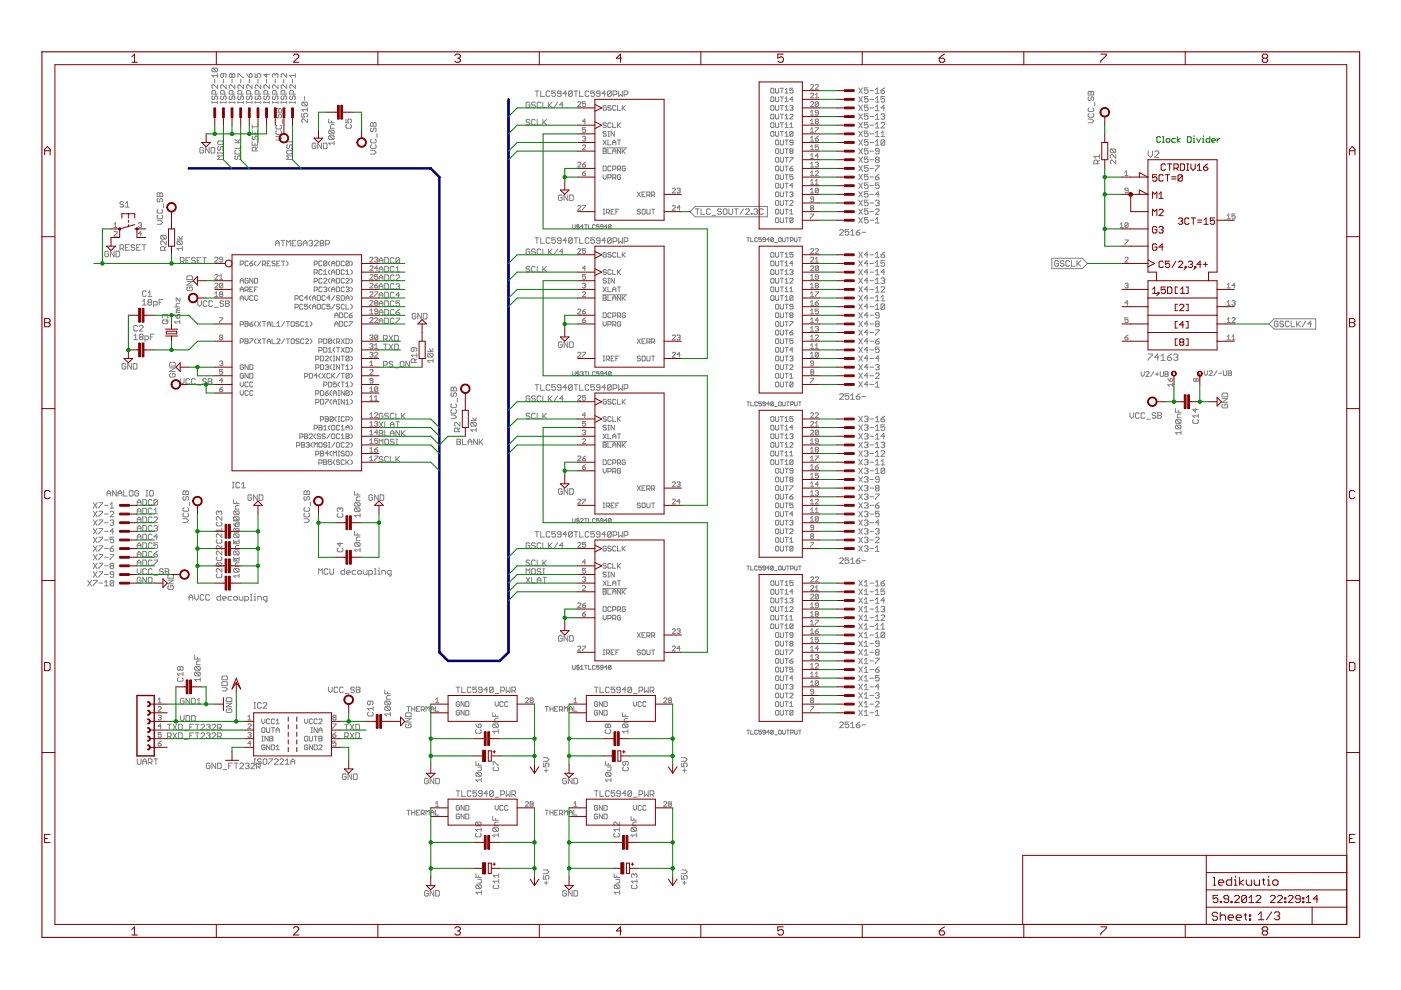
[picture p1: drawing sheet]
<svg xmlns="http://www.w3.org/2000/svg" width="297mm" height="210mm" viewBox="0 0 297 210" stroke-linecap="round" stroke-linejoin="round" font-family="sans-serif">
<g fill="none" stroke="#808080" stroke-width=".21">
<path d="M45.1 14.4l-.2 .2v.4l.2 .2h.8M45.1 14.4h.8l.2 .2v.4l-.2 .2M45.1 14.4l.8 .8M45.5 16.8v.8M45.7 19.9v-.5l-.2-.2h-.4l-.2 .2v.5h1.2M46.1 18v.8l-.8-.8-.4 .2v.4l.2 .2M46.1 15.6v.8M46.1 16h-1.2l.4 .4M47.4 15.6v.6l-.2 .2-.4-.2v-.4l.2-.2h.8l.1 .2v.4l-.1 .2M47.4 16.8v.8M47.6 19.9v-.5l-.2-.2h-.4l-.2 .2v.5h1.1M47.9 18v.8l-.7-.8-.4 .2v.4l.2 .2"/>
<path d="M49.2 15.8l-.2-.2-.4 .2v.4l.2 .2 .4-.2M49.2 15.8l.2-.2 .4 .2v.4l-.2 .2-.4-.2M49.2 15.8v.4M49.2 16.8v.8M49.4 19.9v-.5l-.2-.2h-.4l-.2 .2v.5h1.2M49.8 18v.8l-.8-.8-.4 .2v.4l.2 .2M50.4 16.4v-.8h.2l.8 .8h.2M51 16.8v.8M51.2 19.9v-.5l-.2-.2h-.4l-.2 .2v.5h1.2M51.6 18v.8l-.8-.8-.4 .2v.4l.2 .2M52.3 15.6l.6 .8M52.9 15.8l.2-.2 .3 .2v.4l-.1 .2h-.4z"/>
<path d="M52.9 16.8v.8M53.1 19.9v-.5l-.2-.2h-.4l-.2 .2v.5h1.1M53.4 18v.8l-.7-.8-.4 .2v.4l.2 .2M54.1 15.6v.8h.6l-.2-.4 .2-.4h.4l.2 .2v.4l-.2 .2M54.7 16.8v.8M54.9 19.9v-.5l-.2-.2h-.4l-.2 .2v.5h1.2M55.3 18v.8l-.8-.8-.4 .2v.4l.2 .2M56.5 15.6v.8l-.6-.6h1.2M56.5 16.8v.8M56.7 19.9v-.5l-.2-.2h-.4l-.2 .2v.5h1.2M57.1 18v.8l-.8-.8-.4 .2v.4l.2 .2M58.4 15.8l-.2-.2-.4 .2v.4l.2 .2"/>
<path d="M58.4 15.8l.1-.2 .4 .2v.4l-.2 .2M58.4 15.8v.2M58.4 16.8v.8M58.5 19.9v-.5l-.1-.2h-.4l-.2 .2v.5h1.1M58.9 18v.8l-.7-.8-.4 .2v.4l.2 .2M60.2 16.8v.8M60.4 19.9v-.5l-.2-.2h-.4l-.2 .2v.5h1.2M60.8 15.6v.8l-.8-.8-.4 .2v.4l.2 .2M60.8 18v.8l-.8-.8-.4 .2v.4l.2 .2M62 16.8v.8M62.2 19.9v-.5l-.2-.2h-.4l-.2 .2v.5h1.2M62.6 15.6v.8"/>
<path d="M62.6 18v.8l-.8-.8-.4 .2v.4l.2 .2M62.6 16h-1.2l.4 .4M113.5 19.3h.7M113.8 19.3v1.1M114.6 19.3v1.1h.8M116.6 19.5l-.2-.2h-.4l-.2 .2v.8l.2 .1h.4l.2-.1M117.8 19.3h-.8v.6l.4-.2 .4 .2v.4l-.2 .1h-.4l-.2-.1M119 19.9h-.6l-.2-.2 .2-.4h.4l.2 .2v.8l-.2 .1h-.4l-.2-.1M120.1 19.9h-.7l.6-.6v1.1M121.3 19.5l-.2-.2h-.4l-.2 .2v.8M121.3 19.5v.8l-.2 .1h-.4l-.2-.1M121.3 19.5l-.8 .8"/>
<path d="M121.7 19.3h.8M122.1 19.3v1.1M122.9 19.3v1.1h.8M124.9 19.5l-.2-.2h-.4l-.2 .2v.8l.2 .1h.4l.2-.1M126 19.3h-.7v.6l.3-.2 .4 .2v.4l-.2 .1h-.3l-.2-.1M127.2 19.9h-.6l-.2-.2 .2-.4h.4l.2 .2v.8l-.2 .1h-.4l-.2-.1M128.4 19.9h-.8l.6-.6v1.1M129.6 19.5l-.2-.2h-.4l-.2 .2v.8M129.6 19.5v.8l-.2 .1h-.4l-.2-.1M129.6 19.5l-.8 .8M131.2 19.3v1.1l.4-.3 .4 .3v-1.1M163.6 18.7h.3l.2 .2v.7l-.2 .1h-.3l-.2-.1v-.7z"/>
<path d="M164.4 18.7v.9l.2 .1h.3l.2-.1v-.9M165.4 18.7h.7M165.8 18.7v1M166.5 19l.3-.3v1M166.5 19.7h.6M168.1 18.7h-.7v.5l.4-.2 .3 .2v.4l-.1 .1h-.4l-.2-.1M171.9 19.9l.1-.2h.3l.2 .2-.6 .8h.6M171.9 18.1l.1-.2h.3l.2 .2-.6 .8h.6M172.8 18.1l.2-.2h.4l.1 .2-.7 .8h.7M182.1 18.6l.8 1.2M182.9 18.6l-.8 1.2M184 18.6h-.7v.6l.3-.2 .4 .2v.4l-.2 .2h-.3l-.2-.2"/>
<path d="M184.4 19.2h.8M185.6 19l.4-.4v1.2M185.6 19.8h.8M186.8 19.2h.6l.2 .4-.2 .2h-.4l-.2-.2zM187.6 18.6l-.8 .6M230.7 19.5l.2-.2 .4 .2 .4-.2 .2 .2v.6h-1.2zM231.3 19.5v.6M43.2 31.5l-.2-.2h-.4l-.2 .2v.8l.2 .1h.4l.2-.1v-.4h-.4M44.3 31.3v1.1l-.7-1.1v1.1M44.7 31.3h.6l.2 .2v.8l-.2 .1h-.6zM44.9 21.5v.4M44.9 21.7h1.2"/>
<path d="M45.1 20.3l-.2 .2v.4l.4 .2 .2-.2v-.4l.4-.2 .2 .2v.4l-.2 .2M46.1 21.5v.4M46.1 32.4h1.2M46.1 30.1l.2-.2h.8l.2 .2v.4l-.2 .2h-.8l-.2-.2zM46.1 32.3v.3M46.3 31.1l-.2 .2v.4l.4 .2 .2-.2v-.4l.4-.2 .2 .2v.4l-.2 .2M46.8 21.5v.4M46.8 21.7h1.1M47 20.3l-.2 .2v.4l.4 .2 .2-.2v-.4l.4-.2 .1 .2v.4l-.1 .2M47.3 33h-1.2l.4 .4-.4 .4h1.2M47.3 32.3v.3M47.9 21.5v.4"/>
<path d="M48.6 21.5v.4M48.6 21.7h1.2M48.8 20.3l-.2 .2v.4l.4 .2 .2-.2v-.4l.4-.2 .2 .2v.4l-.2 .2M49.8 21.5v.4M49.8 30.3h1.2M49.8 29.5l.8 .8M50 31.9l-.2 .1v.4l.2 .2h.8l.2-.2v-.4l-.2-.1M50 33l-.2 .2v.4l.2 .2 .4-.2v-.4l.2-.2 .4 .2v.4l-.2 .2M50.4 21.7h1.2M50.4 21.5v.4M50.6 20.3l-.2 .2v.4l.2 .2 .4-.2v-.4l.2-.2 .4 .2v.4l-.2 .2M51 30.7v.8h-1.2"/>
<path d="M51 29.5l-.6 .6M51.6 21.5v.4M52.3 21.7h1.1M52.3 21.5v.4M52.5 20.3l-.2 .2v.4l.4 .2 .2-.2v-.4l.4-.2 .1 .2v.4l-.1 .2M53.4 21.5v.4M53.5 27.7v.7h1.1v-.7M53.5 30v.8h1.1v-.8M53.5 26.5v.8M53.5 26.9h1.1M53.7 28.9l-.2 .1v.4l.2 .2 .4-.2v-.4l.2-.1 .3 .1v.4l-.2 .2M54.1 28v.4"/>
<path d="M54.1 30.4v.4M54.1 21.7h1.2M54.1 21.5v.4M54.3 32v-.6l-.2-.2h-.4l-.2 .2v.6h1.1M54.3 20.3l-.2 .2v.4l.2 .2 .4-.2v-.4l.2-.2 .4 .2v.4l-.2 .2M54.6 31.2l-.3 .4M55.3 21.5v.4M55.9 21.7h1.2M55.9 21.5v.4M56.1 20.3l-.2 .2v.4l.4 .2 .2-.2v-.4l.4-.2 .2 .2v.4l-.2 .2M57.1 21.5v.4M57.8 21.5v.4"/>
<path d="M57.8 21.7h1.1M58 20.3l-.2 .2v.4l.2 .2 .4-.2v-.4l.1-.2 .4 .2v.4l-.2 .2M58.5 28.9h.8l.4 .4-.4 .4h-.8M58.5 23.2l.2-.2 .4 .2 .4-.2 .2 .2v.6h-1.2zM58.7 27.7l-.2 .2v.4l.2 .2h.8l.2-.2v-.4l-.2-.2M58.7 24.2l-.2 .2v.4l.4 .2 .2-.2v-.4l.4-.2 .2 .2v.4l-.2 .2M58.7 26.6l-.2 .2v.3l.2 .2h.8l.2-.2v-.3l-.2-.2M58.9 21.5v.4M59.1 23.2v.6M59.6 21.7h1.2M59.6 21.5v.4M59.8 20.3l-.2 .2v.4l.2 .2 .4-.2v-.4l.2-.2 .4 .2v.4l-.2 .2"/>
<path d="M59.9 25.4v.8M60.8 21.5v.4M60.8 32l.2-.1h.8l.2 .1v.4l-.2 .2h-.8l-.2-.2zM60.8 29.9v.4M60.8 30.1h1.2M61 30.7l-.2 .2v.4l.4 .2 .2-.2v-.4l.4-.2 .2 .2v.4l-.2 .2M61.4 21.7h1.2M61.4 21.5v.4M61.6 20.3l-.2 .2v.4l.4 .2 .2-.2v-.4l.4-.2 .2 .2v.4l-.2 .2M62 29.9v.4M62 33h-1.2l.4 .4-.4 .4h1.2M62.6 21.5v.4"/>
<path d="M64 24v.8h.6l-.2-.4 .2-.4h.4l.2 .2v.4l-.2 .2M64.2 21.7h.8l.2 .2v.3l-.2 .2M64.2 21.7l-.2 .2v.3l.2 .2h.8M64.2 21.7l.8 .7M64.6 20.5v.8M65.2 22.8v.8M65.2 25.2v.8l-.8-.8-.4 .2v.4l.2 .2M65.2 23.2h-1.2l.4 .4M67 30.5l-.2-.1h-.4l-.2 .1v.8l.2 .2h.4l.2-.2v-.4h-.4M68.2 30.4v1.1l-.8-1.1v1.1M68.6 30.4h.6l.1 .1v.8l-.1 .2h-.6zM69.7 25.3v.7h1.1"/>
<path d="M69.9 27.6h.8l.1 .2v.4l-.1 .2M69.9 28.8h.8l.1 .2v.4l-.1 .2M69.9 28.8l-.2 .2v.4l.2 .2h.8M69.9 27.6l-.2 .2v.4l.2 .2h.8M69.9 28.8l.8 .8M69.9 27.6l.8 .8M70.3 25.6v.4M70.8 30.4h-1.1l.4 .4M70.8 30v.8M70.8 26.4h-.5l-.2 .2v.6h.7M73.3 25.3v.7h.6l-.2-.4 .2-.3h.4l.2 .1v.4l-.2 .2M73.5 26.4l-.2 .2v.4l.2 .2h.8l.2-.2v-.4l-.2-.2"/>
<path d="M78.6 31.9h.8l.3 .4-.3 .4h-.8M78.8 30.7l-.2 .2v.4l.2 .2h.7l.2-.2v-.4l-.2-.2M78.8 26l.3 .2 .4-.2 .2 .2v.6h-1.1v-.6zM78.8 27.2l-.2 .1v.4l.2 .2 .3-.2v-.4l.3-.1 .3 .1v.4l-.2 .2M78.8 29.5l-.2 .2v.4l.2 .2h.7l.2-.2v-.4l-.2-.2M79.1 26.2v.6M79.9 28.3v.8M112.3 21.8l-.2-.1h-.4l-.2 .1v.8l.2 .2h.4l.2-.2v-.4h-.4M112.3 25.5l-.2-.2h-.4l-.2 .4 .2 .2h.4l.2 .4-.2 .2h-.4l-.2-.2M113.5 21.8l-.2-.1h-.4l-.2 .1 .2 .4h.4l.2 .2-.2 .4h-.4l-.2-.2M113.5 25.5l-.2-.2h-.4l-.2 .2v.8l.2 .2h.4l.2-.2M113.9 25.3v1.2h.8"/>
<path d="M114.7 21.8l-.2-.1h-.4l-.2 .1v.8l.2 .2h.4l.2-.2M115.1 21.7v1.1h.8M115.1 25.3v1.2M115.3 25.9l.6 .6M115.9 25.3l-.8 .8M116.3 21.7v1.1M116.5 22.2l.6 .6M117.1 21.7l-.8 .7M118.2 21.7l-.7 1.1M119.4 22.2h-.8l.6-.5v1.1M122.5 21.7l.1-.1h.4l.1 .1-.6 .9h.6M122.5 34.6l.1-.2h.4l.1 .2-.6 .8h.6"/>
<path d="M123.5 29.1l.2-.2h.3l.2 .2-.2 .3M123.5 34.9h.5l.2 .3-.2 .2h-.3l-.2-.2zM123.5 36.7h.5l.2 .4-.2 .1h-.3l-.2-.1zM123.5 30.9l.2-.2h.3l.2 .2-.7 .8h.7M123.8 29.4h.2M124 29.4l.2 .2-.2 .3h-.3l-.2-.2M124.2 21.6h-.7v.5l.3-.2 .4 .2v.3l-.2 .2h-.3l-.2-.2M124.2 27.1h-.7v.5l.5-.2 .2 .2v.3l-.2 .2-.5-.2M124.2 25.7h-.7l.5-.5v1M124.2 36.2l-.7 .5M124.2 34.4l-.7 .5M127.8 31.3h5.1"/>
<path d="M127.9 31.5h.5l.1 .2-.1 .3 .1 .4-.1 .2h-.5zM127.9 35.2h.5l.1 .2v.6l-.1 .2h-.5zM127.9 37v.7l.3 .3 .3-.3v-.7M127.9 29.7l.6 1M127.9 32h.5M128.5 28l-.1-.1h-.4l-.1 .3 .1 .2h.4l.1 .3-.1 .2h-.4l-.1-.2M128.5 26.2l-.1-.2h-.4l-.1 .4 .1 .1h.4l.1 .4-.1 .2h-.4l-.1-.2M128.5 22.5l-.1-.1h-.4l-.1 .1v.7l.1 .2h.4l.1-.2v-.3h-.3M128.5 29.7l-.6 1M128.9 37.7h.5l.2-.2v-.3l-.2-.2h-.5v1M128.9 28.9h.3M128.9 29.7v1h.7"/>
<path d="M128.9 31.5v1.1h.7M128.9 27.9h.3M129.1 27.9v1M129.6 22.5l-.2-.1h-.3l-.2 .3 .2 .2h.3l.2 .3-.2 .2h-.3l-.2-.2M129.6 26.2l-.2-.2h-.3l-.2 .2v.7l.2 .2h.3l.2-.2M129.6 35.4l-.2-.2h-.3l-.2 .2v.6l.2 .2h.3l.2-.2M129.9 30.7v-.7l.3-.3 .4 .3v.7M129.9 26v1.1h.7M129.9 32.6v-.7l.3-.4 .4 .4v.7M129.9 35.9h.5l.2-.2v-.3l-.2-.2h-.5v1M129.9 37.7h.5l.2-.2v-.3l-.2-.2h-.5v1M129.9 30.2h.7"/>
<path d="M129.9 32h.7M130 20.1h.6l.2-.2v-.4l-.2-.2h-.6v1.1M130.2 27.9v1l-.6-1v1M130.2 37.7l.4 .3M130.6 22.5l-.2-.1h-.3l-.2 .1v.7l.2 .2h.3l.2-.2M130.9 29.7h.7M130.9 22.4v1h.7M130.9 26v1.1M130.9 35.9h.5l.2-.2-.2-.5h-.5v1M131.1 26.5l.5 .6M131.3 29.7v1M131.3 35.9l.3 .3"/>
<path d="M131.6 37.2l-.2-.2h-.3l-.2 .2v.7l.2 .1h.3l.2-.1v-.4h-.3M131.6 31.5v1.1l-.7-1.1v1.1M131.6 26l-.7 .7M131.9 22.4v1M131.9 31.5v1.1M132.1 32l.5 .6M132.1 22.9l.5 .5M132.3 20.1h.6l.2-.2v-.4l-.2-.2h-.6v1.1M132.6 35.4l-.2-.2h-.3l-.2 .2v.6l.2 .2h.3l.2-.2v-.3h-.4M132.6 31.5l-.7 .7M132.6 22.4l-.7 .7M163.4 24.4l.2-.2h.3l.2 .2v.7l-.2 .1-.5-.1z"/>
<path d="M163.4 28l.2-.1h.3l.2 .1v.7l-.2 .2h-.3l-.2-.2zM163.6 26h.3l.2 .2v.7l-.2 .2h-.3l-.2-.2v-.7zM163.6 20.6h.3l.2 .1v.7l-.2 .1h-.3l-.2-.1v-.7zM163.6 22.4h.3l.2 .1v.7l-.2 .2h-.3l-.2-.2v-.7zM164.4 39l.2-.1h.3l.2 .1v.7l-.2 .2h-.3l-.2-.2zM164.4 31.7l.2-.2h.3l.2 .2v.7l-.2 .2h-.3l-.2-.2zM164.4 26v.9l.2 .2h.3l.2-.2v-.9M164.4 24.2v.9l.2 .1 .5-.1v-.9M164.4 29.9l.2-.2h.3l.2 .2v.6l-.2 .2h-.3l-.2-.2zM164.4 27.9v.8l.2 .2h.3l.2-.2v-.8M164.4 20.6v.8l.2 .1h.3l.2-.1v-.8M164.4 22.4v.8l.2 .2h.3l.2-.2v-.8"/>
<path d="M164.4 33.5l.2-.1h.3l.2 .1v.7l-.2 .2h-.3l-.2-.2zM164.4 35.4l.2-.2h.3l.2 .2v.6l-.2 .2h-.3l-.2-.2zM164.4 37.2l.2-.2h.3l.2 .2v.7l-.2 .1h-.3l-.2-.1zM165.4 26h.7M165.4 29.7v.8l.2 .2h.3l.2-.2v-.8M165.4 31.5v.9l.2 .2h.3l.2-.2v-.9M165.4 33.4v.8l.2 .2h.3l.2-.2v-.8M165.4 35.2v.8l.2 .2h.3l.2-.2v-.8M165.4 37v.9l.2 .1h.3l.2-.1v-.9M165.4 38.9v.8l.2 .2h.3l.2-.2v-.8M165.4 27.9h.7M165.4 22.4h.7"/>
<path d="M165.4 24.2h.7M165.4 20.6h.7M165.8 20.6v.9M165.8 22.4v1M165.8 24.2v1M165.8 26v1.1M165.8 27.9v1M166.5 28.2l.3-.3v1M166.5 31.5h.6M166.5 25.2h.6M166.5 29.7h.6M166.5 28.9h.6"/>
<path d="M166.5 20.9l.3-.3v.9M166.5 22.7l.3-.3v1M166.5 24.6l.3-.4v1M166.5 26.4l.3-.4v1.1M166.5 27.1h.6M166.5 35.2h.6M166.5 23.4h.6M166.5 21.5h.6M166.5 37h.6M166.5 38.9h.6M166.5 33.4h.6M166.8 29.7v1"/>
<path d="M166.8 31.5v1.1M166.8 33.4v1M166.8 35.2v1M166.8 37v1M166.8 38.9v1M167.4 24.4l.2-.2h.4l.1 .2v.2l-.7 .6h.7M167.4 33.4h.7l-.7 1M167.4 35.7h.6l.1 .3-.1 .2h-.4l-.2-.2zM167.4 22.5l.2-.1h.4l.1 .1-.1 .4M167.4 26.4l.4-.4v1.1M167.4 27.1h.7M167.6 32l-.2 .2 .2 .4h.4l.1-.2-.1-.4"/>
<path d="M167.6 32l-.2-.1 .2-.4h.4l.1 .2-.1 .3M167.6 32h.4M167.8 22.9h.2M168 22.9l.1 .2-.1 .3h-.4l-.2-.2M168.1 30.2h-.5l-.2-.2 .2-.3h.4l.1 .2v.6l-.1 .2h-.4l-.2-.2M168.1 28v.7l-.1 .2h-.4l-.2-.2M168.1 28l-.1-.1h-.4l-.2 .1v.7M168.1 37h-.7v.5l.4-.1 .3 .1-.1 .5h-.4l-.2-.1M168.1 21.1h-.7l.6-.5v.9M168.1 39.4h-.7l.6-.5v1M168.1 35.2l-.7 .5M168.1 28l-.7 .7"/>
<path d="M171.9 21.7l.1-.1h.3l.2 .1-.6 .9h.6M171.9 23.7l.3-.3v1M171.9 25.6l.3-.4v1M171.9 27.4l.3-.3v1M171.9 29.2l.3-.3v1M171.9 31.1l.3-.4v1M171.9 32.9l.3-.3v1M171.9 34.7l.3-.3v1M171.9 36.6l.3-.4v1M171.9 38.4l.3-.3v1M171.9 28.1h.6M171.9 29.9h.6"/>
<path d="M171.9 31.7h.6M171.9 35.4h.6M171.9 37.2h.6M171.9 39.1h.6M171.9 33.6h.6M171.9 26.2h.6M171.9 24.4h.6M172.8 29.4h.6l.1 .3-.1 .2h-.4l-.2-.2zM172.8 27.1h.7l-.7 1M172.8 34.6l.2-.2h.4l.1 .2-.1 .3M172.8 36.4l.2-.2h.4l.1 .2-.7 .8h.7M172.8 20.1l.4-.4v1"/>
<path d="M172.8 38.4l.4-.3v1M172.8 39.1h.7M172.8 20.7h.7M173 25.7l-.2-.1 .2-.4h.4l.1 .2-.1 .3M173 25.7l-.2 .2 .2 .3h.4l.1-.1-.1-.4M173 25.7h.4M173.2 34.9h.2M173.4 34.9l.1 .2-.1 .3h-.4l-.2-.2M173.5 21.7l-.1-.1h-.4l-.2 .1v.7M173.5 23.9h-.5l-.2-.2 .2-.3h.4l.1 .2v.6l-.1 .2h-.4l-.2-.2M173.5 30.7h-.7v.5l.4-.1 .3 .1v.4l-.1 .1h-.4l-.2-.1M173.5 21.7v.7l-.1 .2h-.4l-.2-.2"/>
<path d="M173.5 33.1h-.7l.6-.5v1M173.5 28.9l-.7 .5M173.5 21.7l-.7 .7M182.1 38.8l.8 1.2M182.1 37l.8 1.1M182.1 35.1l.8 1.2M182.1 33.3l.8 1.2M182.1 31.5l.8 1.1M182.1 29.6l.8 1.2M182.1 27.8l.8 1.2M182.1 26l.8 1.1M182.1 24.1l.8 1.2"/>
<path d="M182.1 22.3l.8 1.2M182.1 20.5l.8 1.1M182.9 38.8l-.8 1.2M182.9 37l-.8 1.1M182.9 35.1l-.8 1.2M182.9 33.3l-.8 1.2M182.9 31.5l-.8 1.1M182.9 29.6l-.8 1.2M182.9 27.8l-.8 1.2M182.9 26l-.8 1.1M182.9 24.1l-.8 1.2M182.9 22.3l-.8 1.2"/>
<path d="M182.9 20.5l-.8 1.1M184 20.5h-.7v.6l.3-.3 .4 .3v.3l-.2 .2h-.3l-.2-.2M184 31.5h-.7v.5l.3-.1 .4 .1v.4l-.2 .2h-.3l-.2-.2M184 26h-.7v.5l.3-.1 .4 .1v.4l-.2 .2h-.3l-.2-.2M184 29.6h-.7v.6l.3-.2 .4 .2v.4l-.2 .2h-.3l-.2-.2M184 27.8h-.7v.6l.3-.2 .4 .2v.4l-.2 .2h-.3l-.2-.2M184 22.3h-.7v.6l.3-.2 .4 .2v.4l-.2 .2h-.3l-.2-.2M184 24.1h-.7v.6l.3-.2 .4 .2v.4l-.2 .2h-.3l-.2-.2M184 33.3h-.7v.6l.3-.2 .4 .2v.4l-.2 .2h-.3l-.2-.2M184 35.1h-.7v.6l.3-.2 .4 .2v.4l-.2 .2h-.3l-.2-.2M184 37h-.7v.5l.3-.2 .4 .2v.4l-.2 .2h-.3l-.2-.2M184 38.8h-.7v.6l.3-.2 .4 .2v.4l-.2 .2h-.3l-.2-.2"/>
<path d="M184.4 28.4h.8M184.4 26.5h.8M184.4 30.2h.8M184.4 32h.8M184.4 35.7h.8M184.4 22.9h.8M184.4 37.5h.8M184.4 39.4h.8M184.4 21.1h.8M184.4 33.9h.8M184.4 24.7h.8M185.6 27.1h.8"/>
<path d="M185.6 20.8l.4-.3v1.1M185.6 22.7l.4-.4v1.2M185.6 24.5l.4-.4v1.2M185.6 26.4l.4-.4v1.1M185.6 28.2l.4-.4v1.2M185.6 30l.4-.4v1.2M185.6 35.1h.8v.2l-.8 .8v.2M185.6 37.5h.6l.2 .4-.2 .2h-.4l-.2-.2zM185.6 30.8h.8M185.6 29h.8M185.6 25.3h.8M185.6 23.5h.8"/>
<path d="M185.6 21.6h.8M185.8 33.9l-.2-.2 .2-.4h.4l.2 .2-.2 .4M185.8 33.9l-.2 .2 .2 .4h.4l.2-.2-.2-.4M185.8 33.9h.4M186.4 32h-.6l-.2-.1 .2-.4h.4l.2 .1v.8l-.2 .2h-.4l-.2-.2M186.4 38.8h-.8v.6l.4-.2 .4 .2v.4l-.2 .2h-.4l-.2-.2M186.4 37l-.8 .5M186.8 26.2l.2-.2h.4l.2 .2v.2l-.8 .7h.8M186.8 24.3l.2-.2h.4l.2 .2-.2 .4M186.8 28.2l.4-.4v1.2M186.8 29h.8M187.2 24.7h.2"/>
<path d="M187.4 24.7l.2 .2-.2 .4h-.4l-.2-.2M187.6 22.9h-.8l.6-.6v1.2M187.6 20.5h-.8v.6l.4-.3 .4 .3v.3l-.2 .2h-.4l-.2-.2M187.6 29.8l-.2-.2h-.4l-.2 .2v.8M187.6 29.8v.8l-.2 .2h-.4l-.2-.2M187.6 29.8l-.8 .8M230.7 25.3h.8l.4 .4-.4 .3h-.8M230.9 24.1l-.2 .2v.4l.2 .1h.8l.2-.1v-.4l-.2-.2M230.9 20.5l-.2 .2v.4l.2 .2 .4-.2v-.4l.2-.2 .4 .2v.4l-.2 .2M230.9 22.9l-.2 .2v.4l.2 .2h.8l.2-.2v-.4l-.2-.2M232.1 21.7v.8M232.7 34.7v-.6l-.2-.1h-.4l-.2 .1v.6h1.2"/>
<path d="M233.1 34l-.4 .4M233.1 33.2h-1.2l.4 .3M233.1 32.8v.7M235.6 31.6h.8l.2 .2v.4l-.2 .2M235.6 31.6l-.2 .2v.4l.2 .2h.8M235.6 31.6l.8 .8M236.6 32.8v.7l-.8-.7-.4 .2v.4l.2 .1M236.6 34v.7l-.8-.7-.4 .1v.4l.2 .2M238.5 37.2h.7M238.5 36.6l.3-.4v1M243.4 32v.9l.5 .5 .4-.5v-.9M244.8 32.2l.2-.2h.5l.2 .2v.2l-.9 1h.9"/>
<path d="M23 53.4l-.2-.1h-.4l-.2 .1v.8l.2 .2h.4l.2-.2v-.4h-.4M24.2 48.2h.6M24.2 49.2l.1-.2h.4l.1 .2-.6 .9h.6M24.2 47.6l.3-.4v1M24.2 53.3v1.1l-.8-1.1v1.1M24.6 53.3h.6l.2 .1v.8l-.2 .2h-.6zM25.4 52.7h.6l.2-.2v-.4l-.2-.2h-.6v1.2M25.8 52.7l.4 .4M26.2 42.9l-.2-.2h-.4l-.2 .4 .2 .2h.4l.2 .4-.2 .2h-.4l-.2-.2M26.6 52.5h.4M26.6 43.1l.4-.4v1.2M26.6 43.9h.8"/>
<path d="M27.4 51.9h-.8v1.2h.8M28.6 52.1l-.2-.2h-.4l-.2 .2 .2 .4h.4l.2 .2-.2 .4h-.4l-.2-.2M29 52.5h.4M29.3 47.4l.2-.2h.3l.2 .2-.2 .3M29.7 47.7h.1M29.8 51.9h-.8v1.2h.8M29.8 47.7l.2 .2-.2 .3h-.3l-.2-.1M30 49.6h-.7l.5-.6v1.1M30.2 51.9h.7M30.5 51.9v1.2M33.3 41.1l.2-.2 .4 .2 .4-.2 .2 .2v.6h-1.2zM33.3 46.8h.8l.4 .4-.4 .4h-.8"/>
<path d="M33.5 42.1l-.2 .1v.5l.4 .1 .2-.1v-.5l.4-.1 .2 .1v.5l-.2 .1M33.5 44.4l-.2 .2v.4l.2 .2h.8l.2-.2v-.4l-.2-.2M33.5 45.6l-.2 .2v.4l.2 .2h.8l.2-.2v-.4l-.2-.2M33.9 41.1v.6M34.2 49.9l-.1 .2v.4l.1 .2h.8M34.2 49.9l.8 .8M34.2 49.9h.8l.2 .2v.4l-.2 .2M34.7 43.2v.8M34.8 53.1v-.6l-.2-.2h-.4l-.1 .2v.6h1.1M35.2 51.1v.8l-.7-.8-.4 .2v.4l.1 .2M35.2 52.3l-.4 .4M37.5 50.7h1.2"/>
<path d="M37.7 51.1l-.2 .2v.4l.2 .2h.8M37.7 51.1h.8l.2 .2v.4l-.2 .2M37.7 51.1l.8 .8M37.9 50.1l.4 .6 .4-.6M38.2 55.4h.6l.2-.2v-.4l-.2-.2h-.6v1.2M38.7 55.4l.3 .4M38.7 52.7h-1.2l.4 .4M38.7 52.3v.8M39.4 55.2h.4M39.6 59.7h1.2l-1.2 .8h1.2M39.8 58.5h.8l.2 .2v.6h-1.2v-.6zM40.2 54.6h-.8v1.2h.8"/>
<path d="M41.4 54.8l-.2-.2h-.4l-.2 .4 .2 .2h.4l.2 .4-.2 .2h-.4l-.2-.2M41.8 55.2h.4M42.6 54.6h-.8v1.2h.8M43 54.6h.8M43.4 54.6v1.2M45.5 54.7l.2-.2h.3l.2 .2-.7 .9h.7M45.5 58.4l.2-.2h.3l.2 .2-.7 .8h.7M46.5 58.5l.4-.3v1M46.5 59.2h.7M47.2 55.1h-.5l-.2-.2 .2-.4h.4l.1 .2v.7l-.1 .2h-.4l-.2-.2M50.9 56h.5l.2-.1v-.4l-.2-.1h-.5v1M50.9 59.5h.7"/>
<path d="M52.6 59.2l-.1-.2h-.4l-.2 .2v.7l.2 .1h.4l.1-.1v-.4h-.3M52.6 55.5l-.1-.1h-.4l-.2 .1v.7l.2 .2h.4l.1-.2M53 55.9h.4l.2 .3-.5 .2-.1-.2zM53.6 59v1l-.6-1v1M53.6 55.4l-.6 .5M54 59h.5l.1 .2v.7l-.1 .1h-.5zM54.3 55.4l-.3 .3v.3l.3 .4M55.3 55.4l-.7 1M55.6 56h.6l.1-.1v-.4l-.1-.1h-.6v1M56 56l.3 .4M56.7 55.9h.3M57.3 55.4h-.6v1h.6"/>
<path d="M58.4 55.5l-.2-.1h-.4l-.1 .3 .1 .2h.4l.2 .3-.2 .2h-.4l-.1-.2M58.4 52.1v-.7l.4-.4 .4 .4v.7M58.4 51.6h.8M58.7 55.9h.3M59.4 55.4h-.7v1h.7M59.6 51h.8M59.7 55.4h.7M60 51v1.1M60 55.4v1M60.7 55.4l.3 .3v.3l-.3 .4M60.8 52.1v-1.1l.4 .4 .4-.4v1.1M62 51.6h.3"/>
<path d="M62.7 51h-.7v1.1h.7M63.9 51.2l-.2-.2h-.4l-.2 .2v.7l.2 .2h.4l.2-.2v-.3h-.4M64.3 51.6h.8M64.3 52.1v-.7l.4-.4 .4 .4v.7M65.5 51.2l.2-.2h.4l.2 .2-.2 .4M65.9 51.6h.2M66.1 51.6l.2 .2-.2 .3h-.4l-.2-.2M66.6 59.7h.5l.2-.2v-.3l-.2-.2h-.5v1M66.6 56h.5l.2-.1v-.4l-.2-.1h-.5v1M66.6 57.9h.5l.2-.2v-.3l-.2-.2h-.5v1M66.7 51.2l.2-.2h.4l.2 .2v.2l-.8 .7h.8M68.1 51.6h.4"/>
<path d="M68.1 51.6l-.2-.2 .2-.4h.4l.1 .2-.1 .4M68.1 51.6l-.2 .2 .2 .3h.4l.1-.2-.1-.3M68.3 55.5l-.2-.1h-.3l-.2 .1v.7l.2 .2h.3l.2-.2M68.3 57.4l-.2-.2h-.3l-.2 .2v.6l.2 .2h.3l.2-.2M68.3 59.2l-.2-.2h-.3l-.2 .2v.7l.2 .1h.3l.2-.1M68.6 57.5l.4-.3v1M68.6 59.2l.2-.2h.3l.2 .2-.7 .8h.7M68.6 58.2h.7M69 51.8h.6l.2-.2v-.4l-.2-.2h-.6v1.1M69.3 55.5l-.2-.1h-.3l-.2 .1v.7M69.3 55.5v.7l-.2 .2h-.3l-.2-.2M69.3 55.5l-.7 .7"/>
<path d="M70 55.4l-.4 .3v.3l.4 .4M70 57.2l-.4 .3v.4l.4 .3M70 59l-.4 .4v.3l.4 .3M70.3 58.2v-.7l.4-.3 .3 .3v.7M70.3 56.4v-.7l.4-.3 .3 .3v.7M70.3 59.5h.7M70.3 57.7h.7M70.3 55.9h.7M71.3 55.4h.5l.2 .1v.7l-.2 .2h-.5zM71.3 57.2h.5l.2 .2v.6l-.2 .2h-.5zM71.3 59h.5l.2 .2v.7l-.2 .1h-.5zM73 55.5l-.2-.1h-.3l-.2 .1v.7l.2 .2h.3l.2-.2"/>
<path d="M73 57.4l-.2-.2h-.3l-.2 .2v.6l.2 .2h.3l.2-.2M73 59.2l-.2-.2h-.3l-.2 .2v.7l.2 .1h.3l.2-.1M73.3 59.2l.2-.2h.4l.1 .2-.7 .8h.7M73.3 58.2h.7M73.3 57.5l.4-.3v1M74 55.5l-.1-.1h-.4l-.2 .1v.7M74 55.5v.7l-.1 .2h-.4l-.2-.2M74 55.5l-.7 .7M74.4 55.4l.3 .3v.3l-.3 .4M74.4 57.2l.3 .3v.4l-.3 .3M74.4 59l.3 .4v.3l-.3 .3M78.4 54.7l.2-.2h.3l.2 .2-.7 .9h.7"/>
<path d="M78.4 58.4l.2-.2h.3l.2 .2-.7 .8h.7M78.4 56.6l.2-.2h.3l.2 .2v.1l-.7 .7h.7M79.4 54.7l.2-.2h.3l.2 .2-.2 .4M79.8 55.1h.1M79.9 55.1l.2 .1-.2 .4h-.3l-.2-.2M80.1 58.2h-.7v.5l.5-.2 .2 .2v.4l-.2 .1h-.3l-.2-.1M80.1 56.9h-.7l.5-.5v1M80.4 59.5v-.8l.4-.4 .4 .4v.8M80.4 55.8v-.8l.4-.4 .4 .4v.8M80.4 57.6v-.7l.4-.4 .4 .4v.7M80.4 57h.8M80.4 55.2h.8"/>
<path d="M80.4 58.9h.8M81.6 54.6h.6l.2 .2v.8l-.2 .2h-.6zM81.6 56.5h.6l.2 .2v.7l-.2 .2h-.6zM81.6 58.3h.6l.2 .2v.8l-.2 .2h-.6zM83.5 54.8l-.2-.2h-.3l-.2 .2v.8l.2 .2h.3l.2-.2M83.5 56.7l-.2-.2h-.3l-.2 .2v.7l.2 .2h.3l.2-.2M83.5 58.5l-.2-.2h-.3l-.2 .2v.8l.2 .2h.3l.2-.2M83.9 56.9l.4-.4v1.1M83.9 58.5l.2-.2h.4l.2 .2v.2l-.8 .8h.8M83.9 57.6h.8M84.7 54.8v.8l-.2 .2h-.4l-.2-.2M84.7 54.8l-.2-.2h-.4l-.2 .2v.8"/>
<path d="M84.7 54.8l-.8 .8M112.3 56.7l-.2-.2h-.4l-.2 .4 .2 .1h.4l.2 .4-.2 .2h-.4l-.2-.2M112.3 53l-.2-.2h-.4l-.2 .2v.8l.2 .2h.4l.2-.2v-.4h-.4M113.5 50.4h.7M113.5 53l-.2-.2h-.4l-.2 .4 .2 .2h.4l.2 .4-.2 .2h-.4l-.2-.2M113.5 56.7l-.2-.2h-.4l-.2 .2v.7l.2 .2h.4l.2-.2M113.8 50.4v1.2M113.9 56.5v1.1h.8M114.6 50.4v1.2h.8M114.7 53l-.2-.2h-.4l-.2 .2v.8l.2 .2h.4l.2-.2M115.1 52.8v1.2h.8M115.1 56.5v1.1"/>
<path d="M115.3 57l.6 .6M115.9 56.5l-.8 .8M116.3 52.8v1.2M116.5 53.4l.6 .6M116.6 50.6l-.2-.2h-.4l-.2 .2v.8l.2 .2h.4l.2-.2M117.1 52.8l-.8 .8M117.8 50.4h-.8v.6l.4-.2 .4 .2v.4l-.2 .2h-.4l-.2-.2M118.2 52.8l-.7 1.2M119 51h-.6l-.2-.2 .2-.4h.4l.2 .2v.8l-.2 .2h-.4l-.2-.2M119.2 41.6l-.2-.3h-.4l-.2 .3v.7l.2 .2h.4l.2-.2v-.4h-.4M119.4 53.4h-.8l.6-.6v1.2M120.1 51h-.7l.6-.6v1.2"/>
<path d="M120.4 41.3v1.2l-.8-1.2v1.2M120.8 41.3h.5l.3 .3v.7l-.3 .2h-.5zM121.3 50.6l-.2-.2h-.4l-.2 .2v.8M121.3 50.6v.8l-.2 .2h-.4l-.2-.2M121.3 50.6l-.8 .8M121.4 47.6l.1 .9 .5-.2v-.7M121.7 50.4h.8M122.1 50.4v1.2M122.5 43.7l.1-.1h.4l.1 .1v.2l-.6 .7h.6M122.5 52.9l.1-.2 .5 .2-.6 .8h.6M122.5 47.5v1.1M122.8 47.8l-.4-.2-.1 .3 .4 .2 .1 .2-.1 .2-.4-.2"/>
<path d="M122.9 50.4v1.2h.8M123.5 43.6h.7l-.7 1M123.7 48.1h-.6l.4-.5v.9M123.9 47.6h.6M124.2 52.7h-.7v.5l.3-.2 .4 .2v.4l-.2 .1h-.3l-.2-.1M124.2 58.2h-.7v.5l.5-.2 .2 .2v.4l-.2 .1h-.3l-.2-.1M124.2 56.9h-.7l.5-.5v1M124.2 47.6v.9M124.8 47.6v.9h.5M124.9 50.6l-.2-.2h-.4l-.2 .2v.8l.2 .2h.4l.2-.2M126 50.4h-.7v.6l.3-.2 .4 .2v.4l-.2 .2h-.3l-.2-.2M126.2 47.8l-.2-.2-.4 .2v.5l.2 .2 .4-.2"/>
<path d="M127 47.6h-.5v.5l.2-.2 .3 .2-.1 .4-.4-.2M127.2 51h-.6l-.2-.2 .2-.4h.4l.2 .2v.8l-.2 .2h-.4l-.2-.2M127.9 48.1h-.5l-.1-.2 .1-.3 .5 .2v.5l-.2 .2-.4-.2M127.9 44.4h.3M127.9 45.4h.3M128 44.4v1M128.4 51h-.8l.6-.6v1.2M128.5 53.7l-.1-.2h-.4l-.1 .2v.7l.1 .1h.4l.1-.1v-.4h-.3M128.5 57.4l-.1-.2h-.4l-.1 .3 .1 .2h.4l.1 .3-.1 .2h-.4l-.1-.2M128.5 59.2l-.1-.2h-.4l-.1 .4 .1 .1h.4l.1 .4-.1 .1h-.4l-.1-.1M128.5 45h.6l.1-.1v-.4l-.1-.1h-.6v1M128.7 48.1h-.5l.4-.5v.9"/>
<path d="M128.9 59h.3M128.9 45l.3 .4M129.1 59v1M129.6 47.8v.5l-.2 .2-.4-.2M129.6 53.7l-.2-.2h-.3l-.2 .4 .5 .1 .2 .4-.2 .1h-.3l-.2-.1M129.6 47.8l-.5-.2-.1 .2v.5M129.6 57.4l-.2-.2h-.3l-.2 .2v.6l.2 .2h.3l.2-.2M129.6 47.8l-.6 .5M129.6 44.9h.3M129.6 50.6l-.2-.2h-.4l-.2 .2v.8M129.6 50.6v.8l-.2 .2h-.4l-.2-.2M129.6 50.6l-.8 .8"/>
<path d="M129.9 57.2v1h.7M130 51.2h.6l.2-.2v-.4l-.2-.2h-.6v1.2M130.2 44.4h-.6v1h.6M130.2 59v1l-.6-1v1M130.6 53.7l-.2-.2h-.3l-.2 .2v.7l.2 .1h.3l.2-.1M130.6 44.9h.3M130.9 53.5v1h.7M130.9 57.2v1M131.1 57.7l.5 .5M131.2 50.4v1.2l.4-.4 .4 .4v-1.2M131.3 44.4h-.7v1M131.6 57.2l-.7 .7"/>
<path d="M131.9 53.5v1M132.1 54l.5 .5M132.3 51.2h.6l.2-.2v-.4l-.2-.2h-.6v1.2M132.6 53.5l-.7 .7M135.1 40.7l.7 1M135.8 44.5l-.2-.1h-.3l-.2 .1 .2 .4h.3l.2 .1-.2 .4h-.3l-.2-.2M135.8 40.7l-.7 1M136.1 44.5l.2-.1h.3l.2 .1v.7l-.2 .2h-.3l-.2-.2zM136.1 41.2h.4M136.8 40.7h-.7v1h.7M137.1 44.4v.8l.2 .2h.3l.2-.2v-.8M137.1 41.4h.5l.2-.2v-.3l-.2-.2h-.5v1"/>
<path d="M137.5 41.4l.3 .3M138.2 41.4h.4l.2-.2v-.3l-.2-.2h-.4v1M138.2 44.4h.6M138.5 44.4v1M138.5 41.4l.3 .3M142.5 40.1l.2-.2 .5 .2-.7 .8h.7M142.5 43.7l.2-.1 .5 .1-.7 .9h.7M143.5 40.1l.2-.2h.3l.2 .2-.2 .3M143.9 40.4h.1M144 40.4l.2 .2-.2 .3h-.3l-.2-.2M144.2 44.1h-.7l.5-.5v1M147.4 43.8h15.3v2.2h-15.3l-1.1-1.1z"/>
<path d="M147.4 44.3h.8M147.8 44.3v1.1M148.6 44.3v1.1h.8M150.6 44.5l-.2-.2h-.4l-.2 .2v.8l.2 .1h.4l.2-.1M151 45.7h.8M153 44.5l-.2-.2h-.4l-.2 .4 .2 .2h.4l.2 .4-.2 .1h-.4l-.2-.1M153.4 44.5l.1-.2h.4l.2 .2v.8l-.2 .1h-.4l-.1-.1zM154.5 44.3v1l.2 .1h.4l.2-.1v-1M155.7 44.3h.8M156.1 44.3v1.1M157.7 44.3l-.8 1.1M158.1 44.5l.2-.2h.4l.2 .2v.2l-.8 .7h.8"/>
<path d="M158.3 50.4h.6M158.6 50.4v.8M159.2 50.4v.8h.5M159.3 45.3h.1v.1h-.1zM159.9 44.5l.1-.2h.4l.2 .2-.2 .4M160.2 44.9h.2M160.4 44.9l.2 .2-.2 .3h-.4l-.1-.1M160.6 50.5l-.2-.1-.4 .1v.6l.2 .1 .4-.1M161.4 50.4h-.5v.4l.2-.1 .3 .1-.1 .4-.4-.1M161.8 44.5l-.2-.2h-.4l-.2 .2v.8l.2 .1h.4l.2-.1M162.3 50.8h-.4l-.2-.1 .2-.3 .4 .1v.6l-.2 .1-.4-.1M163.1 50.8h-.5l.4-.4v.8"/>
<path d="M163.4 53.7l.2-.2h.3l.2 .2v.7l-.2 .1h-.3l-.2-.1zM163.6 55.4h.3l.2 .1v.7l-.2 .2h-.3l-.2-.2v-.7zM163.6 57.2h.3l.2 .2v.6l-.2 .2h-.3l-.2-.2v-.6zM163.6 59h.3l.2 .2v.7l-.2 .1h-.3l-.2-.1v-.7zM164 50.5l-.5-.1-.1 .7M164 50.5l-.2 .7-.4-.1M164 50.5l-.6 .6M164.3 51.4h.5M164.4 42.7l.2-.2h.3l.2 .2v.7l-.2 .1h-.3l-.2-.1zM164.4 40.9l.2-.2h.3l.2 .2v.6l-.2 .2h-.3l-.2-.2zM164.4 46.4l.2-.2h.3l.2 .2v.6l-.2 .2h-.3l-.2-.2zM164.4 53.5v.9l.2 .1h.3l.2-.1v-.9"/>
<path d="M164.4 55.4v.8l.2 .2h.3l.2-.2v-.8M164.4 57.2v.8l.2 .2h.3l.2-.2v-.8M164.4 59v.9l.2 .1h.3l.2-.1v-.9M164.6 44.4h.3l.2 .1v.7l-.2 .2h-.3l-.2-.2v-.7zM165.2 50.4l.5 .1v.6l-.2 .1-.4-.1v-.6zM165.4 40.7v.8l.2 .2h.3l.2-.2v-.8M165.4 42.5v.9l.2 .1h.3l.2-.1v-.9M165.4 44.4v.8l.2 .2h.3l.2-.2v-.8M165.4 46.2v.8l.2 .2h.3l.2-.2v-.8M165.4 59h.7M165.4 57.2h.7M165.4 55.4h.7"/>
<path d="M165.4 53.5h.7M165.8 53.5v1M165.8 55.4v1M165.8 57.2v1M165.8 59v1M165.9 50.4v.7l.2 .1 .4-.1v-.7M166.5 53.9l.3-.4v1M166.5 42.5h.6M166.5 55.7l.3-.3v1M166.5 57.5l.3-.3v1M166.5 59.4l.3-.4v1M166.5 58.2h.6"/>
<path d="M166.5 56.4h.6M166.5 54.5h.6M166.5 44.4h.6M166.5 40.7h.6M166.5 46.2h.6M166.8 50.4h.5M166.8 40.7v1M166.8 42.5v1M166.8 44.4v1M166.8 46.2v1M167 50.4v.8M167.4 42.7l.2-.2h.4l.1 .2-.7 .8h.7"/>
<path d="M167.4 40.9l.2-.2h.4l.1 .2-.1 .3M167.4 57.4l.2-.2h.4l.1 .2-.1 .3M167.4 59.2l.2-.2h.4l.1 .2-.7 .8h.7M167.4 44.7l.4-.3v1M167.4 45.4h.7M167.6 51h.4l.2-.2-.2-.4h-.4v.8M167.8 57.7h.2M167.8 41.2h.2M168 41.2l.1 .2-.1 .3h-.4l-.2-.2M168 57.7l.1 .2-.1 .3h-.4l-.2-.2M168.1 53.5h-.7v.5l.4-.1 .3 .1v.4l-.1 .1h-.4l-.2-.1M168.1 46.4l-.1-.2h-.4l-.2 .2v.6"/>
<path d="M168.1 46.4v.6l-.1 .2h-.4l-.2-.2M168.1 55.9h-.7l.6-.5v1M168.1 46.4l-.7 .6M168.5 50.4l.1 .8 .4-.1v-.7M169.3 50.4h.6M169.6 50.4v.8M171.9 45.4h.6l-.6 1M171.9 52.9l.1-.2 .5 .2-.6 .8h.6M171.9 54.7l.1-.2h.3l.2 .2-.6 .9h.6M171.9 56.6l.1-.2h.3l.2 .2-.6 .8h.6M171.9 40.2l.3-.3v1M171.9 58.5l.3-.3v1"/>
<path d="M171.9 59.2h.6M171.9 40.9h.6M172 44.1l-.1-.2 .1-.3h.3l.2 .1-.2 .4M172 44.1l-.1 .1 .1 .4 .5-.2-.2-.3M172 44.1h.3M172.5 42.2h-.5l-.1-.1 .1-.4h.3l.2 .2v.7l-.2 .1h-.3l-.1-.1M172.8 52.9l.2-.2 .5 .2-.7 .8h.7M172.8 54.9l.4-.4v1.1M172.8 55.6h.7M173.5 40.1l-.1-.2h-.4l-.2 .2v.6M173.5 56.6l-.1-.2h-.4l-.2 .2v.6M173.5 58.7h-.5l-.2-.2 .2-.3h.4l.1 .2v.7l-.1 .1h-.4l-.2-.1"/>
<path d="M173.5 40.1v.6l-.1 .2h-.4l-.2-.2M173.5 56.6v.6l-.1 .2h-.4l-.2-.2M173.5 56.6l-.7 .6M173.5 40.1l-.7 .6M178 48.9l.2-.2h.4l.2 .2v.2l-.8 .7h.8M180 48.7h-.8v.6l.4-.2 .4 .2v.4l-.2 .1h-.4l-.2-.1M180.4 49.1l.4-.4v1.1M180.4 49.8h.7M181.5 49.3h.6l.2 .4-.2 .1h-.4l-.2-.1zM182.1 58.9l.8 1.2M182.1 57.1l.8 1.2M182.1 55.3l.8 1.2"/>
<path d="M182.1 53.4l.8 1.2M182.1 46.1l.8 1.2M182.1 44.3l.8 1.1M182.1 42.4l.8 1.2M182.1 40.6l.8 1.2M182.3 48.7l-.8 .6M182.7 49.3h.8M182.9 58.9l-.8 1.2M182.9 57.1l-.8 1.2M182.9 55.3l-.8 1.2M182.9 53.4l-.8 1.2M182.9 46.1l-.8 1.2"/>
<path d="M182.9 44.3l-.8 1.1M182.9 42.4l-.8 1.2M182.9 40.6l-.8 1.2M184 54h-.7l.5-.6v1.2M184 42.4h-.7v.6l.3-.2 .4 .2v.4l-.2 .2h-.3l-.2-.2M184 59.5h-.7l.5-.6v1.2M184 57.7h-.7l.5-.6v1.2M184 55.9h-.7l.5-.6v1.2M184 40.6h-.7v.6l.3-.2 .4 .2v.4l-.2 .2h-.3l-.2-.2M184 44.3h-.7v.6l.3-.2 .4 .2v.4l-.2 .1h-.3l-.2-.1M184 46.1h-.7v.6l.3-.2 .4 .2v.4l-.2 .2h-.3l-.2-.2M184.4 59.5h.8"/>
<path d="M184.4 57.7h.8M184.4 55.9h.8M184.4 54h.8M184.4 44.9h.8M184.4 41.2h.8M184.4 46.7h.8M184.4 43h.8M185.6 44.5l.2-.2h.4l.2 .2v.2l-.8 .7h.8M185.6 46.5l.4-.4v1.2M185.6 53.8l.4-.4v1.2M185.6 55.7l.4-.4v1.2M185.6 57.5l.4-.4v1.2"/>
<path d="M185.6 59.3l.4-.4v1.2M185.6 42.7l.2-.3h.4l.2 .3-.2 .3M185.6 58.3h.8M185.6 56.5h.8M185.6 54.6h.8M185.6 47.3h.8M186 43h.2M186.2 43l.2 .2-.2 .4h-.4l-.2-.2M186.4 41.2h-.8l.6-.6v1.2M186.8 54h.6l.2 .4-.2 .2h-.4l-.2-.2zM186.8 59.1l.2-.2h.4l.2 .2-.2 .4M187.2 59.5h.2"/>
<path d="M187.4 59.5l.2 .2-.2 .4h-.4l-.2-.2M187.6 57.7h-.8l.6-.6v1.2M187.6 55.3h-.8v.6l.4-.2 .4 .2v.3l-.2 .3h-.4l-.2-.3M187.6 53.4l-.8 .6M223 54.8h6.5l1.1 1.1-1.1 1.1h-6.5zM224.4 55.5l-.2-.2h-.4l-.2 .2v.7l.2 .3h.4l.2-.3v-.3h-.4M225.6 55.5l-.2-.2h-.4l-.2 .4 .2 .2h.4l.2 .3-.2 .3h-.4l-.2-.3M226.8 55.5l-.2-.2h-.4l-.2 .2v.7l.2 .3h.4l.2-.3M227.2 55.3v1.2h.7M228.3 55.3v1.2M228.5 55.9l.6 .6M229.1 55.3l-.8 .7"/>
<path d="M237.5 47.6l.3-.4v1M237.5 48.2h.7M238.5 50.9h.7l-.7 1M238.5 54.7l.2-.2h.3l.2 .2-.7 .9h.7M239.2 47.4l-.7 .7M239.2 40.4h-.5l-.2-.2 .2-.3h.3l.2 .2v.6l-.2 .2h-.3l-.2-.2M239.2 47.4l-.2-.2h-.3l-.2 .2v.7M239.2 47.4v.7l-.2 .1h-.3l-.2-.1M260.2 46.4h.7M260.2 45.7l.3-.3v1M261.9 45.4h-.7v.5l.3-.2 .4 .2v.3l-.2 .2h-.3l-.2-.2M26.7 77.3l-.2-.2h-.4l-.2 .2v.7l.2 .3h.4l.2-.3v-.3h-.4"/>
<path d="M27.9 77.1v1.2l-.8-1.2v1.2M28.3 77.1h.6l.1 .2v.7l-.1 .3h-.6zM28.4 71.2l.4-.4v1.2M28.4 72h.7M29.1 69.2l-.1-.2h-.4l-.2 .2v.8l.2 .2h.4l.1-.2M29.5 69.2l.2-.2h.4l.2 .2v.2l-.8 .8h.8M29.7 71.4l-.2 .2 .2 .4h.4l.2-.2-.2-.4M29.7 71.4l-.2-.2 .2-.4h.4l.2 .2-.2 .4M29.7 71.4h.4M30.2 63.9l.4-.4v1.2M30.2 64.7h.8M30.7 72h.6l.2-.2v-.4l-.2-.2h-.6v1.2"/>
<path d="M31 61.9l-.2-.2h-.4l-.2 .2v.8l.2 .2h.4l.2-.2M31.4 62.1l.4-.4v1.2M31.4 62.9h.8M31.6 64.1l-.2 .2 .2 .4h.4l.2-.2-.2-.4M31.6 64.1l-.2-.2 .2-.4h.4l.2 .2-.2 .4M31.6 64.1h.4M31.9 71.4h.4M32.6 64.7h.5l.2-.2v-.4l-.2-.2h-.5v1.2M32.7 70.8h-.8v1.2M33.7 64.1h.4M34.5 63.5h-.8v1.2M34.6 67.8h.8l.2 .3v.3l-.2 .2h-.8l-.2-.2v-.3z"/>
<path d="M35 66.9l.2-.2 .4 .2v.3l-.2 .3M35 66.9l-.2-.2-.4 .2v.3l.2 .3M35 66.9v.2M35.6 67.8l-.4 .4M36 78h1.1l-1.1 .8h1.1M36.2 79.2l-.2 .2v.4l.2 .1h.7l.2-.1v-.4l-.2-.2h-.3v.4M36.2 76.8h.7l.2 .2v.6h-1.1v-.6zM37 66.7l.6 .8M37 65.1h1.1M37.6 66.9l.2-.2 .3 .2v.3l-.1 .3h-.4zM37.6 65.9l-.2 .4h.7M37.6 65.9h.5"/>
<path d="M38.1 68.2h-1.1l.4 .4M38.1 63.1v.8l-.7-.8v.8M38.1 67.8v.8M38.1 64.3h-.5l-.2 .2v.4l.2 .2M38.1 65.5h-.5l-.2 .2 .2 .2M39.8 60.9l-.2 .1v.4l.2 .2h.8l.2-.2v-.4l-.2-.1h-.4v.4M41.9 63.8v.8l.4 .4 .4-.4v-.8M43.9 64l-.2-.2h-.4l-.2 .2v.8l.2 .2h.4l.2-.2M45.1 64l-.2-.2h-.4l-.2 .2v.8l.2 .2h.4l.2-.2M45.5 65.2h.7M45.5 60.2l.2-.2h.3l.2 .2v.2l-.7 .6h.7M45.5 62.2l.4-.3v1"/>
<path d="M45.5 62.9h.7M46.5 67.4h.7l-.7 1M46.5 76.7l.2-.2h.4l.1 .2-.1 .3M46.7 71.5l-.2 .2 .2 .4h.4l.1-.2-.1-.4M46.7 62.4l-.2-.2 .2-.3h.4l.1 .1-.1 .4M46.7 71.5l-.2-.1 .2-.4h.4l.1 .2-.1 .3M46.7 62.4l-.2 .1 .2 .4h.4l.1-.2-.1-.3M46.7 71.5h.4M46.7 62.4h.4M46.9 77h.2M47.1 77l.1 .2-.1 .3h-.4l-.2-.1M47.2 60.2v.7l-.1 .1h-.4l-.2-.1"/>
<path d="M47.2 78.4h-.7v.5l.4-.2 .3 .2v.3l-.1 .2h-.4l-.2-.2M47.2 60.2l-.1-.2h-.4l-.2 .2v.7M47.2 60.2l-.7 .7M47.4 64l-.2-.2h-.4l-.1 .4 .1 .2h.4l.2 .4-.2 .2h-.4l-.1-.2M47.8 63.8h.6l.2 .2-.2 .4 .2 .4-.2 .2h-.6zM47.8 64.4h.6M50.9 60v-.6l.4-.4 .3 .4v.6M50.9 61.8v-.6l.4-.3 .3 .3v.6M50.9 63.7v-.7l.4-.3 .3 .3v.7M50.9 68.9h.5l.2-.2v-.4l-.2-.1h-.5v1M50.9 72.5h.5l.2-.2v-.3l-.2-.2h-.5v1.1M50.9 61.4h.7"/>
<path d="M50.9 63.2h.7M51.6 79.3l-.2-.1h-.3l-.2 .1v.7l.2 .2h.3l.2-.2v-.3h-.3M51.6 77.5l-.2-.2h-.3l-.2 .2v.7l.5 .1 .2-.1v-.3h-.3M51.9 61.5h.6l.1-.1v-.4l-.1-.1h-.6v.9M51.9 71.8h.6l.1 .2-.1 .3 .1 .4-.1 .2h-.6zM51.9 62.7v.7l.4 .3 .3-.3v-.7M51.9 68.2h.6l.1 .1-.1 .4 .1 .3-.1 .2h-.6zM51.9 72.3h.6M51.9 68.7h.6M52.3 61.5l.3 .3M52.6 77.3v1l-.7-1v1M52.6 79.2v1l-.7-1v1"/>
<path d="M53 68.7h.4l.2 .3-.5 .2-.1-.2zM53 79.2h.4l.2 .1v.7l-.2 .2h-.4zM53 71.8h.6l-.6 1.1M53 77.3h.4l.2 .2v.7l-.2 .1h-.4zM53 61.4h.3M53.6 60.9h-.6v.9h.6M53.6 62.8l-.2-.1-.4 .1v.7l.1 .2 .5-.2M53.6 68.2l-.6 .5M54 61.4h.3M54.3 71.8l-.3 .4v.3l.3 .4M54.3 68.2l-.3 .3v.4l.3 .3M54.6 60.9h-.6v.9"/>
<path d="M54.6 62.8l-.1-.1h-.4l-.1 .1v.7l.1 .2h.4l.1-.2M54.6 71.8l.7 1.1M54.6 68.2l.7 1M55.3 71.8l-.7 1.1M55.3 68.2l-.7 1M55.6 71.8h.7M55.6 68.2h.7M56 68.2v1M56 71.8v1.1M56.7 72.3h.6M56.7 69.2v-.7l.3-.3 .3 .3v.7M56.7 72.9v-.7l.3-.4 .3 .4v.7"/>
<path d="M56.7 68.7h.6M57.7 71.8v1.1h.7M57.7 68.2v1h.7M58.7 72l.2-.2 .5 .2-.7 .9h.7M58.7 69.2h.7M58.7 68.5l.3-.3v1M60.4 71.8l-.7 1.1M60.4 68.2l-.7 1M60.7 71.8h.7M60.7 68.2h.7M61 68.2v1M61 71.8v1.1"/>
<path d="M61.9 68.2h.3l.2 .1v.7l-.2 .2h-.3l-.2-.2v-.7zM61.9 71.8h.3l.2 .2v.7l-.2 .2h-.3l-.2-.2v-.7zM62.5 63.4h.6l.1-.2v-.4l-.1-.1h-.6v1M62.5 65.2h.6l.1-.2v-.3l-.1-.2h-.6v1M63.4 72l-.2-.2h-.3l-.2 .2 .2 .3h.3l.2 .2-.2 .4h-.3l-.2-.2M63.4 68.3l-.2-.1h-.3l-.2 .1 .2 .4h.3l.2 .2-.2 .3h-.3l-.2-.2M64.2 64.7l-.1-.2h-.4l-.1 .2v.7l.1 .1h.4l.1-.1M64.2 62.8l-.1-.1h-.4l-.1 .1v.7l.1 .2h.4l.1-.2M64.4 72l-.1-.2h-.4l-.1 .2v.7l.1 .2h.4l.1-.2M64.4 68.3l-.1-.1h-.4l-.1 .1v.7l.1 .2h.4l.1-.2M64.6 79.8h.5l.2-.1v-.4l-.2-.1h-.5v1M64.7 68.5l.4-.3v1"/>
<path d="M64.7 72l.2-.2h.4l.1 .2-.7 .9h.7M64.7 69.2h.7M65.3 63.2h-.7l.5-.5v1M65.3 64.5h-.7v.5l.3-.1 .4 .1v.4l-.2 .1h-.4l-.1-.1M65.6 79.2h.5l.2 .1v.7l-.2 .2h-.5zM65.8 71.8l.3 .4v.3l-.3 .4M65.8 68.2l.3 .3v.4l-.3 .3M65.9 62.7l-.3 .3v.4l.3 .3M65.9 64.5l-.3 .4v.3l.3 .3M66.3 63.7v-.7l.3-.3 .3 .3v.7M66.3 65.5v-.6l.3-.4 .3 .4v.6M66.3 63.2h.6"/>
<path d="M66.3 65h.6M66.6 61.5h.5l.2-.1v-.4l-.2-.1h-.5v.9M66.9 76.2h.5l.2-.2v-.3l-.2-.2h-.5v1M66.9 78h.5l.2-.1v-.4l-.2-.2h-.5v1M67.3 64.5h.5l.1 .2v.7l-.1 .1h-.5zM67.3 62.7h.5l.1 .1v.7l-.1 .2h-.5zM67.3 79.7h-.7l.5-.5v1M67.6 72.5h.5l.2-.2v-.3l-.2-.2h-.5v1.1M67.6 74.3h.5l.2-.1v-.3l-.2-.2h-.5v1M67.9 79.2l-.3 .3v.3l.3 .4M67.9 75.5h.6l.1 .2v.6l-.1 .2h-.6zM67.9 77.3h.6l.1 .2v.7l-.1 .1h-.6z"/>
<path d="M68.3 61l-.2-.1h-.3l-.2 .1v.7l.2 .1 .5-.1M68.3 79.2l.7 1M68.6 71.8h.5l.2 .2v.7l-.2 .2h-.5zM68.6 73.7h.5l.2 .2v.6l-.2 .2h-.5zM68.6 61l.2-.1h.3l.2 .1-.2 .4M69 64.7l-.2-.2h-.3l-.2 .2v.7l.2 .1h.3l.2-.1M69 75.7l.1-.2h.4l.1 .2-.6 .8h.6M69 77.5l.1-.2h.4l.1 .2-.1 .4M69 62.8l-.2-.1h-.3l-.2 .1v.7l.2 .2h.3l.2-.2M69 61.4h.1M69 79.2l-.7 1M69.1 61.4l.2 .1-.2 .3-.5-.1"/>
<path d="M69.3 77.9h.2M69.5 77.9l.1 .1-.1 .3-.5-.1M69.6 74l.4-.3v1M69.6 74.7h.7M70 63.2h-.7l.5-.5v1M70 79.3l-.2-.1h-.3l-.2 .1v.7l.2 .2h.3l.2-.2M70 64.5h-.7v.5l.5-.1 .2 .1v.4l-.2 .1h-.3l-.2-.1M70 60.9l-.4 .3v.3l.4 .3M70.3 60v-.6l.4-.4 .3 .4v.6M70.3 72l-.2-.2h-.3l-.2 .2v.7M70.3 75.5l-.3 .3v.4l.3 .3M70.3 61.8v-.6l.4-.3 .3 .3v.6"/>
<path d="M70.3 72v.7l-.2 .2h-.3l-.2-.2M70.3 79.2v1M70.3 61.4h.7M70.3 77.3l-.3 .4v.3l.3 .3M70.3 72l-.7 .7M70.5 79.7l.5 .5M70.7 77.3h.3M70.7 78.3h.3M70.7 76.5h.3M70.7 75.5h.3M70.8 75.5v1M70.8 77.3v1"/>
<path d="M71 67.4v-.7l.3-.4 .4 .4v.7M71 73.7l-.3 .3v.3l.3 .4M71 71.8l-.3 .4v.3l.3 .4M71 68.7h.7M71 69.2v-.7l.3-.3 .4 .3v.7M71 79.2l-.7 .6M71 66.8h.7M71 64.5l-.7 1M71 62.7l-.7 1M71.3 72.5h.5l.2-.2-.2-.5h-.5v1.1M71.3 73.7h.7M71.3 60.9h.5l.2 .1v.7l-.2 .1h-.5z"/>
<path d="M71.7 73.7v1M71.7 72.5l.3 .4M72 64.7l-.2-.2h-.3l-.2 .2 .2 .3h.3l.2 .2-.2 .3h-.3l-.2-.1M72 62.8l-.2-.1h-.3l-.2 .1 .2 .4h.3l.2 .2-.2 .3h-.3l-.2-.2M72 75.5v1l-.7-1v1M72 77.3v1l-.7-1v1M72 79.2l-.7 1M72 66.3h.5l.2 .2v.7l-.2 .2h-.5zM72 68.2h.5l.2 .1v.7l-.2 .2h-.5zM72.3 79.2h.7M72.3 62.7h.5l.2 .1v.7l-.2 .2h-.5zM72.3 77.3h.7"/>
<path d="M72.3 75.5h.7M72.3 73.7l.7 1M72.3 71.8l.7 1.1M72.7 75.5v1M72.7 77.3v1M72.7 79.2v1M73 64.7l-.2-.2h-.3l-.2 .2v.7l.2 .1h.3l.2-.1M73 61l-.2-.1h-.3l-.2 .1v.7l.2 .1 .5-.1M73 73.7l-.7 1M73 71.8l-.7 1.1M73.3 64.5v1h.7M73.3 63.7v-.7l.4-.3 .3 .3v.7"/>
<path d="M73.3 71.8h.6l.1 .2v.7l-.1 .2h-.6zM73.3 73.7h.6l.1 .2v.6l-.1 .2h-.6zM73.3 61l.2-.1h.4l.1 .1-.1 .4M73.3 78.3h.7M73.3 63.2h.7M73.3 77.7l.4-.4v1M73.7 66.5l-.2-.2h-.3l-.2 .2v.7l.2 .2h.3l.2-.2M73.7 68.3l-.2-.1h-.3l-.2 .1v.7l.2 .2h.3l.2-.2M73.7 61.4h.2M73.9 61.4l.1 .1-.1 .3-.6-.1M74 79.3l-.1-.1h-.4l-.2 .1v.7M74 75.7l-.1-.2h-.4l-.2 .2v.6"/>
<path d="M74 75.7v.6l-.1 .2h-.4l-.2-.2M74 79.3v.7l-.1 .2h-.4l-.2-.2M74 66.8h.5l.2 .4-.2 .2h-.3l-.2-.2zM74 68.2h.7l-.7 1M74 79.3l-.7 .7M74 75.7l-.7 .6M74.4 62.7l.3 .3v.4l-.3 .3M74.4 79.2l.3 .3v.3l-.3 .4M74.4 60.9l.3 .3v.3l-.3 .3M74.4 64.5l.3 .4v.3l-.3 .3M74.4 71.8l.3 .4v.3l-.3 .4M74.4 73.7l.3 .3v.3l-.3 .4"/>
<path d="M74.4 75.5l.3 .3v.4l-.3 .3M74.4 77.3l.3 .4v.3l-.3 .3M74.7 66.3l-.7 .5M78.4 67.5l.2-.1h.3l.2 .1-.7 .9h.7M78.4 73l.2-.1h.3l.2 .1-.2 .4M78.4 71.2l.2-.2h.3l.2 .2-.2 .3M78.4 62l.2-.1h.3l.2 .1-.7 .9h.7M78.4 65.9l.3-.4v1M78.4 76.9l.3-.4v1M78.4 60.2l.2-.2h.3l.2 .2v.2l-.7 .6h.7M78.4 78.5l.2-.1h.3l.2 .1-.7 .9h.7M78.4 77.5h.7"/>
<path d="M78.4 63.9l.2-.2h.3l.2 .2-.7 .8h.7M78.4 74.9l.2-.2h.3l.2 .2-.2 .3M78.4 66.5h.7M78.7 71.5h.2M78.7 75.2h.2M78.7 73.4h.2M78.9 71.5l.2 .2-.2 .4h-.3l-.2-.2M78.9 75.2l.2 .2-.2 .3h-.3l-.2-.2M78.9 73.4l.2 .1-.2 .4h-.3l-.2-.2M79.4 60.6h.5l.2 .3-.2 .1h-.3zM79.4 61.9h.7l-.7 1M79.4 74.9l.2-.2h.3l.2 .2-.7 .8h.7"/>
<path d="M79.4 67.5l.2-.1h.3l.2 .1-.7 .9h.7M79.4 73.2l.4-.3v1M79.4 73.9h.7M79.6 64.2l-.2-.1 .2-.4h.3l.2 .2-.2 .3M79.6 64.2l-.2 .2 .2 .3h.3l.2-.1-.2-.4M79.6 64.2h.3M80.1 71.2v.7l-.2 .2h-.3l-.2-.2M80.1 66h-.5l-.2-.1 .2-.4h.3l.2 .2v.7l-.2 .1h-.3l-.2-.1M80.1 71.2l-.2-.2h-.3l-.2 .2v.7M80.1 71.2l-.7 .7M80.1 60l-.7 .6M80.4 64.4h.8"/>
<path d="M80.4 63.1v-.7l.4-.4 .4 .4v.7M80.4 61.3v-.8l.4-.4 .4 .4v.8M80.4 65v-.8l.4-.4 .4 .4v.8M80.4 66.8v-.8l.4-.4 .4 .4v.8M80.4 68.6v-.8l.4-.3 .4 .3v.8M80.4 60.7h.8M80.4 62.5h.8M80.4 66.2h.8M80.4 68.1h.8M81.3 71.9h.6l.2-.2v-.4l-.2-.2h-.6v1.2M81.3 77.4h.6l.2-.2v-.4l-.2-.2h-.6v1.2M81.3 73h.8"/>
<path d="M81.6 67.5h.6l.2 .1v.8l-.2 .2h-.6zM81.6 60.1h.6l.2 .2v.8l-.2 .2h-.6zM81.6 62h.6l.2 .1v.8l-.2 .2h-.6zM81.6 63.8h.6l.2 .2v.8l-.2 .2h-.6zM81.6 65.6h.6l.2 .2v.8l-.2 .2h-.6zM81.7 71.9l.4 .4M81.7 73v1.1M82.5 73l.8 1.1M82.5 71.1l.8 1.2M83.3 76.8l-.2-.2h-.4l-.2 .2 .2 .4h.4l.2 .2-.2 .4h-.4l-.2-.2M83.3 73l-.8 1.1M83.3 71.1l-.8 1.2"/>
<path d="M83.5 65.8l-.2-.2h-.3l-.2 .2v.8l.2 .2h.3l.2-.2M83.5 67.6l-.2-.1h-.3l-.2 .1v.8l.2 .2h.3l.2-.2M83.5 60.3l-.2-.2h-.3l-.2 .2v.8l.2 .2h.3l.2-.2M83.5 62.1l-.2-.1h-.3l-.2 .1v.8l.2 .2h.3l.2-.2M83.5 64l-.2-.2h-.3l-.2 .2v.8l.2 .2h.3l.2-.2M83.7 71.1h.6l.2 .2v.8l-.2 .2h-.6zM83.7 73h.6l.2 .2v.7l-.2 .2h-.6zM83.7 78h.8M83.9 67.5h.8v.1l-.8 .8v.2M83.9 60.3l.2-.2h.4l.2 .2-.2 .4M83.9 66.2h.6l.2 .4-.2 .2h-.4l-.2-.2zM84.3 60.7h.2"/>
<path d="M84.5 60.7l.2 .2-.2 .4h-.4l-.2-.2M84.7 63.8h-.8v.6l.4-.2 .4 .2v.4l-.2 .2h-.4l-.2-.2M84.7 65.6l-.8 .6M84.7 62.5h-.8l.6-.5v1.1M84.9 76.8l.1-.2h.4l.2 .2v.8l-.2 .2h-.4l-.1-.2zM86.8 76.6v1.2l-.8-1.2v1.2M87.8 73.7v.6l-.2 .2-.4-.2v-.4l.2-.2h.8l.2 .2v.4l-.2 .2M88 76.9v-.6l-.2-.2h-.4l-.2 .2v.6h1.2M88.2 66.6l-.2-.2h-.4l-.2 .2v.8l.2 .2h.4l.2-.2v-.4h-.4M88.4 76.1l-.4 .4M88.4 75.3h-1.2l.4 .4M88.4 74.9v.8"/>
<path d="M89.3 66.4v1.2l-.7-1.2v1.2M89.7 66.4h.6l.2 .2v.8l-.2 .2h-.6zM90.7 74.5h1.1M90.8 74.9l-.1 .2v.4l.1 .2h.8M90.8 74.9l.8 .8M90.8 74.9h.8l.2 .2v.4l-.2 .2M91 73.9l.4 .6 .4-.6M91.8 76.5h-1.1l.3 .4M91.8 76.1v.8M119.2 72.7l-.2-.2h-.4l-.2 .2v.8l.2 .2h.4l.2-.2v-.4h-.4M120.4 72.5v1.2l-.8-1.2v1.2M120.8 72.5h.5l.3 .2v.8l-.3 .2h-.5z"/>
<path d="M121.4 78.8v.7l.1 .1 .5-.1v-.7M122.5 74.9l.1-.2h.4l.1 .2-.6 .8h.6M122.5 65.7l.1-.2h.4l.1 .2-.6 .8h.6M122.5 78.7v1.1M122.8 78.9l-.1-.1-.4 .1 .1 .3h.3l.1 .3-.1 .1-.4-.1M123.1 78.9l.4-.1 .2 .1-.2 .3M123.4 79.2h.1M123.5 62l.2-.1h.3l.2 .1-.7 .9h.7M123.5 66h.5l.2 .4-.2 .1h-.3l-.2-.1zM123.5 67.9h.5l.2 .3-.2 .2h-.3l-.2-.2zM123.5 74.7h.7l-.7 1M123.5 60.2l.2-.2h.3l.2 .2-.2 .4"/>
<path d="M123.5 79.2l.2 .2-.2 .2-.4-.1M123.8 60.6h.2M123.9 78.8h.6M124 60.6l.2 .1-.2 .3h-.3l-.2-.1M124.2 65.5l-.7 .5M124.2 67.4l-.7 .5M124.2 78.8v.8M124.8 78.8v.8h.5M126.2 78.9l-.2-.1-.4 .1v.6l.2 .1 .4-.1M127 78.8h-.5v.4l.2-.1 .3 .1-.1 .4-.4-.1M127.8 62.5h5.1M127.9 62.7h.5l.1 .1-.1 .4 .1 .3-.1 .2h-.5z"/>
<path d="M127.9 66.3h.5l.1 .2v.7l-.1 .2h-.5zM127.9 68.2v.7l.3 .3 .3-.3v-.7M127.9 79.2h-.5l-.1-.1 .1-.3 .5 .1v.6l-.2 .1-.4-.1M127.9 76.5h.3M127.9 63.2h.5M127.9 75.5h.3M127.9 60.9l.6 .9M128 75.5v1M128.5 76.2h.6l.1-.2v-.3l-.1-.2h-.6v1M128.5 60.9l-.6 .9M128.7 79.2h-.5l.4-.4v.8M128.9 68.9h.5l.2-.2v-.4l-.2-.1h-.5v1"/>
<path d="M128.9 60.9v.9h.7M128.9 62.7v1h.7M128.9 60h.3M128.9 76.2l.3 .3M129.6 78.9v.6l-.2 .1-.4-.1M129.6 78.9l-.2-.1-.4 .1v.6M129.6 66.5l-.2-.2h-.3l-.2 .2v.7l.2 .2h.3l.2-.2M129.6 78.9l-.6 .6M129.6 76h.3M129.9 61.8v-.6l.3-.3 .4 .3v.6M129.9 63.7v-.7l.3-.3 .4 .3v.7M129.9 67h.5l.2-.2v-.3l-.2-.2h-.5v1.1"/>
<path d="M129.9 68.9h.5l.2-.2v-.4l-.2-.1h-.5v1M129.9 61.4h.7M129.9 63.2h.7M130.2 75.5h-.6v1h.6M130.2 68.9l.4 .3M130.6 76h.3M130.9 60.9h.7M130.9 67h.5l.2-.2-.2-.5h-.5v1.1M131.3 75.5h-.7v1M131.3 60.9v.9M131.3 67l.3 .4M131.6 62.7v1l-.7-1v1"/>
<path d="M131.6 68.3l-.2-.1h-.3l-.2 .1v.7l.2 .2h.3l.2-.2v-.3h-.3M131.9 62.7v1M132.1 63.2l.5 .5M132.6 66.5l-.2-.2h-.3l-.2 .2v.7l.2 .2h.3l.2-.2v-.4h-.4M132.6 62.7l-.7 .7M135.1 71.8l.7 1.1M135.8 75.7l-.2-.2h-.3l-.2 .2 .2 .3h.3l.2 .2-.2 .3h-.3l-.2-.2M135.8 71.8l-.7 1.1M136.1 72.3h.4M136.3 75.5h.3l.2 .2v.6l-.2 .2h-.3l-.2-.2v-.6zM136.8 71.8h-.7v1.1h.7M137.1 72.5h.5l.2-.2v-.3l-.2-.2h-.5v1.1"/>
<path d="M137.1 75.5v.8l.2 .2h.3l.2-.2v-.8M137.5 72.5l.3 .4M138.2 72.5h.4l.2-.2v-.3l-.2-.2h-.4v1.1M138.2 75.5h.6M138.5 75.5v1M138.5 72.5l.3 .4M142.5 71.2l.2-.2 .5 .2-.7 .9h.7M142.5 74.9l.2-.2 .5 .2-.7 .8h.7M143.5 71.2l.2-.2h.3l.2 .2-.2 .3M143.9 71.5h.1M144 71.5l.2 .2-.2 .4h-.3l-.2-.2M144.2 75.2h-.7l.5-.5v1"/>
<path d="M163.6 60.9h.3l.2 .1v.7l-.2 .1-.5-.1v-.7zM163.6 62.7h.3l.2 .1v.7l-.2 .2h-.3l-.2-.2v-.7zM164.4 66.5l.2-.2h.3l.2 .2v.7l-.2 .2h-.3l-.2-.2zM164.4 64.7l.2-.2h.3l.2 .2v.7l-.2 .1h-.3l-.2-.1zM164.4 79.3l.2-.1h.3l.2 .1v.7l-.2 .2h-.3l-.2-.2zM164.4 73.9l.2-.2h.3l.2 .2v.6l-.2 .2h-.3l-.2-.2zM164.4 60.9v.8l.2 .1 .5-.1v-.8M164.4 62.7v.8l.2 .2h.3l.2-.2v-.8M164.4 70.2l.2-.2h.3l.2 .2v.6l-.2 .2h-.3l-.2-.2zM164.4 72l.2-.2h.3l.2 .2v.7l-.2 .2h-.3l-.2-.2zM164.4 77.5l.2-.2h.3l.2 .2v.7l-.2 .1-.5-.1zM164.6 68.2h.3l.2 .1v.7l-.2 .2h-.3l-.2-.2v-.7z"/>
<path d="M164.6 75.5h.3l.2 .2v.6l-.2 .2h-.3l-.2-.2v-.6zM165.4 64.5v.9l.2 .1h.3l.2-.1v-.9M165.4 70v.8l.2 .2h.3l.2-.2v-.8M165.4 75.5v.8l.2 .2h.3l.2-.2v-.8M165.4 60.9h.7M165.4 66.3v.9l.2 .2h.3l.2-.2v-.9M165.4 68.2v.8l.2 .2h.3l.2-.2v-.8M165.4 71.8v.9l.2 .2h.3l.2-.2v-.9M165.4 73.7v.8l.2 .2h.3l.2-.2v-.8M165.4 77.3v.9l.2 .1 .5-.1v-.9M165.4 79.2v.8l.2 .2h.3l.2-.2v-.8M165.4 62.7h.7"/>
<path d="M165.8 60.9v.9M165.8 62.7v1M166.5 79.2h.6M166.5 73.7h.6M166.5 61.2l.3-.3v.9M166.5 63l.3-.3v1M166.5 71.8h.6M166.5 68.2h.6M166.5 77.3h.6M166.5 60h.6M166.5 61.8h.6M166.5 63.7h.6"/>
<path d="M166.5 75.5h.6M166.5 66.3h.6M166.5 64.5h.6M166.5 70h.6M166.8 64.5v1M166.8 66.3v1.1M166.8 68.2v1M166.8 70v1M166.8 71.8v1.1M166.8 73.7v1M166.8 75.5v1M166.8 77.3v1"/>
<path d="M166.8 79.2v1M167.4 68.2h.7l-.7 1M167.4 70.5h.6l.1 .3-.1 .2h-.4l-.2-.2zM167.4 75.7l.2-.2h.4l.1 .2-.1 .3M167.4 77.5l.2-.2h.4l.1 .2v.2l-.7 .6h.7M167.4 61.2l.4-.3v.9M167.4 79.5l.4-.3v1M167.4 61.8h.7M167.6 66.8l-.2-.1 .2-.4h.4l.1 .2-.1 .3M167.6 66.8l-.2 .2 .2 .4h.4l.1-.2-.1-.4M167.6 66.8h.4M167.8 76h.2"/>
<path d="M168 76l.1 .2-.1 .3h-.4l-.2-.2M168.1 62.8l-.1-.1h-.4l-.2 .1v.7M168.1 74.2h-.7l.6-.5v1M168.1 62.8v.7l-.1 .2h-.4l-.2-.2M168.1 65h-.5l-.2-.1 .2-.4h.4l.1 .2v.7l-.1 .1h-.4l-.2-.1M168.1 71.8h-.7v.5l.4-.1 .3 .1v.4l-.1 .2h-.4l-.2-.2M168.1 70l-.7 .5M168.1 62.8l-.7 .7M171.9 73.2l.3-.3v1M171.9 72.1h.6M171.9 75.7h.6M171.9 60.4l.3-.4v1"/>
<path d="M171.9 62.2l.3-.3v1M171.9 64.1l.3-.4v1M171.9 65.9l.3-.4v1M171.9 67.7l.3-.3v1M171.9 69.5l.3-.3v1M171.9 71.4l.3-.4v1.1M171.9 75l.3-.3v1M171.9 61h.6M171.9 62.9h.6M171.9 73.9h.6M171.9 68.4h.6M171.9 66.5h.6"/>
<path d="M171.9 64.7h.6M171.9 70.2h.6M172 78.9l-.1-.2 .1-.3h.3l.2 .1-.2 .4M172 78.9l-.1 .1 .1 .4h.3l.2-.2-.2-.3M172 78.9h.3M172.5 77h-.5l-.1-.1 .1-.4h.3l.2 .2v.7l-.2 .1h-.3l-.1-.1M172.8 71.2l.2-.2h.4l.1 .2-.7 .9h.7M172.8 61.9h.7l-.7 1M172.8 64.2h.6l.1 .4-.1 .1h-.4l-.2-.1zM172.8 69.4l.6-.2 .1 .2-.1 .3M172.8 73.2l.4-.3v1M172.8 73.9h.7"/>
<path d="M173 60.6l-.2-.2 .2-.4h.4l.1 .2-.1 .4M173 60.6l-.2 .1 .2 .3h.4l.1-.1-.1-.3M173 60.6h.4M173.2 69.7h.2M173.4 69.7l.1 .2-.1 .3h-.4l-.2-.2M173.5 74.9v.6l-.1 .2h-.4l-.2-.2M173.5 74.9l-.1-.2h-.4l-.2 .2v.6M173.5 65.5h-.7v.5l.4-.1 .3 .1v.4l-.1 .1h-.4l-.2-.1M173.5 67.9h-.7l.6-.5v1M173.5 74.9l-.7 .6M173.5 63.7l-.7 .5M182.1 79.1l.8 1.2"/>
<path d="M182.1 77.3l.8 1.1M182.1 75.4l.8 1.2M182.1 73.6l.8 1.2M182.1 71.8l.8 1.1M182.1 69.9l.8 1.2M182.1 68.1l.8 1.2M182.1 66.3l.8 1.1M182.1 64.4l.8 1.2M182.1 62.6l.8 1.2M182.1 60.8l.8 1.1M182.9 79.1l-.8 1.2M182.9 77.3l-.8 1.1"/>
<path d="M182.9 75.4l-.8 1.2M182.9 73.6l-.8 1.2M182.9 71.8l-.8 1.1M182.9 69.9l-.8 1.2M182.9 68.1l-.8 1.2M182.9 66.3l-.8 1.1M182.9 64.4l-.8 1.2M182.9 62.6l-.8 1.2M182.9 60.8l-.8 1.1M184 72.3h-.7l.5-.5v1.1M184 68.7h-.7l.5-.6v1.2M184 77.9h-.7l.5-.6v1.1"/>
<path d="M184 79.7h-.7l.5-.6v1.2M184 61.4h-.7l.5-.6v1.1M184 63.2h-.7l.5-.6v1.2M184 66.8h-.7l.5-.5v1.1M184 65h-.7l.5-.6v1.2M184 76h-.7l.5-.6v1.2M184 74.2h-.7l.5-.6v1.2M184 70.5h-.7l.5-.6v1.2M184.4 72.3h.8M184.4 68.7h.8M184.4 77.9h.8M184.4 79.7h.8"/>
<path d="M184.4 61.4h.8M184.4 63.2h.8M184.4 66.8h.8M184.4 65h.8M184.4 76h.8M184.4 74.2h.8M184.4 70.5h.8M185.6 79.3l.2-.2h.4l.2 .2v.2l-.8 .8h.8M185.6 63l.4-.4v1.2M185.6 64.8l.4-.4v1.2M185.6 72.3h.6l.2 .4-.2 .2h-.4l-.2-.2zM185.6 61.2l.4-.4v1.1"/>
<path d="M185.6 69.9h.8v.2l-.8 .8v.2M185.6 77.4l.2-.1h.4l.2 .1-.2 .5M185.6 65.6h.8M185.6 63.8h.8M185.6 61.9h.8M185.6 60.1h.8M185.8 68.7l-.2-.2 .2-.4h.4l.2 .2-.2 .4M185.8 68.7h.4M185.8 68.7l-.2 .2 .2 .4h.4l.2-.2-.2-.4M186 77.9h.2M186.2 77.9l.2 .1-.2 .4h-.4l-.2-.2M186.4 66.8h-.6l-.2-.1 .2-.4h.4l.2 .2v.7l-.2 .2h-.4l-.2-.2"/>
<path d="M186.4 71.8l-.8 .5M186.4 73.6h-.8v.6l.4-.2 .4 .2v.4l-.2 .2h-.4l-.2-.2M186.4 76h-.8l.6-.6v1.2M186.8 63l.4-.4v1.2M186.8 61l.2-.2h.4l.2 .2v.2l-.8 .7h.8M186.8 63.8h.8M187.6 64.6l-.2-.2h-.4l-.2 .2v.8M187.6 64.6v.8l-.2 .2h-.4l-.2-.2M187.6 64.6l-.8 .8M238.5 71.5h.5l.2 .4-.2 .2h-.3l-.2-.2zM238.5 60.2l.2-.2h.3l.2 .2-.2 .4M238.8 60.6h.2"/>
<path d="M239 60.6l.2 .1-.2 .3h-.3l-.2-.1M239.2 67.4h-.7v.5l.5-.2 .2 .2v.3l-.2 .2h-.3l-.2-.2M239.2 64.2h-.7l.5-.5v1M239.2 71l-.7 .5M242 78.8v.7l.3 .3 .3-.3v-.7M243 79l.1-.2h.4l.1 .2-.6 .8h.6M243.4 75.1h.9v.2l-.9 .9v.2M244.6 78.8l-.6 1M245 79.3h.7M245.3 79v.7M245.7 75.7h-.9l.7-.6v1.3M246 78.8v.9l.2 .1h.3l.2-.1v-.9"/>
<path d="M246.1 75.5l.5-.4v1.3M246.1 76.4h1M247 78.8h.5l.2 .2-.2 .3 .2 .4-.2 .1h-.5zM247 79.3h.5M247.5 75.7h.7l.2 .5-.2 .2h-.5l-.2-.2zM248.4 75.1l-.9 .6M248.9 75.3l.2-.2h.4l.2 .2-.2 .4M249.3 75.7h.2M249.5 75.7l.2 .3-.2 .4h-.4l-.2-.2M255.4 78.6v.7l.3 .3 .3-.3v-.7M256.3 78.8l.2-.2h.4l.1 .2-.7 .8h.7M258 78.6l-.6 1"/>
<path d="M258.4 79.1h.7M259.4 78.6v.9l.2 .1h.3l.2-.1v-.9M260.2 72.1h.7M260.2 61h.7M260.2 68.4h.7M260.2 64.7h.7M260.2 60.4l.3-.4v1M260.2 64.1l.3-.4v1M260.2 67.7l.3-.3v1M260.2 71.4l.3-.4v1.1M260.4 78.6h.5l.2 .2-.2 .3 .2 .4-.2 .1h-.5zM260.4 79.1h.5"/>
<path d="M261.2 72.1h.7M261.2 67.5l.2-.1h.3l.2 .1-.7 .9h.7M261.2 63.9l.2-.2h.3l.2 .2-.2 .3M261.2 71.4l.3-.4v1.1M261.5 64.2h.2M261.7 64.2l.2 .2-.2 .3h-.3l-.2-.1M261.9 60.6h-.7l.5-.6v1M269 68.7l1.2-1.1h8.8v2.2h-8.8zM271 68.3l-.2-.2h-.4l-.2 .2v.8l.2 .2h.4l.2-.2v-.4h-.4M272.2 68.3l-.2-.2h-.4l-.2 .2 .2 .4h.4l.2 .2-.2 .4h-.4l-.2-.2M273.3 68.3l-.2-.2h-.3l-.2 .2v.8l.2 .2h.3l.2-.2M273.7 68.1v1.2h.8"/>
<path d="M274.9 68.1v1.2M275.1 68.7l.6 .6M275.7 68.1l-.8 .8M276.9 68.1l-.8 1.2M278.1 68.7h-.8l.6-.6v1.2M38.2 80.3v.8l.5 .3 .3-.3v-.8M40.2 80.5l-.2-.2h-.4l-.2 .2v.8l.2 .1h.4l.2-.1M41.4 80.5l-.2-.2h-.4l-.2 .2v.8l.2 .1h.4l.2-.1M41.8 81.6h.8M43.8 80.5l-.2-.2h-.4l-.2 .4 .2 .2h.4l.2 .4-.2 .1h-.4l-.2-.1M44.2 80.3h.5l.2 .2-.2 .4 .2 .4-.2 .1h-.5zM44.2 80.9h.5"/>
<path d="M46.5 82.5h.6l.1 .4-.1 .1h-.4l-.2-.1zM47.2 80.7h-.7l.6-.5v1M47.2 82l-.7 .5M50.9 81v.7l.4 .3 .3-.3v-.7M50.9 82.8v.7l.4 .3 .3-.3v-.7M52.6 81.2l-.1-.2h-.4l-.2 .2v.7l.2 .1h.4l.1-.1M52.6 83l-.1-.2h-.4l-.2 .2v.7l.2 .1h.4l.1-.1M53.6 83l-.2-.2-.4 .2v.7l.1 .1 .5-.1M53.6 81.2l-.2-.2-.4 .2v.7l.1 .1 .5-.1M62.9 94.5h.5l.2-.2v-.3l-.2-.2h-.5v1M63.6 92.7h.5l.1-.2v-.3l-.1-.2h-.5v1M63.9 93.8h.5l.2 .2-.2 .3 .2 .4-.2 .1h-.5z"/>
<path d="M63.9 94.3h.5M64.6 92h.5l.2 .2-.2 .3 .2 .3-.2 .2h-.5zM64.6 92.5h.5M64.9 94l.2-.2h.3l.2 .2-.2 .3M65.3 94.3h.1M65.4 94.3l.2 .2-.2 .3h-.3l-.2-.1M65.6 92.2l.2-.2h.3l.2 .2-.7 .8h.7M66.3 93.8l-.4 .4v.3l.4 .3M66.6 90.8h.5l.2-.5-.2-.1h-.5v1M66.6 94.8v-1l.3 .4 .4-.4v1M66.9 83.5h.5l.2-.2v-.3l-.2-.2h-.5v1M66.9 85.3h.5l.2-.1v-.4l-.2-.1h-.5v1"/>
<path d="M66.9 96.3h.5l.2-.1v-.4l-.2-.1h-.5v1M66.9 92l-.3 .3v.4l.3 .3M67.6 90.2h.5l.2 .1-.2 .4 .2 .3-.2 .2h-.5zM67.6 98.2h.5l.2-.2v-.3l-.2-.2h-.5v1M67.6 90.7h.5M67.8 93.8h.3l.2 .2v.7l-.2 .1h-.3l-.2-.1v-.7zM67.9 82.8h.6l.1 .2v.7l-.1 .1h-.6zM67.9 84.7h.6l.1 .1v.7l-.1 .2h-.6zM67.9 89h.6l.1-.2v-.3l-.1-.2h-.6v1M67.9 95.7h.6l.1 .1-.1 .4 .1 .3-.1 .2h-.6zM67.9 92.2l-.1-.2h-.4l-.1 .3 .1 .2h.4l.1 .3-.1 .2h-.4l-.1-.2M67.9 96.2h.6"/>
<path d="M68.6 81.7h.5l.2-.2v-.3l-.2-.2h-.5v1M68.6 97.5h.5l.2 .2-.2 .3 .2 .3-.2 .2h-.5zM68.6 91.2h.7M68.6 98h.5M68.6 90.5l.4-.3v1M69 84.7h.6l-.6 1M69 83.3h.5l.1 .4-.1 .1h-.4l-.1-.1zM69 88.3h.5l.1 .2-.1 .3 .1 .4-.1 .1h-.5zM69 92.2l-.2-.2h-.3l-.2 .3 .2 .2h.3l.2 .3-.2 .2h-.3l-.2-.2M69 88.8h.5M69.3 94l-.2-.2h-.3l-.2 .4 .2 .1h.3l.2 .4-.2 .1h-.3l-.2-.1M69.6 81h.5l.2 .2v.7l-.2 .1h-.5z"/>
<path d="M69.6 96.2h-.6l.5-.5v1M69.6 93.8h.4M69.6 94.8h.4M69.6 82.8l-.6 .5M69.8 93.8v1M70 90.2l-.4 .3v.3l.4 .4M70 92l-.7 1M70.3 90.3l.2-.1h.3l.2 .1v.7l-.2 .2h-.3l-.2-.2zM70.3 97.5h-.7v.5l.5-.2 .2 .2v.3l-.2 .2h-.3l-.2-.2M70.3 84.7l-.3 .3v.3l.3 .4M70.3 82.8l-.3 .4v.3l.3 .3M70.3 95.7l-.3 .3v.3l.3 .4"/>
<path d="M70.5 92h.3l.2 .2v.6l-.2 .2h-.3l-.2-.2v-.6zM70.7 83.8v-.6l.3-.4 .3 .4v.6M70.7 85.7v-.7l.3-.3 .3 .3v.7M70.7 88.5v.7l-.2 .1h-.4l-.1-.1M70.7 96.7v-1l.3 .3 .3-.3v1M70.7 88.5l-.2-.2h-.4l-.1 .2v.7M70.7 88.5l-.7 .7M70.7 85.2h.6M70.7 83.3h.6M71 97.5l-.3 .3v.4l.3 .3M71 93.8l-.7 1M71.3 88.3l-.3 .4v.3l.3 .3"/>
<path d="M71.3 81h-.6v.5l.3-.2 .3 .2v.4l-.1 .1h-.4l-.1-.1M71.3 94l.2-.2h.3l.2 .2v.7l-.2 .1h-.3l-.2-.1zM71.7 84.7h.3M71.7 85.7h.3M71.7 82.8h.3M71.7 96.7h.3M71.7 83.8h.3M71.7 95.7h.3M71.7 89.3h.3M71.7 88.3h.3M71.8 82.8v1M71.8 84.7v1"/>
<path d="M71.8 88.3v1M71.8 95.7v1M72 92.2l-.2-.2h-.3l-.2 .2v.6l.2 .2h.3l.2-.2M72 90.3l-.2-.1h-.3l-.2 .1v.7l.2 .2h.3l.2-.2M72 97.7l-.2-.2h-.3l-.2 .2 .2 .3h.3l.2 .2-.2 .3h-.3l-.2-.2M72 81l-.3 .3v.4l.3 .3M72.3 91.2h.7M72.3 81h.7M72.3 93h.7M72.3 92.3l.4-.3v1M72.3 90.5l.4-.3v1M72.7 81v1"/>
<path d="M73 97.7l-.2-.2h-.3l-.2 .2v.6l.2 .2h.3l.2-.2M73 82.8v1l-.7-1v1M73 84.7v1l-.7-1v1M73 88.5l-.2-.2h-.3l-.2 .2v.7l.2 .1h.3l.2-.1M73 94l-.2-.2h-.3l-.2 .2v.7l.2 .1h.3l.2-.1M73 95.8l-.2-.1h-.3l-.2 .3 .2 .2h.3l.2 .3-.2 .2h-.3l-.2-.2M73.3 95.8l.2-.1h.4l.1 .1v.7l-.1 .2h-.4l-.2-.2zM73.3 89h.6l.1-.2v-.3l-.1-.2h-.6v1M73.3 85.7h.7M73.3 91.2v-.7l.4-.3 .3 .3v.7M73.3 92h.6l.1 .2-.1 .3 .1 .3-.1 .2h-.6zM73.3 97.5v1"/>
<path d="M73.3 94l.2-.2h.4l.1 .2v.2l-.7 .6h.7M73.3 82h.7M73.3 92.5h.6M73.3 90.7h.7M73.3 85l.4-.3v1M73.3 81.3l.4-.3v1M73.5 98l.5 .5M74 83l-.1-.2h-.4l-.2 .2v.7M74 83v.7l-.1 .1h-.4l-.2-.1M74 97.5l-.7 .7M74 83l-.7 .7M74.4 97.5l.3 .3v.4l-.3 .3"/>
<path d="M74.4 81l.3 .3v.4l-.3 .3M74.4 82.8l.3 .4v.3l-.3 .3M74.4 84.7l.3 .3v.3l-.3 .4M74.4 88.3l.3 .4v.3l-.3 .3M74.4 90.2l.3 .3v.3l-.3 .4M74.4 92l.3 .3v.4l-.3 .3M74.4 93.8l.3 .4v.3l-.3 .3M74.4 95.7l.3 .3v.3l-.3 .4M78.4 82.4l.3-.4v1M78.4 87.9l.3-.4v1M78.4 97l.3-.3v1M78.4 84.2l.3-.3v1"/>
<path d="M78.4 89.7l.3-.3v1M78.4 91.5l.3-.3v1M78.4 93.4l.3-.4v1M78.4 95.2l.3-.4v1.1M78.4 97.7h.7M78.4 83h.7M78.4 95.9h.7M78.4 94h.7M78.4 92.2h.7M78.4 90.4h.7M78.4 88.5h.7M78.4 84.9h.7"/>
<path d="M79.1 80.7h-.5l-.2-.2 .2-.3h.3l.2 .2v.6l-.2 .2-.5-.2M79.4 95.4h.5l.2 .3-.2 .2h-.3l-.2-.2zM79.4 96.7h.7l-.7 1M79.4 87.7l.2-.2h.3l.2 .2-.7 .8h.7M79.4 89.5l.2-.1h.3l.2 .1-.2 .4M79.4 84.9h.7M79.4 84.2l.4-.3v1M79.8 89.9h.1M79.9 89.9l.2 .1-.2 .4h-.3l-.2-.2M80.1 82.2l-.2-.2h-.3l-.2 .2v.7M80.1 93h-.7v.5l.4-.1 .3 .1v.4l-.2 .1h-.3l-.2-.1M80.1 91.7h-.7l.5-.5v1"/>
<path d="M80.1 82.2v.7l-.2 .1h-.3l-.2-.1M80.1 94.8l-.7 .6M80.1 82.2l-.7 .7M80.4 91.3h.6l.2 .2-.2 .4 .2 .3-.2 .2h-.6zM80.4 94.3v-1.2l.4 .4 .4-.4v1.2M80.4 89.4l.8 1.2M80.4 91.9h.6M81.2 97l-.2-.2h-.4l-.2 .2 .2 .3h.4l.2 .3-.2 .3h-.4l-.2-.2M81.2 87.8l-.2-.2h-.4l-.2 .2v.8l.2 .2h.4l.2-.2v-.4h-.4M81.2 89.4l-.8 1.2M81.6 89.4v1.2h.8M81.6 91.3v1.1h.8"/>
<path d="M81.6 93.3l.2-.2h.4l.2 .2v.8l-.2 .2h-.4l-.2-.2zM82.4 87.8l-.2-.2h-.4l-.2 .4 .2 .2h.4l.2 .4-.2 .2h-.4l-.2-.2M82.4 97l-.2-.2h-.4l-.2 .2v.7l.2 .2h.4l.2-.2M82.8 90.6v-.8l.3-.4 .4 .4v.8M82.8 92.4v-.7l.3-.4 .4 .4v.7M82.8 96.8v1.1h.7M82.8 90h.7M82.8 91.9h.7M83.5 87.8l-.2-.2h-.3l-.2 .2v.8l.2 .2h.3l.2-.2M83.5 93.3l-.2-.2h-.3l-.2 .2 .2 .4h.3l.2 .2-.2 .4h-.3l-.2-.2M83.9 87.6v1.2h.8M83.9 89.4h.8"/>
<path d="M83.9 93.1h.4M83.9 94.3h.4M83.9 96.8v1.1M84.1 97.3l.6 .6M84.1 93.1v1.2M84.3 89.4v1.2M84.7 96.8l-.8 .8M84.7 91.3v1.1l-.8-1.1v1.1M85.1 87.6v1.2M85.1 91.3v1.1M85.3 88.2l.6 .6M85.3 91.9l.6 .5"/>
<path d="M85.9 87.6l-.8 .8M85.9 91.3l-.8 .8M95.6 88h.8l.4 .4-.4 .4h-.8M95.8 83.3l-.2 .2v.4l.4 .2 .2-.2v-.4l.4-.2 .2 .2v.4l-.2 .2M95.8 86.8l-.2 .2v.4l.2 .2h.8l.2-.2v-.4l-.2-.2M95.8 82.1l.4 .2 .4-.2 .2 .2v.6h-1.2v-.6zM95.8 85.6l-.2 .2v.4l.2 .2h.8l.2-.2v-.4l-.2-.2M96.2 82.3v.6M96.9 93.1h.6l.2 .2-.2 .4 .2 .4-.2 .2h-.6zM96.9 93.7h.6M97 84.5v.7M97.1 91.5v-.6l-.2-.2h-.4l-.1 .2v.6h1.1"/>
<path d="M97.5 89.6v.7l-.7-.7-.4 .2v.3l.1 .2M97.5 90.7l-.4 .4M98.1 93.1v1.2h.7M99.3 93.7h.7M99.3 94.3v-.8l.3-.4 .4 .4v.8M99.8 89.2h1.2M100 89.6h.8l.2 .2v.3l-.2 .2M100 89.6l-.2 .2v.3l.2 .2h.8M100 89.6l.8 .7M100.2 88.6l.4 .6 .4-.6M101 91.1h-1.2l.4 .4M101 90.7v.8"/>
<path d="M101.2 93.1v1.2l-.8-1.2v1.2M101.6 93.1v1.2M101.8 93.7l.6 .6M102.4 93.1l-.8 .8M112.3 84.1l-.2-.2h-.4l-.2 .2v.8l.2 .2h.4l.2-.2v-.4h-.4M112.3 87.8l-.2-.2h-.4l-.2 .4 .2 .2h.4l.2 .4-.2 .2h-.4l-.2-.2M113.5 81.6h.7M113.5 84.1l-.2-.2h-.4l-.2 .2 .2 .4h.4l.2 .2-.2 .4h-.4l-.2-.2M113.5 87.8l-.2-.2h-.4l-.2 .2v.8l.2 .2h.4l.2-.2M113.8 81.6v1.1M113.9 87.6v1.2h.8M114.6 81.6v1.1h.8"/>
<path d="M114.7 84.1l-.2-.2h-.4l-.2 .2v.8l.2 .2h.4l.2-.2M115.1 83.9v1.2h.8M115.1 87.6v1.2M115.3 88.2l.6 .6M115.9 87.6l-.8 .8M116.3 83.9v1.2M116.5 84.5l.6 .6M116.6 81.8l-.2-.2h-.4l-.2 .2v.7l.2 .2h.4l.2-.2M117.1 83.9l-.8 .8M117.8 81.6h-.8v.5l.4-.1 .4 .1v.4l-.2 .2h-.4l-.2-.2M118.2 83.9l-.7 1.2M119 82.1h-.6l-.2-.1 .2-.4h.4l.2 .2v.7l-.2 .2h-.4l-.2-.2"/>
<path d="M119.4 84.5h-.8l.6-.6v1.2M120.1 82.1h-.7l.6-.5v1.1M121.3 81.8l-.2-.2h-.4l-.2 .2v.7M121.3 81.8v.7l-.2 .2h-.4l-.2-.2M121.3 81.8l-.8 .7M121.7 81.6h.8M122.1 81.6v1.1M122.5 84l.1-.1h.4l.1 .1-.6 .9h.6M122.5 96.9l.1-.2h.4l.1 .2v.1l-.6 .7h.6M122.9 81.6v1.1h.8M123.5 91.4l.2-.2h.3l.2 .2-.2 .3M123.5 99h.5l.2 .4-.2 .1h-.3l-.2-.1z"/>
<path d="M123.5 93.2l.2-.2h.3l.2 .2v.2l-.7 .6h.7M123.5 97.2h.5l.2 .3-.2 .2h-.3zM123.8 91.7h.2M124 91.7l.2 .2-.2 .3h-.3l-.2-.2M124.2 89.4h-.7v.5l.3-.2 .4 .2v.3l-.2 .2h-.3l-.2-.2M124.2 83.9h-.7v.5l.5-.2 .2 .2v.3l-.2 .2h-.3l-.2-.2M124.2 88h-.7l.5-.5v1M124.2 96.7l-.7 .5M124.2 98.5l-.7 .5M124.9 81.8l-.2-.2h-.4l-.2 .2v.7l.2 .2h.4l.2-.2M126 81.6h-.7v.5l.3-.1 .4 .1v.4l-.2 .2h-.3l-.2-.2M127.2 82.1h-.6l-.2-.1 .2-.4h.4l.2 .2v.7l-.2 .2h-.4l-.2-.2"/>
<path d="M127.8 93.6h5.1M127.9 97.5h.5l.1 .2v.6l-.1 .2h-.5zM127.9 93.8h.5l.1 .2-.1 .3 .1 .4-.1 .1h-.5zM127.9 99.3v.7l.3 .3 .3-.3v-.7M127.9 94.3h.5M127.9 92l.6 1M128.4 82.1h-.8l.6-.5v1.1M128.5 90.3l-.1-.1h-.4l-.1 .3 .5 .2 .1 .3-.1 .2h-.4l-.1-.2M128.5 84.8l-.1-.1h-.4l-.1 .1v.7l.1 .2h.4l.1-.2v-.3h-.3M128.5 88.5l-.1-.2h-.4l-.1 .4 .1 .1h.4l.1 .4-.1 .1h-.4l-.1-.1M128.5 92l-.6 1M128.9 100h.5l.2-.2v-.3l-.2-.2h-.5v1"/>
<path d="M128.9 91.2h.3M128.9 90.2h.3M128.9 92v1h.7M128.9 93.8v1h.7M129.1 90.2v1M129.6 84.8l-.2-.1h-.3l-.2 .3 .2 .2h.3l.2 .3-.2 .2h-.3l-.2-.2M129.6 97.7l-.2-.2h-.3l-.2 .2v.6l.2 .2h.3l.2-.2M129.6 88.5l-.2-.2h-.3l-.2 .2v.7l.2 .1h.3l.2-.1M129.6 81.8l-.2-.2h-.4l-.2 .2v.7M129.6 81.8v.7l-.2 .2h-.4l-.2-.2M129.6 81.8l-.8 .7M129.9 93v-.7l.3-.3 .4 .3v.7"/>
<path d="M129.9 88.3v1h.7M129.9 94.8v-.6l.3-.4 .4 .4v.6M129.9 98.2h.5l.2-.2v-.3l-.2-.2h-.5v1M129.9 100h.5l.2-.2v-.3l-.2-.2h-.5v1M129.9 94.3h.7M129.9 92.5h.7M130 82.3h.6l.2-.2v-.3l-.2-.2h-.6v1.1M130.2 90.2v1l-.6-1v1M130.2 100l.4 .3M130.6 84.8l-.2-.1h-.3l-.2 .1v.7l.2 .2h.3l.2-.2M130.9 84.7v1h.7M130.9 88.3v1"/>
<path d="M130.9 98.2h.5l.2-.2-.2-.5h-.5v1M130.9 92h.7M131.1 88.8l.5 .5M131.2 81.6v1.1l.4-.4 .4 .4v-1.1M131.3 92v1M131.3 98.2l.3 .3M131.6 93.8v1l-.7-1v1M131.6 99.5l-.2-.2h-.3l-.2 .2v.7l.2 .1h.3l.2-.1v-.4h-.3M131.6 88.3l-.7 .7M131.9 84.7v1M131.9 93.8v1M132.1 94.3l.5 .5"/>
<path d="M132.1 85.2l.5 .5M132.3 82.3h.6l.2-.2v-.3l-.2-.2h-.6v1.1M132.6 97.7l-.2-.2h-.3l-.2 .2v.6l.2 .2h.3l.2-.2v-.3h-.4M132.6 93.8l-.7 .7M132.6 84.7l-.7 .6M158.3 85.2h.6M158.6 85.2v.8M159.2 85.2v.8h.5M160.6 85.3l-.2-.1-.4 .1v.6l.2 .1 .4-.1M161.4 85.2h-.5v.4l.2-.1 .3 .1-.1 .4-.4-.1M162.3 85.6l-.6-.1 .2-.3 .4 .1v.6l-.2 .1-.4-.1M163.1 85.6h-.5l.4-.4v.8"/>
<path d="M163.4 90.3l.2-.1h.3l.2 .1v.7l-.2 .2h-.3l-.2-.2zM163.4 95.8l.2-.1h.3l.2 .1v.7l-.2 .2h-.3l-.2-.2zM163.6 88.3h.3l.2 .2v.7l-.2 .1h-.3l-.2-.1v-.7zM163.6 92h.3l.2 .2v.6l-.2 .2h-.3l-.2-.2v-.6zM163.6 93.8h.3l.2 .2v.7l-.2 .1h-.3l-.2-.1v-.7zM163.6 97.5h.3l.2 .2v.6l-.2 .2h-.3l-.2-.2v-.6zM164 85.3v.6l-.2 .1-.4-.1M164 85.3l-.2-.1-.4 .1v.6M164 85.3l-.6 .6M164.3 86.2h.5M164.4 90.2v.8l.2 .2h.3l.2-.2v-.8M164.4 97.5v.8l.2 .2h.3l.2-.2v-.8"/>
<path d="M164.4 81.2l.2-.2h.3l.2 .2v.7l-.2 .1h-.3l-.2-.1zM164.4 93.8v.9l.2 .1h.3l.2-.1v-.9M164.4 99.5l.2-.2h.3l.2 .2v.7l-.2 .1h-.3l-.2-.1zM164.4 88.3v.9l.2 .1h.3l.2-.1v-.9M164.4 92v.8l.2 .2h.3l.2-.2v-.8M164.4 95.7v.8l.2 .2h.3l.2-.2v-.8M165.1 85.3l.1-.1 .5 .1v.6l-.2 .1-.4-.1zM165.4 90.2h.7M165.4 81v.9l.2 .1h.3l.2-.1v-.9M165.4 99.3v.9l.2 .1h.3l.2-.1v-.9M165.4 97.5h.7M165.4 95.7h.7"/>
<path d="M165.4 93.8h.7M165.4 92h.7M165.4 88.3h.7M165.8 88.3v1M165.8 90.2v1M165.8 92v1M165.8 93.8v1M165.8 95.7v1M165.8 97.5v1M165.9 85.2v.7l.2 .1 .4-.1v-.7M166.5 91.2h.6M166.5 88.7l.3-.4v1"/>
<path d="M166.5 90.5l.3-.3v1M166.5 92.3l.3-.3v1M166.5 94.2l.3-.4v1M166.5 96l.3-.3v1M166.5 97.8l.3-.3v1M166.5 98.5h.6M166.5 96.7h.6M166.5 81h.6M166.5 94.8h.6M166.5 93h.6M166.5 89.3h.6M166.5 99.3h.6"/>
<path d="M166.8 85.2h.5M166.8 81v1M166.8 99.3v1M167 85.2v.8M167.4 92.2l.2-.2h.4l.1 .2-.1 .3M167.4 94l.2-.2h.4l.1 .2v.2l-.7 .6h.7M167.4 96l.4-.3v1M167.4 96.7h.7M167.4 80.2h.7M167.6 85.8h.4l.2-.2-.2-.4h-.4v.8M167.8 92.5h.2M168 92.5l.1 .2-.1 .3h-.4l-.2-.2"/>
<path d="M168.1 97.7v.6l-.1 .2h-.4l-.2-.2M168.1 88.3h-.7v.5l.6-.1 .1 .1v.4l-.1 .1h-.4l-.2-.1M168.1 81.2l-.7 .7M168.1 81.2l-.1-.2h-.4l-.2 .2v.7M168.1 97.7l-.1-.2h-.4l-.2 .2v.6M168.1 99.8h-.5l-.2-.1 .2-.4h.4l.1 .2v.7l-.1 .1h-.4l-.2-.1M168.1 81.2v.7l-.1 .1h-.4l-.2-.1M168.1 90.7h-.7l.6-.5v1M168.1 97.7l-.7 .6M168.5 85.2v.7l.1 .1 .4-.1v-.7M169.3 85.2h.6M169.6 85.2v.8"/>
<path d="M171.9 91.4l.1-.2h.3l.2 .2-.6 .8h.6M171.9 87.7l.1-.2h.3l.2 .2-.6 .8h.6M171.9 80.2h.6l-.6 1M171.9 89.5l.1-.1h.3l.2 .1-.6 .9h.6M171.9 93.4l.3-.4v1M171.9 95.2l.3-.4v1.1M171.9 97l.3-.3v1M171.9 98.8l.3-.3v1M171.9 97.7h.6M171.9 95.9h.6M171.9 94h.6M171.9 99.5h.6"/>
<path d="M172.8 99h.6l.1 .4-.1 .1h-.4l-.2-.1zM172.8 87.7l.2-.2h.4l.1 .2-.7 .8h.7M172.8 96.7h.7l-.7 1M172.8 89.7l.4-.3v1M172.8 90.4h.7M173 95.4l-.2-.2 .2-.4h.4l.1 .2-.1 .4M173 95.4l-.2 .1 .2 .4h.4l.1-.2-.1-.3M173 95.4h.4M173.5 91.4l-.1-.2h-.4l-.2 .2v.6M173.5 91.4l-.7 .6M173.5 93.5h-.5l-.2-.1 .2-.4h.4l.1 .2v.7l-.1 .1h-.4l-.2-.1M173.5 91.4v.6l-.1 .2h-.4l-.2-.2"/>
<path d="M173.5 98.5l-.7 .5M178 83.7l.2-.2h.4l.2 .2v.2l-.8 .8h.8M180 83.5h-.8v.6l.4-.2 .4 .2v.4l-.2 .2h-.4l-.2-.2M180.4 83.9l.4-.4v1.2M180.4 84.7h.7M181.5 84.1h.6l.2 .4-.2 .2h-.4l-.2-.2zM182.1 99.3l.8 1.1M182.1 97.4l.8 1.2M182.1 95.6l.8 1.2M182.1 93.7l.8 1.2M182.1 91.9l.8 1.2M182.1 90.1l.8 1.1"/>
<path d="M182.1 88.2l.8 1.2M182.1 80.9l.8 1.2M182.3 83.5l-.8 .6M182.7 84.1h.8M182.9 99.3l-.8 1.1M182.9 97.4l-.8 1.2M182.9 95.6l-.8 1.2M182.9 93.7l-.8 1.2M182.9 91.9l-.8 1.2M182.9 90.1l-.8 1.1M182.9 88.2l-.8 1.2M182.9 80.9l-.8 1.2"/>
<path d="M183.3 88.4l.2-.2h.3l.2 .2-.2 .4M183.3 93.9l.2-.2h.3l.2 .2-.2 .4M183.3 97.6l.2-.2h.3l.2 .2-.2 .4M183.3 99.4l.2-.1h.3l.2 .1-.2 .4M183.3 90.3l.2-.2h.3l.2 .2-.2 .4M183.3 92.1l.2-.2h.3l.2 .2-.2 .4M183.3 95.8l.2-.2h.3l.2 .2-.2 .4M183.6 98h.2M183.6 96.2h.2M183.6 94.3h.2M183.6 92.5h.2M183.6 90.7h.2"/>
<path d="M183.6 88.8h.2M183.6 99.8h.2M183.8 99.8l.2 .2-.2 .4h-.3l-.2-.2M183.8 98l.2 .2-.2 .4h-.3l-.2-.2M183.8 92.5l.2 .2-.2 .4h-.3l-.2-.2M183.8 90.7l.2 .2-.2 .3h-.3l-.2-.1M183.8 88.8l.2 .2-.2 .4h-.3l-.2-.2M183.8 94.3l.2 .2-.2 .4h-.3l-.2-.2M183.8 96.2l.2 .2-.2 .4h-.3l-.2-.2M184 81.5h-.7l.5-.6v1.2M184.4 98h.8M184.4 96.2h.8"/>
<path d="M184.4 94.3h.8M184.4 92.5h.8M184.4 90.7h.8M184.4 88.8h.8M184.4 99.8h.8M184.4 81.5h.8M185.6 82.1h.8M185.6 88.6l.4-.4v1.2M185.6 81.3l.4-.4v1.2M185.6 90.5l.4-.4v1.1M185.6 92.3l.4-.4v1.2M185.6 94.1l.4-.4v1.2"/>
<path d="M185.6 96l.4-.4v1.2M185.6 97.8l.4-.4v1.2M185.6 99.6l.4-.3v1.1M185.6 98.6h.8M185.6 96.8h.8M185.6 94.9h.8M185.6 93.1h.8M185.6 91.2h.8M185.6 89.4h.8M186.8 88.8h.6l.2 .4-.2 .2h-.4l-.2-.2zM186.8 95.8l.2-.2h.4l.2 .2v.2l-.8 .8h.8M186.8 93.9l.2-.2h.4l.2 .2-.2 .4"/>
<path d="M186.8 97.8l.4-.4v1.2M186.8 98.6h.8M187.2 94.3h.2M187.4 94.3l.2 .2-.2 .4h-.4l-.2-.2M187.6 90.1h-.8v.6l.4-.2 .4 .2v.4l-.2 .1h-.4l-.2-.1M187.6 92.5h-.8l.6-.6v1.2M187.6 99.4l-.2-.1h-.4l-.2 .1v.8M187.6 99.4v.8l-.2 .2h-.4l-.2-.2M187.6 88.2l-.8 .6M187.6 99.4l-.8 .8M239.6 87.5v.8l.4 .4 .3-.4v-.8M241.5 87.7l-.2-.2h-.4l-.2 .2v.8l.2 .2h.4l.2-.2"/>
<path d="M242.7 87.7l-.2-.2h-.4l-.2 .2v.8l.2 .2h.4l.2-.2M243.1 88.9h.8M245.1 87.7l-.2-.2h-.4l-.2 .2 .2 .4h.4l.2 .2-.2 .4h-.4l-.2-.2M245.5 87.5h.6l.2 .2-.2 .4 .2 .4-.2 .2h-.6zM245.5 88.1h.6M247.6 80.2l.5 .7M248.1 80.4l.3-.2 .2 .2v.3l-.2 .2h-.3zM248.6 81.6h-1l.3 .3M248.6 81.2v.7M249.2 86.6v.8h1.2M249.4 89h.8l.2 .2v.4l-.2 .2M249.4 90.1h.8l.2 .3v.3l-.2 .2"/>
<path d="M249.4 90.1l-.2 .3v.3l.2 .2h.8M249.4 89l-.2 .2v.4l.2 .2h.8M249.4 90.1l.8 .8M249.4 89l.8 .8M249.8 87v.4M250.4 91.7h-1.2l.4 .4M250.4 91.3v.8M250.4 87.8h-.6l-.2 .2v.6h.8M253.1 89l-.2 .2v.4l.2 .2h.8l.2-.2v-.4l-.2-.2M253.5 86.6v.8l-.6-.6h1.2M253.6 80.4l-.2-.2-.3 .2v.3l.1 .2 .4-.2M253.6 80.4l.1-.2 .4 .2v.3l-.2 .2-.3-.2"/>
<path d="M253.6 80.4v.3M254.1 88.2h-1.2l.4 .4M254.1 87.8v.8M259.1 83.5l.2-.1h.8l.2 .1v.6h-1.2zM259.1 84.5h1.2l-1.2 .8h1.2M259.3 85.7l-.2 .2v.4l.2 .2h.8l.2-.2v-.4l-.2-.2h-.4v.4M19.8 106.6l.8 1.1M19.8 108.4l.8 1.2M19.8 110.2l.8 1.2M19.8 112.1l.8 1.1M19.8 113.9l.8 1.2M19.8 115.7l.8 1.2"/>
<path d="M19.8 117.6l.8 1.1M19.8 119.4l.8 1.2M20.6 106.6l-.8 1.1M20.6 108.4l-.8 1.2M20.6 110.2l-.8 1.2M20.6 112.1l-.8 1.1M20.6 113.9l-.8 1.2M20.6 115.7l-.8 1.2M20.6 117.6l-.8 1.1M20.6 119.4l-.8 1.2M21 115.7h.8v.2l-.8 .8v.2M21 108.4h.8v.2l-.8 .8v.2"/>
<path d="M21 117.6h.8v.2l-.8 .7v.2M21 119.4h.8v.2l-.8 .8v.2M21 113.9h.8v.2l-.8 .8v.2M21 112.1h.8v.2l-.8 .8v.1M21 110.2h.8v.2l-.8 .8v.2M21 106.6h.8v.2l-.8 .7v.2M22.2 110.8h.7M22.2 120h.7M22.2 116.3h.7M22.2 107.1h.7M22.2 109h.7M22.2 114.5h.7"/>
<path d="M22.2 112.6h.7M22.2 118.2h.7M22.7 105.2v-.8l.4-.4 .4 .4v.8M22.7 104.6h.8M23.3 108.6l.2-.2h.4l.2 .2v.2l-.8 .8h.8M23.3 116.3h.6l.2 .4-.2 .2h-.4l-.2-.2zM23.3 110.4l.2-.2h.4l.2 .2-.2 .4M23.3 107l.4-.4v1.1M23.3 107.7h.8M23.3 117.6h.8l-.8 1.1M23.5 120l-.2 .2 .2 .4h.4l.2-.2-.2-.4M23.5 120h.4"/>
<path d="M23.5 120l-.2-.2 .2-.4h.4l.2 .2-.2 .4M23.7 110.8h.2M23.9 110.8l.2 .2-.2 .4h-.4l-.2-.2M24.1 113.9h-.8v.6l.4-.2 .4 .2v.4l-.2 .2h-.4l-.2-.2M24.1 112.6h-.8l.6-.5v1.1M24.1 115.7l-.8 .6M24.7 104v1.2l-.8-1.2v1.2M25 104.6h.8M25 105.2v-.8l.4-.4 .4 .4v.8M26.2 104v1.2h.8M27.4 104.2l.2-.2h.4l.2 .2v.8l-.2 .2h-.4l-.2-.2zM29.1 116.3v-.8l.4-.4 .4 .4v.8"/>
<path d="M29.1 107.1v-.8l.4-.4 .4 .4v.8M29.1 113.8h.8M29.1 106.5h.8M29.1 119.3h.8M29.1 112h.8M29.1 108.9v-.8l.4-.3 .4 .3v.8M29.1 110.8v-.8l.4-.4 .4 .4v.8M29.1 112.6v-.8l.4-.4 .4 .4v.8M29.1 114.4v-.8l.4-.3 .4 .3v.8M29.1 118.1v-.8l.4-.4 .4 .4v.8M29.1 119.9v-.8l.4-.4 .4 .4v.8M29.1 115.7h.8"/>
<path d="M29.1 108.4h.8M29.1 110.2h.8M29.1 117.5h.8M29.4 104.2l-.2-.2h-.4l-.2 .2v.8l.2 .2h.4l.2-.2v-.4h-.4M30.3 109.6h.6l.2 .2v.8l-.2 .2h-.6zM30.3 113.3h.6l.2 .2v.7l-.2 .2h-.6zM30.3 105.9h.6l.2 .2v.8l-.2 .2h-.6zM30.3 107.8h.6l.2 .1v.8l-.2 .2h-.6zM30.3 111.4h.6l.2 .2v.8l-.2 .2h-.6zM30.3 115.1h.6l.2 .2v.8l-.2 .2h-.6zM30.3 116.9h.6l.2 .2v.8l-.2 .2h-.6zM30.3 118.7h.6l.2 .3v.7l-.2 .2h-.6z"/>
<path d="M30.9 105.2h.4M30.9 104h.4M31.2 104v1.2M31.7 104.2l.2-.2h.4l.2 .2v.8l-.2 .2h-.4l-.2-.2zM32.2 113.5l-.2-.2h-.3l-.2 .2v.7l.2 .2h.3l.2-.2M32.2 109.8l-.2-.2h-.3l-.2 .2v.8l.2 .2h.3l.2-.2M32.2 119l-.2-.3h-.3l-.2 .3v.7l.2 .2h.3l.2-.2M32.2 106.1l-.2-.2h-.3l-.2 .2v.8l.2 .2h.3l.2-.2M32.2 107.9l-.2-.1h-.3l-.2 .1v.8l.2 .2h.3l.2-.2M32.2 111.6l-.2-.2h-.3l-.2 .2v.8l.2 .2h.3l.2-.2M32.2 115.3l-.2-.2h-.3l-.2 .2v.8l.2 .2h.3l.2-.2M32.2 117.1l-.2-.2h-.3l-.2 .2v.8l.2 .2h.3l.2-.2"/>
<path d="M32.6 109.8l.2-.2h.4l.2 .2v.2l-.8 .8h.8M32.6 111.6l.2-.2h.4l.2 .2-.2 .4M32.6 117.5h.6l.2 .4-.2 .2h-.4l-.2-.2zM32.6 108.1l.4-.3v1.1M32.6 118.7h.8v.3l-.8 .7v.2M32.6 108.9h.8M33 112h.2M33.2 112l.2 .2-.2 .4h-.4l-.2-.2M33.4 113.8h-.8l.6-.5v1.1M33.4 115.1h-.8v.6l.4-.2 .4 .2v.4l-.2 .2h-.4l-.2-.2M33.4 106.1l-.8 .8M33.4 106.1v.8l-.2 .2h-.4l-.2-.2"/>
<path d="M33.4 106.1l-.2-.2h-.4l-.2 .2v.8M33.4 116.9l-.8 .6M38.8 110h.8l.4 .4-.4 .4h-.8M38.8 104.3l.2-.2 .4 .2 .4-.2 .2 .2v.6h-1.2zM39 105.3l-.2 .2v.4l.4 .1 .2-.1v-.4l.4-.2 .2 .2v.4l-.2 .1M39 108.8l-.2 .2v.4l.2 .2h.8l.2-.2v-.4l-.2-.2M39 107.6l-.2 .2v.4l.2 .2h.8l.2-.2v-.4l-.2-.2M39.4 104.3v.6M40.2 106.4v.8M46.1 119.3l-.2 .2v.4l.2 .2h.7M46.1 119.3h.7l.2 .2v.4l-.2 .2M46.1 110.7l-.2 .2v.4l.2 .2h.7l.2-.2v-.4l-.2-.2"/>
<path d="M46.1 114.4l-.2 .2v.4l.2 .2h.7l.2-.2v-.4l-.2-.2M46.1 118l-.2 .2v.4l.2 .2h.7l.2-.2v-.4l-.2-.2M46.1 119.3l.7 .8M46.4 108.5l-.2-.1-.3 .1v.4l.2 .2M46.4 108.5l.3-.1 .3 .1v.4l-.2 .2M46.4 108.5v.3M47 109.5v.8l-.8-.8-.3 .2v.4l.2 .2M47 113.2v.8l-.8-.8-.3 .2v.4l.2 .2M47 116.9v.7l-.8-.7-.3 .2v.4l.2 .1M47 115.7v.8l-.8-.8-.3 .2v.4l.2 .2M47 112v.8M47 112.4h-1.1l.3 .4"/>
<path d="M49.3 103.4h.3M49.3 102.3h.3M49.4 102.3v1.1M49.5 106v.8h1.2M49.5 109.7v.7h1.2M49.5 114.5v.8h1.2M49.5 118.2v.8h1.2M49.5 110.1l.2 .2h.8M49.7 108.4l-.2 .1v.4l.2 .2h.8M49.7 112l-.2 .2v.4l.2 .2h.8M49.7 113.2l-.2 .2v.4l.2 .2h.8M49.7 116.9l-.2 .2v.4l.2 .1h.8"/>
<path d="M49.7 109.5h.8l.2 .2v.4l-.2 .2M49.7 108.4h.8l.2 .1v.4l-.2 .2M49.7 112h.8l.2 .2v.4l-.2 .2M49.7 113.2h.8l.2 .2v.4l-.2 .2M49.7 116.9h.8l.2 .2v.4l-.2 .1M49.7 113.2l.8 .8M49.7 112l.8 .8M49.7 109.5l-.2 .2M49.7 116.9l.8 .7M49.7 109.5l.8 .8M49.7 108.4l.8 .7M50.1 106.4v.4"/>
<path d="M50.1 110v.4M50.1 114.9v.4M50.1 118.6v.4M50.7 110.7v.8M50.7 114.4v.8M50.7 118v.8M50.7 119.3h-.6l-.2 .2v.6h.8M50.7 107.2h-.6l-.2 .2v.5h.8M50.7 110.8h-.6l-.2 .2v.6h.8M50.7 115.7h-.6l-.2 .2v.6h.8M50.7 114.8h-1.2l.4 .4M50.7 118.4h-1.2l.4 .4"/>
<path d="M50.7 111.1h-1.2l.4 .4M50.8 102.5l-.2-.2h-.4l-.2 .2v.8l.2 .1h.4l.2-.1M51.2 102.7l.4-.4v1.1M51.2 103.4h.8M53.4 105.1l-.2-.2h-.4l-.2 .2v.8l.2 .2h.4l.2-.2v-.4h-.4M54.5 104.9v1.2l-.7-1.2v1.2M54.9 104.9h.6l.2 .2v.8l-.2 .2h-.6zM64.5 110h.7l.4 .4-.4 .4h-.7M64.5 104.3l.1-.2 .4 .2 .4-.2 .2 .2v.6h-1.1zM64.6 105.3l-.1 .2v.4l.1 .1 .4-.1v-.4l.2-.2 .4 .2v.4l-.2 .1M64.6 107.6l-.1 .2v.4l.1 .2h.8l.2-.2v-.4l-.2-.2M64.6 108.8l-.1 .2v.4l.1 .2h.8l.2-.2v-.4l-.2-.2"/>
<path d="M65 104.3v.6M65.8 106.4v.8M71.7 116.2l-.2 .2v.4l.2 .2h.8l.2-.2v-.4l-.2-.2M71.7 108.9l-.2 .2v.4l.2 .2h.8l.2-.2v-.4l-.2-.2M72.1 107.9l-.2-.2-.4 .2v.4l.2 .2M72.1 107.9l.2-.2 .4 .2v.4l-.2 .2M72.1 115v.8l-.6-.6h1.2M72.1 107.9v.2M75.2 104.2v.7h1.1M75.2 112.7v.8h1.1M75.4 106.5h.8l.1 .2v.4l-.1 .2M75.4 107.7h.8l.1 .2v.4l-.1 .2"/>
<path d="M75.4 115h.8l.1 .2v.4l-.1 .2M75.4 115l-.2 .2v.4l.2 .2h.8M75.4 106.5l-.2 .2v.4l.2 .2h.8M75.4 107.7l-.2 .2v.4l.2 .2h.8M75.4 115l.8 .8M75.4 107.7l.8 .8M75.4 106.5l.8 .8M75.8 104.5v.4M75.8 113.1v.4M76.3 113.9h-.5l-.2 .1v.6h.7M76.3 116.6h-1.1l.4 .4M76.3 108.9v.8"/>
<path d="M76.3 116.2v.8M76.3 105.3h-.5l-.2 .2v.6h.7M76.3 109.3h-1.1l.4 .4M79 105.1l-.2-.2h-.4l-.2 .2v.8l.2 .2h.4l.2-.2v-.4h-.4M80.2 104.9v1.2l-.8-1.2v1.2M80.6 104.9h.6l.2 .2v.8l-.2 .2h-.6zM112.3 119l-.2-.3h-.4l-.2 .4 .2 .2h.4l.2 .4-.2 .2h-.4l-.2-.2M112.3 115.3l-.2-.2h-.4l-.2 .2v.8l.2 .2h.4l.2-.2v-.4h-.4M113.5 112.7h.7M113.5 115.3l-.2-.2h-.4l-.2 .2 .2 .4h.4l.2 .2-.2 .4h-.4l-.2-.2M113.5 119l-.2-.3h-.4l-.2 .3v.7l.2 .2h.4l.2-.2M113.8 112.7v1.2"/>
<path d="M113.9 118.7v1.2h.8M114.6 112.7v1.2h.8M114.7 115.3l-.2-.2h-.4l-.2 .2v.8l.2 .2h.4l.2-.2M115.1 115.1v1.2h.8M115.1 118.7v1.2M115.3 119.3l.6 .6M115.9 118.7l-.8 .8M116.3 115.1v1.2M116.5 115.7l.6 .6M116.6 112.9l-.2-.2h-.4l-.2 .2v.8l.2 .2h.4l.2-.2M117.1 115.1l-.8 .8M117.8 112.7h-.8v.6l.4-.2 .4 .2v.4l-.2 .2h-.4l-.2-.2"/>
<path d="M118.2 115.1l-.7 1.2M119 113.3h-.6l-.2-.2 .2-.4h.4l.2 .2v.8l-.2 .2h-.4l-.2-.2M119.2 103.8l-.2-.2h-.4l-.2 .2v.8l.2 .2h.4l.2-.2v-.4h-.4M119.4 115.7h-.8l.6-.6v1.2M120.1 113.3h-.7l.6-.6v1.2M120.4 103.6v1.2l-.8-1.2v1.2M120.8 103.6h.5l.3 .2v.8l-.3 .2h-.5zM121.3 112.9l-.2-.2h-.4l-.2 .2v.8M121.3 112.9v.8l-.2 .2h-.4l-.2-.2M121.3 112.9l-.8 .8M121.4 109.9l.1 .9 .5-.2v-.7M121.7 112.7h.8"/>
<path d="M122.1 112.7v1.2M122.5 115.2l.1-.2h.4l.1 .2-.6 .8h.6M122.5 106l.1-.1 .5 .1-.6 .8h.6M122.5 109.8v1.1M122.8 110.1l-.4-.2-.1 .3 .4 .2 .1 .2-.1 .2-.4-.2M122.9 112.7v1.2h.8M123.1 110.1l.1-.2 .5 .2-.6 .7h.6M123.5 105.9h.7l-.7 .9M123.9 109.9h.6M124.2 115h-.7v.5l.5-.2 .2 .2v.3l-.2 .2h-.3l-.2-.2M124.2 119.2h-.7l.5-.5v1M124.2 109.9v.9"/>
<path d="M124.8 109.9v.9h.5M124.9 112.9l-.2-.2h-.4l-.2 .2v.8l.2 .2h.4l.2-.2M126 112.7h-.7v.6l.3-.2 .4 .2v.4l-.2 .2h-.3l-.2-.2M126.2 110.1l-.2-.2-.4 .2v.5l.2 .2 .4-.2M127 109.9h-.5v.5l.2-.2 .3 .2-.1 .4-.4-.2M127.2 113.3h-.6l-.2-.2 .2-.4h.4l.2 .2v.8l-.2 .2h-.4l-.2-.2M127.9 110.4h-.5l-.1-.2 .1-.3 .5 .2v.5l-.2 .2-.4-.2M127.9 106.7h.3M127.9 107.7h.3M128 106.7v1M128.4 113.3h-.8l.6-.6v1.2M128.5 116l-.1-.2h-.4l-.1 .2v.6l.1 .2h.4l.1-.2v-.3h-.3"/>
<path d="M128.5 119.6l-.1-.1h-.4l-.1 .3 .1 .2h.4l.1 .3-.1 .2h-.4l-.1-.2M128.5 107.3h.6l.1-.5-.1-.1h-.6v1M128.7 110.4h-.5l.4-.5v.9M128.9 107.3l.3 .4M129.6 110.1v.5l-.2 .2-.4-.2M129.6 116l-.2-.2h-.3l-.2 .3 .2 .2h.3l.2 .3-.2 .2h-.3l-.2-.2M129.6 119.6l-.2-.1h-.3l-.2 .1v.7l.2 .2h.3l.2-.2M129.6 110.1l-.5-.2-.1 .2v.5M129.6 110.1l-.6 .5M129.6 107.1h.3M129.6 112.9l-.2-.2h-.4l-.2 .2v.8M129.6 112.9v.8l-.2 .2h-.4l-.2-.2"/>
<path d="M129.6 112.9l-.8 .8M129.9 119.5v1h.7M130 113.5h.6l.2-.2v-.4l-.2-.2h-.6v1.2M130.2 106.7h-.6v1h.6M130.6 116l-.2-.2h-.3l-.2 .2v.6l.2 .2h.3l.2-.2M130.6 107.1h.3M130.9 115.8v1h.7M130.9 119.5v1M131.1 120l.5 .5M131.2 112.7v1.2l.4-.4 .4 .4v-1.2M131.3 106.7h-.7v1M131.6 119.5l-.7 .6"/>
<path d="M131.9 115.8v1M132.1 116.3l.5 .5M132.3 113.5h.6l.2-.2v-.4l-.2-.2h-.6v1.2M132.6 115.8l-.7 .7M135.1 103l.7 1M135.8 106.8l-.2-.1h-.3l-.2 .3 .2 .1h.3l.2 .4-.2 .2h-.3l-.2-.2M135.8 103l-.7 1M136.1 103.5h.4M136.3 106.7h.3l.2 .1v.7l-.2 .2h-.3l-.2-.2v-.7zM136.8 103h-.7v1h.7M137.1 103.7h.5l.2-.2v-.4l-.2-.1h-.5v1M137.1 106.7v.8l.2 .2h.3l.2-.2v-.8"/>
<path d="M137.5 103.7l.3 .3M138.2 103.7h.4l.2-.2v-.4l-.2-.1h-.4v1M138.2 106.7h.6M138.5 106.7v1M138.5 103.7l.3 .3M142.5 102.3l.2-.1 .5 .1-.7 .9h.7M142.5 106l.2-.1 .5 .1-.7 .8h.7M143.5 102.3l.2-.1h.3l.2 .1-.2 .4M143.9 102.7h.1M144 102.7l.2 .1-.2 .4h-.3l-.2-.2M144.2 106.3h-.7l.5-.4v.9M164.4 108.6l.2-.1h.3l.2 .1v.7l-.2 .2h-.3l-.2-.2z"/>
<path d="M164.4 103.1l.2-.1 .5 .1v.7l-.2 .2h-.3l-.2-.2zM164.4 112.3l.2-.2h.3l.2 .2v.7l-.2 .2h-.3l-.2-.2zM164.6 115.8h.3l.2 .2v.6l-.2 .2h-.3l-.2-.2v-.6zM164.6 104.8h.3l.2 .2v.7l-.2 .1h-.3l-.2-.1v-.7zM164.6 114h.3l.2 .2v.6l-.2 .2-.5-.2v-.6zM164.6 110.3h.3l.2 .2v.6l-.2 .2h-.3l-.2-.2v-.6zM164.6 101.2h.3l.2 .1v.7l-.2 .2h-.3l-.2-.2v-.7zM164.6 106.7h.3l.2 .1v.7l-.2 .2h-.3l-.2-.2v-.7zM165.4 103v.8l.2 .2h.3l.2-.2v-.8M165.4 115.8v.8l.2 .2h.3l.2-.2v-.8M165.4 108.5v.8l.2 .2h.3l.2-.2v-.8M165.4 101.2v.8l.2 .2h.3l.2-.2v-.8"/>
<path d="M165.4 104.8v.9l.2 .1h.3l.2-.1v-.9M165.4 106.7v.8l.2 .2h.3l.2-.2v-.8M165.4 110.3v.8l.2 .2h.3l.2-.2v-.8M165.4 112.1v.9l.2 .2h.3l.2-.2v-.9M165.4 114v.8l.2 .2 .5-.2v-.8M166.5 115.8h.6M166.5 108.5h.6M166.5 104.8h.6M166.5 114h.6M166.5 110.3h.6M166.5 106.7h.6M166.5 103h.6"/>
<path d="M166.5 112.1h.6M166.5 101.2h.6M166.8 101.2v1M166.8 103v1M166.8 104.8v1M166.8 106.7v1M166.8 108.5v1M166.8 110.3v1M166.8 112.1v1.1M166.8 114v1M166.8 115.8v1M167.4 105.3h.6l.1 .4-.1 .1h-.4l-.2-.1z"/>
<path d="M167.4 110.5l.2-.2h.4l.1 .2-.1 .3M167.4 112.3l.2-.2h.4l.1 .2-.7 .9h.7M167.4 103h.7l-.7 1M167.4 114.3l.4-.3v1M167.4 115h.7M167.6 101.7l-.2-.2 .2-.3h.4l.1 .1-.1 .4M167.6 101.7l-.2 .1 .2 .4h.4l.1-.2-.1-.3M167.6 101.7h.4M167.8 110.8h.2M168 110.8l.1 .2-.1 .3h-.4l-.2-.2M168.1 116l-.1-.2h-.4l-.2 .2v.6M168.1 116v.6l-.1 .2h-.4l-.2-.2"/>
<path d="M168.1 109h-.7l.6-.5v1M168.1 106.7h-.7v.4l.4-.1 .3 .1v.4l-.1 .2h-.4l-.2-.2M168.1 116l-.7 .6M168.1 104.8l-.7 .5M171.9 115h.6l-.6 1M171.9 100.7l.3-.3v1M171.9 102.5l.3-.3v1M171.9 104.4l.3-.4v1M171.9 106.2l.3-.3v.9M171.9 108l.3-.3v1M171.9 109.9l.3-.4v1M171.9 106.8h.6"/>
<path d="M171.9 103.2h.6M171.9 110.5h.6M171.9 108.7h.6M171.9 105h.6M171.9 101.4h.6M172 113.7l-.1 .1 .1 .4h.3l.2-.2-.2-.3M172 113.7l-.1-.2 .1-.3h.3l.2 .1-.2 .4M172 113.7h.3M172.5 111.8h-.5l-.1-.1 .1-.4h.3l.2 .2v.7l-.2 .2h-.3l-.1-.2M172.8 104.2l.2-.2h.4l.1 .2-.1 .3M172.8 106l.2-.1 .5 .1-.7 .8h.7M172.8 108l.4-.3v1"/>
<path d="M172.8 108.7h.7M173.2 104.5h.2M173.4 104.5l.1 .2-.1 .3h-.4l-.2-.1M173.5 109.7l-.1-.2h-.4l-.2 .2v.6M173.5 100.4h-.7v.5l.4-.2 .3 .2v.3l-.1 .2h-.4l-.2-.2M173.5 109.7v.6l-.1 .2h-.4l-.2-.2M173.5 102.7h-.7l.6-.5v1M173.5 109.7l-.7 .6M178 118.5l.2-.2h.4l.2 .2v.2l-.8 .8h.8M180 118.3h-.8v.6l.4-.2 .4 .2v.4l-.2 .2h-.4l-.2-.2M180.4 118.7l.4-.4v1.2M180.4 119.5h.7"/>
<path d="M181.5 118.9h.6l.2 .4-.2 .2h-.4l-.2-.2zM182.1 115.7l.8 1.2M182.1 113.9l.8 1.2M182.1 112.1l.8 1.1M182.1 110.2l.8 1.2M182.1 108.4l.8 1.2M182.1 106.6l.8 1.1M182.1 104.7l.8 1.2M182.1 102.9l.8 1.2M182.1 101.1l.8 1.1M182.3 118.3l-.8 .6M182.7 118.9h.8"/>
<path d="M182.9 115.7l-.8 1.2M182.9 113.9l-.8 1.2M182.9 112.1l-.8 1.1M182.9 110.2l-.8 1.2M182.9 108.4l-.8 1.2M182.9 106.6l-.8 1.1M182.9 104.7l-.8 1.2M182.9 102.9l-.8 1.2M182.9 101.1l-.8 1.1M183.3 108.6l.2-.2h.3l.2 .2-.2 .4M183.3 114.1l.2-.2h.3l.2 .2-.2 .4M183.3 110.4l.2-.2h.3l.2 .2-.2 .4"/>
<path d="M183.3 103.1l.2-.2h.3l.2 .2-.2 .4M183.3 112.3l.2-.2h.3l.2 .2-.2 .3M183.3 115.9l.2-.2h.3l.2 .2-.2 .4M183.3 101.3l.2-.2h.3l.2 .2-.2 .4M183.3 104.9l.2-.2h.3l.2 .2-.2 .4M183.3 106.8l.2-.2h.3l.2 .2-.2 .3M183.6 105.3h.2M183.6 110.8h.2M183.6 116.3h.2M183.6 103.5h.2M183.6 107.1h.2M183.6 109h.2"/>
<path d="M183.6 101.7h.2M183.6 114.5h.2M183.6 112.6h.2M183.8 109l.2 .2-.2 .4h-.3l-.2-.2M183.8 103.5l.2 .2-.2 .4h-.3l-.2-.2M183.8 112.6l.2 .2-.2 .4h-.3l-.2-.1M183.8 101.7l.2 .2-.2 .3h-.3l-.2-.2M183.8 114.5l.2 .2-.2 .4h-.3l-.2-.2M183.8 110.8l.2 .2-.2 .4h-.3l-.2-.2M183.8 105.3l.2 .2-.2 .4h-.3l-.2-.2M183.8 107.1l.2 .3-.2 .3h-.3l-.2-.2M183.8 116.3l.2 .2-.2 .4h-.3l-.2-.2"/>
<path d="M184.4 105.3h.8M184.4 110.8h.8M184.4 116.3h.8M184.4 103.5h.8M184.4 107.1h.8M184.4 109h.8M184.4 101.7h.8M184.4 114.5h.8M184.4 112.6h.8M185.6 116.1l.4-.4v1.2M185.6 104.7h.8v.2l-.8 .8v.2M185.6 107.1h.6l.2 .4-.2 .2h-.4l-.2-.2z"/>
<path d="M185.6 112.3l.2-.2h.4l.2 .2-.2 .3M185.6 114.1l.2-.2h.4l.2 .2v.2l-.8 .8h.8M185.6 116.9h.8M185.6 100.4h.8M185.8 103.5l-.2 .2 .2 .4h.4l.2-.2-.2-.4M185.8 103.5l-.2-.2 .2-.4h.4l.2 .2-.2 .4M185.8 103.5h.4M186 112.6h.2M186.2 112.6l.2 .2-.2 .4h-.4l-.2-.1M186.4 101.7h-.6l-.2-.2 .2-.4h.4l.2 .2v.7l-.2 .2h-.4l-.2-.2M186.4 108.4h-.8v.6l.4-.2 .4 .2v.4l-.2 .2h-.4l-.2-.2M186.4 110.8h-.8l.6-.6v1.2"/>
<path d="M186.4 106.6l-.8 .5M18.6 123.1l.8 1.1M19.4 123.1l-.8 1.1M19.8 123.1h.8v.2l-.8 .7v.2M19.8 121.2l.8 1.2M20.6 121.2l-.8 1.2M21 123.6h.8M21 121.2h.8v.2l-.8 .8v.2M22.2 121.8h.7M22.2 124.2h.7M22.2 123.4l.3-.3v1.1M24.1 123.3v.7l-.2 .2h-.4l-.2-.2"/>
<path d="M24.1 121.8h-.6l-.2-.2 .2-.4h.4l.2 .2v.8l-.2 .2h-.4l-.2-.2M24.1 123.3l-.2-.2h-.4l-.2 .2v.7M24.1 123.3l-.8 .7M29.1 120.6v.8l.4 .4 .4-.4v-.8M29.9 122.6l-.2-.2h-.4l-.2 .2v.8l.2 .2h.4l.2-.2v-.4h-.4M31.1 120.8l-.2-.2h-.4l-.2 .2v.8l.2 .2h.4l.2-.2M31.1 122.4v1.2l-.8-1.2v1.2M31.5 122.4h.5l.2 .2v.8l-.2 .2h-.5zM32.2 120.8l-.2-.2h-.3l-.2 .2v.8l.2 .2h.3l.2-.2M32.6 122h.8M34.6 120.8l-.2-.2h-.4l-.2 .2 .2 .4h.4l.2 .2-.2 .4h-.4l-.2-.2M35 120.6h.6l.2 .2-.2 .4 .2 .4-.2 .2h-.6z"/>
<path d="M35 121.2h.6M35.6 123h1.2l-1.2 .8h1.2M35.8 124.2l-.2 .2v.4l.2 .2h.8l.2-.2v-.4l-.2-.2h-.4v.4M35.8 121.8h.8l.2 .2v.6h-1.2v-.6zM40.1 127.3v-.8l.4-.4 .4 .4v.8M40.1 126.7h.8M41.3 126.1v.8l.4 .4 .4-.4v-.8M41.3 139v.7h1.2M41.9 139.4v.3M43.2 126.3l-.2-.2h-.3l-.2 .2v.8l.2 .2h.3l.2-.2M44.4 126.3l-.2-.2h-.4l-.2 .2v.8l.2 .2h.4l.2-.2M46.1 121.7l-.2 .2v.4l.2 .2h.7l.2-.2v-.4l-.2-.2"/>
<path d="M46.8 126.1v1.2h-.6l-.2-.2v-.4l.2-.2h.6M47 120.5v.8l-.8-.8-.3 .2v.4l.2 .2M47.2 126.9h.8l-.2-.4h-.4l-.2 .2v.4l.2 .2h.4M49.1 126.5h-.5l-.2 .2v.4l.2 .2h.5M49.5 126.7l.2-.2h.4l.2 .2v.4l-.2 .2h-.4l-.2-.2zM49.7 120.5l-.2 .2v.4l.2 .2h.8M49.7 120.5l.8 .8M49.7 120.5h.8l.2 .2v.4l-.2 .2M50.7 122.1h-1.2l.4 .4M50.7 121.7v.8M50.7 126.5v.6l.2 .2h.6v-.8M51.9 127.3h.6l.2-.2v-.4l-.2-.2h-.6v1.1"/>
<path d="M53.1 126.1h.2v1.2M53.1 127.3h.4M53.9 127.3h.4M53.9 126.5h.2v.8M54.1 125.9v.2M54.7 127.3v-.8h.5l.2 .2v.6M56.6 127.3h-.6l-.2-.2v-.4l.2-.2h.6v.9l-.4 .2M67.6 121.8v-1.2l.4 .4 .3-.4v1.2M69.5 120.8l-.2-.2h-.4l-.2 .2v.8l.2 .2h.4l.2-.2M69.9 120.6v1l.2 .2h.4l.2-.2v-1M73.1 120.6v1.2h-.6l-.2-.2v-.4l.2-.2h.6M73.5 121.4h.8l-.2-.4h-.4l-.2 .2v.4l.2 .2h.4"/>
<path d="M75.4 121h-.6l-.1 .2v.4l.1 .2h.6M76 121h.4l.2 .2v.4l-.2 .2h-.4l-.2-.2v-.4zM77 121v.6l.2 .2h.6v-.8M78.2 121.8h.6l.2-.2v-.4l-.2-.2h-.6v1.2M79.4 120.6h.2v1.2M79.4 121.8h.4M80.2 121.8h.4M80.2 121h.2v.8M80.4 120.4v.2M81 121.8v-.8h.5l.2 .2v.6M82.9 121.8h-.6l-.2-.2v-.4l.2-.2h.6v1l-.4 .2M111.5 121.8v-1.2l.4 .4 .4-.4v1.2"/>
<path d="M111.5 122.4l.8 1.2M112.3 122.4l-.8 1.2M112.7 120.8l.2-.2h.4l.2 .2v.8l-.2 .2h-.4l-.2-.2zM112.7 122.4v1.2h.8M113.9 123h.8M113.9 123.6v-.8l.4-.4 .4 .4v.8M114.7 120.8l-.2-.2h-.4l-.2 .2 .2 .4h.4l.2 .2-.2 .4h-.4l-.2-.2M115.1 120.6h.4M115.1 121.8h.4M115.1 122.4h.8M115.3 120.6v1.2M115.5 122.4v1.2"/>
<path d="M119.2 135l-.2-.2h-.4l-.2 .2v.8l.2 .2h.4l.2-.2v-.4h-.4M120.4 134.8v1.2l-.8-1.2v1.2M120.8 134.8h.5l.3 .2v.8l-.3 .2h-.5zM122.5 128l.1-.2h.4l.1 .2-.6 .8h.6M122.5 137.2l.1-.2h.4l.1 .2-.6 .8h.6M123.5 122.5l.2-.2h.3l.2 .2-.2 .3M123.5 128.3h.5l.2 .4-.2 .1h-.3l-.2-.1zM123.5 130.2h.5l.2 .3-.2 .2h-.3zM123.5 137h.7l-.7 1M123.5 124.3l.2-.1h.3l.2 .1-.7 .9h.7M123.8 122.8h.2M124 122.8l.2 .2-.2 .3h-.3l-.2-.1"/>
<path d="M124.2 120.5h-.7v.5l.3-.2 .4 .2v.3l-.2 .2h-.3l-.2-.2M124.2 127.8l-.7 .5M124.2 129.7l-.7 .5M127.8 124.8h5.1M127.9 125h.5l.1 .1-.1 .4 .1 .3-.1 .2h-.5zM127.9 128.6h.5l.1 .2v.7l-.1 .1h-.5zM127.9 130.5v.6l.3 .4 .3-.4v-.6M127.9 123.1l.6 1M127.9 125.5h.5M127.9 137.8h.3M127.9 138.8h.3M128 137.8v1"/>
<path d="M128.5 121.5l-.1-.2h-.4l-.1 .3 .1 .2h.4l.1 .4-.1 .1h-.4l-.1-.1M128.5 138.5h.6l.1-.2v-.3l-.1-.2h-.6v1M128.5 123.1l-.6 1M128.9 131.1h.5l.2-.1v-.4l-.2-.1h-.5v1M128.9 121.3h.3M128.9 122.3h.3M128.9 123.1v1h.7M128.9 125v1h.7M128.9 138.5l.3 .3M129.1 121.3v1M129.6 128.8l-.2-.2h-.3l-.2 .2v.7l.2 .1h.3l.2-.1M129.6 138.3h.3"/>
<path d="M129.9 129.3h.5l.2-.2v-.3l-.2-.2h-.5v1M129.9 126v-.7l.3-.3 .4 .3v.7M129.9 124.1v-.6l.3-.4 .4 .4v.6M129.9 131.1h.5l.2-.1v-.4l-.2-.1h-.5v1M129.9 123.6h.7M129.9 125.5h.7M130.2 121.3v1l-.6-1v1M130.2 137.8h-.6v1h.6M130.2 131.1l.4 .4M130.6 138.3h.3M130.9 129.3h.5l.2-.2-.2-.5h-.5v1M130.9 123.1h.7"/>
<path d="M131.3 137.8h-.7v1M131.3 123.1v1M131.3 129.3l.3 .3M131.6 125v1l-.7-1v1M131.6 130.6l-.2-.1h-.3l-.2 .1v.7l.2 .2h.3l.2-.2v-.3h-.3M131.9 125v1M132.1 125.5l.5 .5M132.6 128.8l-.2-.2h-.3l-.2 .2v.7l.2 .1h.3l.2-.1v-.4h-.4M132.6 125l-.7 .6M135.1 134.1l.7 1M135.8 138l-.2-.2h-.3l-.2 .3 .2 .2h.3l.2 .3-.2 .2h-.3l-.2-.2M135.8 134.1l-.7 1"/>
<path d="M136.1 134.6h.4M136.3 137.8h.3l.2 .2v.6l-.2 .2h-.3l-.2-.2v-.6zM136.8 134.1h-.7v1h.7M137.1 134.8h.5l.2-.2v-.3l-.2-.2h-.5v1M137.1 137.8v.8l.2 .2h.3l.2-.2v-.8M137.5 134.8l.3 .3M138.2 134.8h.4l.2-.2v-.3l-.2-.2h-.4v1M138.2 137.8h.6M138.5 137.8v1M138.5 134.8l.3 .3M142.5 137.2l.2-.2 .5 .2-.7 .8h.7M142.5 133.5l.2-.2 .5 .2-.7 .8h.7"/>
<path d="M143.5 133.5l.2-.2h.3l.2 .2-.2 .3M143.9 133.8h.1M144 133.8l.2 .2-.2 .3h-.3l-.2-.1M144.2 137.5h-.7l.5-.5v1M158.3 120h.6M158.6 120v.9M159.2 120v.9h.5M160.6 120.2l-.2-.2-.4 .2v.5l.2 .2 .4-.2M161.4 120h-.5v.4l.2-.1 .3 .1-.1 .5-.4-.2M162.3 120.4h-.4l-.2-.1 .2-.3 .4 .2v.5l-.2 .2-.4-.2M163.1 120.4h-.5l.4-.4v.9M163.4 127l.2-.2h.3l.2 .2v.6l-.2 .2h-.3l-.2-.2z"/>
<path d="M163.4 123.3l.2-.2h.3l.2 .2v.7l-.2 .1h-.3l-.2-.1zM163.4 128.8l.2-.2h.3l.2 .2v.7l-.2 .1h-.3l-.2-.1zM163.4 132.5l.2-.2h.3l.2 .2v.6l-.2 .2h-.3l-.2-.2zM163.6 125h.3l.2 .1v.7l-.2 .2h-.3l-.2-.2v-.7zM163.6 130.5h.3l.2 .1v.7l-.2 .2h-.3l-.2-.2v-.7zM164 120.2l-.2 .7-.4-.2M164 120.2l-.5-.2-.1 .7M164 120.2l-.6 .5M164.3 121h.5M164.4 126.8v.8l.2 .2h.3l.2-.2v-.8M164.4 136.1l.2-.1h.3l.2 .1v.7l-.2 .2h-.3l-.2-.2zM164.4 123.1v.9l.2 .1h.3l.2-.1v-.9"/>
<path d="M164.4 125v.8l.2 .2h.3l.2-.2v-.8M164.4 128.6v.9l.2 .1h.3l.2-.1v-.9M164.4 132.3v.8l.2 .2h.3l.2-.2v-.8M164.4 130.5v.8l.2 .2h.3l.2-.2v-.8M164.4 139.8l.2-.2 .5 .2v.7l-.2 .1h-.3l-.2-.1zM164.6 137.8h.3l.2 .2v.6l-.2 .2h-.3l-.2-.2v-.6zM164.6 134.1h.3l.2 .2v.7l-.2 .1h-.3l-.2-.1v-.7zM165.1 120.2l.1-.2 .5 .2v.5l-.2 .2-.4-.2zM165.4 134.1v.9l.2 .1h.3l.2-.1v-.9M165.4 125h.7M165.4 123.1h.7M165.4 128.6h.7"/>
<path d="M165.4 137.8v.8l.2 .2h.3l.2-.2v-.8M165.4 136v.8l.2 .2h.3l.2-.2v-.8M165.4 130.5h.7M165.4 139.6v.9l.2 .1h.3l.2-.1v-.9M165.4 132.3h.7M165.4 126.8h.7M165.8 123.1v1M165.8 125v1M165.8 126.8v1M165.8 128.6v1M165.8 130.5v1M165.8 132.3v1"/>
<path d="M165.9 120v.7l.2 .2 .4-.2v-.7M166.5 136h.6M166.5 124.1h.6M166.5 126h.6M166.5 129.6h.6M166.5 137.8h.6M166.5 134.1h.6M166.5 133.3h.6M166.5 131.5h.6M166.5 123.5l.3-.4v1M166.5 125.3l.3-.3v1M166.5 127.1l.3-.3v1"/>
<path d="M166.5 129l.3-.4v1M166.5 130.8l.3-.3v1M166.5 132.6l.3-.3v1M166.5 139.6h.6M166.5 127.8h.6M166.8 120h.5M166.8 134.1v1M166.8 136v1M166.8 137.8v1M166.8 139.6v1M167 120v.9M167.4 128.8l.2-.2h.4l.1 .2-.7 .8h.7"/>
<path d="M167.4 137.8h.7l-.7 1M167.4 131.5h.7M167.4 127l.2-.2h.4l.1 .2-.1 .3M167.4 130.8l.4-.3v1M167.6 120.6h.4l.2-.2-.2-.4h-.4v.9M167.6 136.5l-.2-.2 .2-.3h.4l.1 .1-.1 .4M167.6 136.5l-.2 .1 .2 .4h.4l.1-.2-.1-.3M167.6 136.5h.4M167.8 127.3h.2M168 127.3l.1 .2-.1 .3h-.4l-.2-.2M168.1 123.1h-.7v.5l.4-.1 .3 .1v.4l-.1 .1h-.4l-.2-.1M168.1 125.5h-.7l.6-.5v1"/>
<path d="M168.1 134.6h-.5l-.2-.1 .2-.4h.4l.1 .2v.7l-.1 .1h-.4l-.2-.1M168.1 132.5v.6l-.1 .2h-.4l-.2-.2M168.1 132.5l-.1-.2h-.4l-.2 .2v.6M168.1 139.6l-.7 .5M168.1 132.5l-.7 .6M168.5 120l.1 .9 .4-.2v-.7M169.3 120h.6M169.6 120v.9M171.9 122.5l.1-.2h.3l.2 .2-.6 .8h.6M171.9 124.3l.1-.1h.3l.2 .1-.6 .9h.6M171.9 126.2l.1-.2h.3l.2 .2-.6 .8h.6M171.9 128.8h.6"/>
<path d="M171.9 138h.6M171.9 134.3h.6M171.9 130.7h.6M171.9 128.2l.3-.4v1M171.9 130l.3-.3v1M171.9 131.8l.3-.3v1M171.9 133.7l.3-.4v1M171.9 135.5l.3-.4v1.1M171.9 137.3l.3-.3v1M171.9 139.1l.3-.3v1M171.9 139.8h.6M171.9 136.2h.6"/>
<path d="M171.9 132.5h.6M172.8 133.8h.6l.1 .4-.1 .1h-.4zM172.8 122.5l.2-.2h.4l.1 .2-.7 .8h.7M172.8 125.2h.7M172.8 139l.2-.2h.4l.1 .2-.1 .3M172.8 131.5h.7l-.7 1M172.8 124.5l.4-.3v1M173 130.2l-.2-.2 .2-.3h.4l.1 .1-.1 .4M173 130.2l-.2 .1 .2 .4h.4l.1-.2-.1-.3M173 130.2h.4M173.2 139.3h.2M173.4 139.3l.1 .2-.1 .3h-.4l-.2-.1"/>
<path d="M173.5 128.3h-.5l-.2-.1 .2-.4h.4l.1 .2v.7l-.1 .1h-.4l-.2-.1M173.5 126.2l-.1-.2h-.4l-.2 .2v.6M173.5 137.5h-.7l.6-.5v1M173.5 135.1h-.7v.6l.6-.2 .1 .2v.3l-.1 .2h-.4l-.2-.2M173.5 126.2v.6l-.1 .2h-.4l-.2-.2M173.5 133.3l-.7 .5M173.5 126.2l-.7 .6M182.1 139.6l.8 1.1M182.1 137.7l.8 1.2M182.1 135.9l.8 1.2M182.1 134l.8 1.2M182.1 132.2l.8 1.2"/>
<path d="M182.1 130.4l.8 1.2M182.1 128.5l.8 1.2M182.1 126.7l.8 1.2M182.1 124.9l.8 1.2M182.1 123.1l.8 1.1M182.9 139.6l-.8 1.1M182.9 137.7l-.8 1.2M182.9 135.9l-.8 1.2M182.9 134l-.8 1.2M182.9 132.2l-.8 1.2M182.9 130.4l-.8 1.2M182.9 128.5l-.8 1.2"/>
<path d="M182.9 126.7l-.8 1.2M182.9 124.9l-.8 1.2M182.9 123.1l-.8 1.1M183.3 126.1h.7M183.3 136.3l.3-.4v1.2M183.3 123.4l.3-.3v1.1M183.3 127.1l.3-.4v1.2M183.3 125.3l.3-.4v1.2M183.3 128.9l.3-.4v1.2M183.3 130.8l.3-.4v1.2M183.3 132.6l.3-.4v1.2M183.3 134.4l.3-.4v1.2"/>
<path d="M183.3 138.1l.3-.4v1.2M183.3 139.9l.3-.3v1.1M183.3 138.9h.7M183.3 137.1h.7M183.3 135.2h.7M183.3 133.4h.7M183.3 131.6h.7M183.3 129.7h.7M183.3 127.9h.7M183.3 124.2h.7M184.4 123.6h.8M184.4 125.5h.8"/>
<path d="M184.4 129.1h.8M184.4 138.3h.8M184.4 134.6h.8M184.4 131h.8M184.4 136.5h.8M184.4 127.3h.8M184.4 132.8h.8M185.6 126.1h.8M185.6 128.9l.4-.4v1.2M185.6 123.4l.4-.3v1.1M185.6 125.3l.4-.4v1.2M185.6 127.1l.4-.4v1.2"/>
<path d="M185.6 130.8l.4-.4v1.2M185.6 132.6l.4-.4v1.2M185.6 134.4l.4-.4v1.2M185.6 139.6h.8v.1l-.8 .8v.2M185.6 135.2h.8M185.6 133.4h.8M185.6 131.6h.8M185.6 129.7h.8M185.6 127.9h.8M185.6 124.2h.8M185.8 138.3h.4M185.8 138.3l-.2-.2 .2-.4h.4l.2 .2-.2 .4"/>
<path d="M185.8 138.3l-.2 .2 .2 .4h.4l.2-.2-.2-.4M186.4 136.5h-.6l-.2-.2 .2-.4h.4l.2 .2v.8l-.2 .2h-.4l-.2-.2M186.8 123.6h.6l.2 .4-.2 .2h-.4l-.2-.2zM186.8 128.8l.2-.3h.4l.2 .3-.2 .3M186.8 130.6l.2-.2h.4l.2 .2v.2l-.8 .8h.8M186.8 133.4h.8M186.8 132.6l.4-.4v1.2M187.2 129.1h.2M187.4 129.1l.2 .2-.2 .4h-.4l-.2-.2M187.6 124.9h-.8v.6l.4-.2 .4 .2v.4l-.2 .2h-.4l-.2-.2M187.6 127.3h-.8l.6-.6v1.2M187.6 134.2v.8l-.2 .2h-.4l-.2-.2"/>
<path d="M187.6 134.2l-.2-.2h-.4l-.2 .2v.8M187.6 134.2l-.8 .8M187.6 123.1l-.8 .5M33.5 148.3l.4-.3v1M33.5 150l.2-.2h.3l.2 .2-.7 .8h.7M33.5 149h.7M33.5 151.8l.2-.2h.3l.2 .2-.2 .3M33.5 157.6h.5l.2 .4-.2 .2h-.3l-.2-.2zM33.9 152.1h.1M34 152.1l.2 .2-.2 .4h-.3l-.2-.2M34.2 157.1l-.7 .5M34.2 155.3h-.7v.5l.4-.2 .3 .2-.2 .5h-.3l-.2-.2"/>
<path d="M34.2 154h-.7l.5-.5v1M35.5 156.2h.6l.2-.2v-.4l-.2-.2h-.6v1.2M35.5 153.6h.8M35.9 153.6v1.1M35.9 156.2l.4 .4M36.7 153.6l.8 1.1M36.7 155.4l.8 1.2M37.5 155.4l-.8 1.2M37.5 153.6l-.8 1.1M37.8 143.7l-.2 .2v.4l.2 .2h.8l.2-.2v-.4l-.2-.2M37.9 155.4h.6l.2 .2v.8l-.2 .2h-.6zM37.9 153.6h.6l.2 .2v.7l-.2 .2h-.6z"/>
<path d="M38.2 141.5l-.2-.2-.4 .2v.4l.2 .2 .4-.2M38.2 141.5l.2-.2 .4 .2v.4l-.2 .2-.4-.2M38.2 141.5v.4M38.2 151.7v.8l.5 .4 .3-.4v-.8M38.8 142.5v.8M38.8 142.9h-1.2l.4 .4M39 148.3l-.2-.2h-.3l-.3 .2v.7l.3 .2h.3l.2-.2v-.3h-.3M39.1 154.9h.7M39.1 156.8h.7M39.4 151.7h.6l.2 .2v.8l-.2 .2h-.6zM40.2 148.1v1.1l-.8-1.1v1.1M40.2 154.1h.4"/>
<path d="M40.2 156h.4M40.6 148.1h.6l.2 .2v.7l-.2 .2h-.6zM40.6 151.7h.6l.2 .2v.8l-.2 .2h-.6zM41 153.6h-.8v1.1M41 155.4h-.8v1.2M41.4 155.4h.8M41.4 153.6h.8M41.5 141.3l-.2 .2v.4l.2 .2h.7M41.5 142.5l-.2 .2v.4l.2 .2h.7M41.5 141.3h.7l.3 .2v.4l-.3 .2M41.5 142.5h.7l.3 .2v.4l-.3 .2M41.5 141.3l.7 .8"/>
<path d="M41.5 142.5l.7 .8M41.8 153.6v1.1M41.8 155.4v1.2M41.8 149.2h.8M41.8 148.5l.4-.4v1.1M42.5 143.7v.8M42.5 144.1h-1.2l.4 .4M42.5 140.1h-.6l-.2 .2v.6h.8M42.6 155.6l.2-.2h.4l.2 .2v.2l-.8 .8h.8M42.6 153.8l.2-.2h.4l.2 .2v.1l-.8 .8h.8M43.8 155.6l.2-.2h.4l.2 .2-.2 .4M43.8 153.8l.2-.2h.4l.2 .2-.2 .3"/>
<path d="M44.2 154.1h.2M44.2 156h.2M44.4 154.1l.2 .2-.2 .4h-.4l-.2-.2M44.4 156l.2 .2-.2 .4h-.4l-.2-.2M45 155.6l.1-.2h.5l.1 .2v.2l-.7 .8h.7M45 153.8l.1-.2h.5l.1 .2v.1l-.7 .8h.7M46.1 154.3h.6l.2-.2v-.3l-.2-.2h-.6v1.1M46.1 156.2h.6l.2-.2v-.4l-.2-.2h-.6v1.2M46.5 154.3l.4 .4M46.5 156.2l.4 .4M47.1 145.7h.7l.4 .4-.4 .4h-.7M47.1 144.7l.1-.2h.8l.2 .2v.6h-1.1z"/>
<path d="M47.1 143.5l.1-.2h.8l.2 .2v.6h-1.1zM48 149.1h1.1l-1.1 .8h1.1M48.2 147.9h.7l.2 .2v.6h-1.1v-.6zM48.2 150.3l-.2 .2v.4l.2 .2h.7l.2-.2v-.4l-.2-.2h-.3v.4M52.6 153.6l.1-.1h.4l.1 .1v.2l-.6 .7h.6M52.6 152.7h.6M52.6 155.5l.1-.2h.4l.1 .2-.1 .3M52.6 152l.3-.4v1.1M52.9 155.8h.2M53.1 155.8l.1 .2-.1 .3h-.4l-.1-.2M53.2 157.6h-.6l.5-.5v1.1M53.8 149h.4"/>
<path d="M53.8 150.2h.4M54 149v1.2M55.4 149.2l-.2-.2h-.4l-.2 .2v.8l.2 .2h.4l.2-.2M55.5 152.4v.7l.3 .4 .4-.4v-.7M55.5 157.1h.3M55.5 156.1h.3M55.7 154.3h.3l.2 .2v.6l-.2 .2h-.3l-.2-.2v-.6zM55.7 156.1v1M55.8 149.2l.2-.2h.4l.2 .2v.2l-.8 .8h.8M56.2 158.1l-.2-.2h-.3l-.2 .2v.7l.2 .2h.3l.2-.2v-.3h-.4M56.5 154.3v.8l.2 .2h.3l.2-.2v-.8M56.9 156.1v1l-.7-1v1"/>
<path d="M57.2 156.1h.5l.2 .2-.2 .3 .2 .4-.2 .1h-.5zM57.2 152.6l-.2-.2h-.3l-.2 .2v.7l.2 .2h.3l.2-.2M57.2 157.9v1.1l-.7-1.1v1.1M57.2 156.6h.5M57.5 154.3h.7M57.5 157.9h.5l.2 .2v.7l-.2 .2h-.5zM57.9 154.3v1M58.2 152.6l-.2-.2h-.3l-.2 .2v.7l.2 .2h.3l.2-.2M58.5 155.3v-.7l.4-.3 .3 .3v.7M58.5 158.3l.4-.4v1.1M58.5 153.5h.7M58.5 152.8l.4-.4v1.1"/>
<path d="M58.5 159h.7M58.5 154.8h.7M64.6 152.4v.7l.3 .4 .4-.4v-.7M64.6 156.3l.1-.2h.4l.2 .2v.7l-.2 .1h-.4l-.1-.1zM65.3 158.1l-.2-.2h-.4l-.1 .2v.7l.1 .2h.4l.2-.2v-.3h-.4M65.6 156.1v.9l.2 .1 .5-.1v-.9M65.9 154.3h.4M65.9 155.3h.4M66.1 154.3v1M66.3 157.9v1.1l-.7-1.1v1.1M66.3 152.6l-.2-.2-.5 .2v.7l.2 .2 .5-.2M66.6 157.9h.5l.2 .2v.7l-.2 .2h-.5z"/>
<path d="M66.6 156.1h.7M66.9 156.1v1M67.3 154.3v1l-.7-1v1M67.3 152.6l-.2-.2h-.3l-.2 .2v.7l.2 .2h.3l.2-.2M67.6 155.3v-.7l.3-.3 .4 .3v.7M67.6 156.1h.5l.2 .2-.2 .3 .2 .4-.2 .1h-.5zM67.6 152.6l.2-.2h.3l.2 .2-.7 .9h.7M67.6 158.1l.2-.2h.3l.2 .2-.7 .9h.7M67.6 154.8h.7M67.6 156.6h.5M69.6 145.7v.8l.4 .4 .4-.4v-.8M70.6 153.5h.6l-.6 1"/>
<path d="M70.6 155.8h.5l.1 .3-.1 .2h-.4l-.1-.2zM70.7 152.1l-.1-.1 .1-.4h.4l.1 .2-.1 .3M70.7 152.1h.4M70.7 152.1l-.1 .2 .1 .4h.4l.1-.2-.1-.4M71.2 157.1h-.6v.5l.5-.1 .1 .1v.4l-.1 .2h-.4l-.1-.2M71.2 155.3l-.6 .5M71.6 145.9l-.2-.2h-.4l-.2 .2v.8l.2 .2h.4l.2-.2M72.8 145.9l-.2-.2h-.4l-.2 .2v.8l.2 .2h.4l.2-.2M73.1 156.2h.6l.2-.2v-.4l-.2-.2h-.6v1.2M73.1 153.6h.8M73.2 147h.8M73.4 153.6v1.1"/>
<path d="M73.4 156.2l.5 .4M74.3 153.6l.7 1.1M74.3 155.4l.7 1.2M75 153.6l-.7 1.1M75 155.4l-.7 1.2M75.1 145.9l-.1-.2h-.4l-.2 .2 .2 .4h.4l.1 .2-.1 .4h-.4l-.2-.2M75.4 155.4h.6l.2 .2v.8l-.2 .2h-.6zM75.4 153.6h.6l.2 .2v.7l-.2 .2h-.6zM75.5 145.7h.6l.2 .2-.2 .4 .2 .4-.2 .2h-.6zM75.5 146.3h.6M78.1 151l-.2 .2v.4l.2 .2h.8l.2-.2v-.4l-.2-.2M78.5 148.7v.5l-.2 .2-.4-.2v-.4l.2-.1h.8l.2 .1v.4l-.2 .2"/>
<path d="M79.1 149.8v.8M79.1 150.2h-1.2l.4 .4M81.6 146.3v.8h1.2M81.8 148.7h.8l.2 .1v.4l-.2 .2M81.8 149.8h.8l.2 .2v.4l-.2 .2M81.8 149.8l-.2 .2v.4l.2 .2h.8M81.8 148.7l-.2 .1v.4l.2 .2h.8M81.8 149.8l.8 .8M81.8 148.7l.8 .7M82.2 146.7v.4M82.8 151.4h-1.2l.4 .4M82.8 151v.8"/>
<path d="M82.8 147.5h-.6l-.2 .2v.6h.8M86 152.3h1.2l-1.2 .8h1.2M86 151.3l.2-.2h.8l.2 .2v.6h-1.2zM86.2 153.5l-.2 .2v.4l.2 .2h.8l.2-.2v-.4l-.2-.2h-.4v.4M86.3 149.8h.7M86.6 149.8v1M87.3 150.3h.6M87.3 149.8v1M87.9 149.8v1M88.3 150.3h.3M89 149.8h-.7v1h.7M89.3 150.5h.5l.2-.2v-.3l-.2-.2h-.5v1"/>
<path d="M89.6 150.5l.4 .3M90.3 150.8v-1l.4 .4 .3-.4v1M91.3 150.8v-.6l.4-.4 .3 .4v.6M91.3 150.3h.7M92.4 149h.6M92.4 149.8v1h.6M92.4 148.3l.3-.3v1M96.7 145.7h.8M97.1 145.7v1.2M97.4 148.9l-.2-.1h-.3l-.2 .1v.7l.2 .2h.3l.2-.2v-.3h-.3M97.4 150.8l-.2-.2h-.3l-.2 .2v.7l.2 .1 .5-.1v-.4h-.3M97.9 145.7v1.2h.8"/>
<path d="M98.4 148.8v1l-.7-1v1M98.4 150.6v1l-.7-1v1M98.7 150.6h.6l.1 .2v.7l-.1 .1h-.6zM98.7 148.8h.6l.1 .1v.7l-.1 .2h-.6zM99.9 145.9l-.2-.2h-.4l-.2 .2v.8l.2 .2h.4l.2-.2M100.8 153.5l.6 .8M101 154.7l-.2 .2v.4l.2 .2h.8l.2-.2v-.4l-.2-.2M101 145.7h-.7v.6l.3-.2 .4 .2v.4l-.2 .2h-.3l-.2-.2M101.4 153.7l.4-.2 .2 .2v.4l-.2 .2h-.4zM102.2 146.3h-.6l-.1-.2 .1-.4h.4l.2 .2v.8l-.2 .2h-.4l-.1-.2M103.4 146.3h-.8l.6-.6v1.2M104.5 151.1v.8h1.2"/>
<path d="M104.6 145.9l-.2-.2h-.4l-.2 .2v.8M104.6 145.9v.8l-.2 .2h-.4l-.2-.2M104.6 145.9l-.8 .8M104.7 153.5l-.2 .2v.4l.2 .2h.8M104.7 153.5h.8l.2 .2v.4l-.2 .2M104.7 153.5l.8 .8M105 148.8v.7l.3 .3 .3-.3v-.7M105 147h.8M105.1 151.5v.4M105.7 155.1h-1.2l.4 .4M105.7 152.3h-.6l-.2 .2v.6h.8M105.7 154.7v.8"/>
<path d="M106.2 146.5h.5l.3-.2v-.4l-.3-.2h-.5v1.2M106.7 148.9l-.2-.1h-.3l-.2 .1v.7l.2 .2h.3l.2-.2M107.3 145.7v1.2l.4-.4 .4 .4v-1.2M107.7 148.9l-.2-.1h-.3l-.2 .1v.7l.2 .2h.3l.2-.2M108.5 146.5h.6l.2-.2v-.4l-.2-.2h-.6v1.2M108.9 146.5l.4 .4M111.4 148.1l.1-.1h.4l.2 .1-.7 .9h.7M112.6 148.5l-.2-.2 .2-.3h.3l.2 .1-.2 .4M112.6 148.5l-.2 .2 .2 .3h.3l.2-.2-.2-.3M112.6 148.5h.3M115.6 149.8h.6M115.9 149.8v1"/>
<path d="M116.6 149.8v1M116.6 150.3h.7M117.3 149.8v1M117.6 150.3h.3M118.3 149.8h-.7v1h.7M118.6 150.5h.5l.2-.2v-.3l-.2-.2h-.5v1M119 150.5l.3 .3M119.6 150.8v-1l.4 .4 .3-.4v1M120.6 150.8v-.6l.4-.4 .3 .4v.6M120.6 150.3h.7M121.4 141.1v.7l.1 .1 .5-.1v-.7M121.7 148.3l.3-.3v1"/>
<path d="M121.7 149h.6M121.7 149.8v1h.6M122.5 140.9v1.2M122.8 141.2l-.4-.1-.1 .3 .4 .1 .1 .3-.1 .1-.4-.1M123.1 141.9h.6M123.1 141.4l.3-.3v.8M123.9 141.1h.6M124.2 141.1v.8M124.8 141.1v.8h.5M126 145.7h.8M126.2 141.2l-.2-.1-.4 .1v.6l.2 .1 .4-.1M126.4 145.7v1.2"/>
<path d="M126.7 148.9l-.1-.1h-.4l-.2 .1v.7l.2 .2h.4l.1-.2v-.3h-.3M126.7 150.8l-.1-.2h-.4l-.2 .2v.7l.2 .1 .5-.1v-.4h-.3M127 141.1h-.5v.4l.2-.1 .3 .1-.1 .4-.4-.1M127.2 145.7v1.2h.8M127.7 148.8v1l-.6-1v1M127.7 150.6v1l-.6-1v1M127.9 141.5h-.5l-.1-.1 .1-.3 .5 .1v.6l-.2 .1-.4-.1M128.1 150.6h.5l.1 .2v.7l-.1 .1h-.5zM128.1 148.8h.5l.1 .1v.7l-.1 .2h-.5zM128.5 154.7l-.2 .2v.4l.2 .2h.8l.2-.2v-.4l-.2-.2M128.7 141.5h-.5l.4-.4v.8M128.9 153.7l-.2-.2-.4 .2v.4l.2 .2 .4-.2"/>
<path d="M128.9 153.7l.2-.2 .4 .2v.4l-.2 .2-.4-.2M128.9 153.7v.4M129.2 145.9l-.2-.2h-.4l-.2 .2v.8l.2 .2h.4l.2-.2M129.6 141.2v.6l-.2 .1-.4-.1M129.6 141.2l-.5-.1-.1 .1v.6M129.6 141.2l-.6 .6M130.4 145.7h-.8v.6l.4-.2 .4 .2v.4l-.2 .2h-.4l-.2-.2M131.5 146.3h-.5l-.3-.2 .3-.4h.3l.2 .2v.8l-.2 .2h-.3l-.3-.2M132 151.1v.8h1.1M132.2 153.5h.7l.2 .2v.4l-.2 .2M132.2 153.5l-.2 .2v.4l.2 .2h.7M132.2 153.5l.7 .8"/>
<path d="M132.5 151.5v.4M132.7 146.3h-.8l.6-.6v1.2M133.1 152.3h-.6l-.1 .2v.6h.7M133.1 155.1h-1.1l.4 .4M133.1 154.7v.8M133.9 145.9l-.2-.2h-.4l-.2 .2v.8M133.9 145.9v.8l-.2 .2h-.4l-.2-.2M133.9 145.9l-.8 .8M134.3 148.8v.7l.3 .3 .4-.3v-.7M134.3 147h.8M135.5 146.5h.6l.2-.2v-.4l-.2-.2h-.6v1.2M136 148.9l-.2-.1h-.3l-.2 .1v.7l.2 .2h.3l.2-.2"/>
<path d="M136.7 145.7v1.2l.4-.4 .3 .4v-1.2M137 148.9l-.2-.1h-.3l-.2 .1v.7l.2 .2h.3l.2-.2M137.8 146.5h.6l.2-.2v-.4l-.2-.2h-.6v1.2M138.2 146.5l.4 .4M140.7 148.1l.2-.1h.3l.2 .1-.7 .9h.7M141.9 148.5l-.2 .2 .2 .3h.3l.2-.2-.2-.3M141.9 148.5l-.2-.2 .2-.3h.3l.2 .1-.2 .4M141.9 148.5h.3M158.3 154.8h.6M158.6 154.8v.9M159.2 154.8v.9h.5M160.6 155l-.2-.2-.4 .2v.5l.2 .2 .4-.2"/>
<path d="M161.4 154.8h-.5v.4l.2-.1 .3 .1-.1 .5-.4-.2M162.3 155.2l-.6-.1 .2-.3 .4 .2v.5l-.2 .2-.4-.2M163.1 155.2h-.5l.4-.4v.9M164 155l-.5-.2-.1 .7M164 155v.5l-.2 .2-.4-.2M164 155l-.6 .5M164.3 155.8h.5M164.4 147.1l.2-.1h.3l.2 .1v.7l-.2 .2h-.3l-.2-.2zM164.4 143.5l.2-.2h.3l.2 .2v.6l-.2 .2h-.3l-.2-.2zM164.4 148.9l.2-.1h.3l.2 .1v.7l-.2 .2h-.3l-.2-.2zM164.4 150.8l.2-.2h.3l.2 .2v.7l-.2 .1-.5-.1zM164.4 141.6l.2-.1h.3l.2 .1v.7l-.2 .2h-.3l-.2-.2z"/>
<path d="M164.4 145.3l.2-.2h.3l.2 .2v.7l-.2 .1h-.3l-.2-.1zM165.2 154.8l.5 .2v.5l-.2 .2-.4-.2v-.5zM165.4 147v.8l.2 .2h.3l.2-.2v-.8M165.4 148.8v.8l.2 .2h.3l.2-.2v-.8M165.4 150.6v.9l.2 .1 .5-.1v-.9M165.4 141.5v.8l.2 .2h.3l.2-.2v-.8M165.4 143.3v.8l.2 .2h.3l.2-.2v-.8M165.4 145.1v.9l.2 .1h.3l.2-.1v-.9M165.9 154.8v.7l.2 .2 .4-.2v-.7M166.5 143.3h.6M166.5 150.6h.6M166.5 148.8h.6"/>
<path d="M166.5 147h.6M166.5 145.1h.6M166.5 141.5h.6M166.8 154.8h.5M166.8 141.5v1M166.8 143.3v1M166.8 145.1v1M166.8 147v1M166.8 148.8v1M166.8 150.6v1M167 154.8v.9M167.4 147.1l.2-.1h.4l.1 .1v.2l-.7 .7h.7"/>
<path d="M167.4 140.1h.6l.1 .4-.1 .1h-.4l-.2-.1zM167.4 149.8h.7M167.4 145.3l.2-.2h.4l.1 .2-.1 .3M167.4 149.1l.4-.3v1M167.6 155.4h.4l.2-.2-.2-.4h-.4v.9M167.8 145.6h.2M168 145.6l.1 .2-.1 .3h-.4l-.2-.1M168.1 150.8l-.1-.2h-.4l-.2 .2v.7M168.1 150.8v.7l-.1 .1-.6-.1M168.1 141.5h-.7v.5l.6-.2 .1 .2v.3l-.1 .2h-.4l-.2-.2M168.1 150.8l-.7 .7M168.1 143.8h-.7l.6-.5v1"/>
<path d="M168.5 154.8v.7l.1 .2 .4-.2v-.7M169.3 154.8h.6M169.6 154.8v.9M171.9 149.8h.6l-.6 1M171.9 144.7l.3-.4v1M171.9 141l.3-.3v1M171.9 142.8l.3-.3v1M171.9 145.3h.6M171.9 143.5h.6M171.9 141.7h.6M172 148.5l-.1 .2 .1 .3h.3l.2-.2-.2-.3M172 148.5l-.1-.2 .1-.3h.3l.2 .1-.2 .4"/>
<path d="M172 148.5h.3M172.5 146.6h-.5l-.1-.1 .1-.3h.3l.2 .1v.7l-.2 .2h-.3l-.1-.2M172.8 140.8l.2-.1h.4l.1 .1-.7 .9h.7M172.8 143.5h.7M172.8 142.8l.4-.3v1M173.5 144.5v.7l-.1 .1h-.4l-.2-.1M173.5 144.5l-.1-.2h-.4l-.2 .2v.7M173.5 144.5l-.7 .7M178 153.3l.2-.2h.4l.2 .2v.2l-.8 .8h.8M180 153.1h-.8v.6l.4-.2 .4 .2v.4l-.2 .2h-.4l-.2-.2M180.4 154.3h.7M180.4 153.5l.4-.4v1.2"/>
<path d="M181.5 153.7h.6l.2 .4-.2 .2h-.4l-.2-.2zM182.1 150.5l.8 1.2M182.1 148.7l.8 1.2M182.1 146.9l.8 1.1M182.1 145l.8 1.2M182.1 143.2l.8 1.2M182.1 141.4l.8 1.2M182.3 153.1l-.8 .6M182.7 153.7h.8M182.9 150.5l-.8 1.2M182.9 148.7l-.8 1.2M182.9 146.9l-.8 1.1"/>
<path d="M182.9 145l-.8 1.2M182.9 143.2l-.8 1.2M182.9 141.4l-.8 1.2M183.3 147.3l.3-.4v1.1M183.3 150.9l.3-.4v1.2M183.3 149.9h.7M183.3 146.2h.7M183.3 141.8l.3-.4v1.2M183.3 143.6l.3-.4v1.2M183.3 145.4l.3-.4v1.2M183.3 149.1l.3-.4v1.2M183.3 151.7h.7"/>
<path d="M183.3 148h.7M183.3 144.4h.7M183.3 142.6h.7M183.3 140.7h.7M184.4 140.1h.8M184.4 147.5h.8M184.4 151.1h.8M184.4 142h.8M184.4 149.3h.8M184.4 145.6h.8M184.4 143.8h.8M185.6 148.9l.2-.2h.4l.2 .2v.2l-.8 .8h.8"/>
<path d="M185.6 147.1l.2-.2h.4l.2 .2-.2 .4M185.6 142h.6l.2 .3-.2 .3h-.4l-.2-.3zM185.6 151.7h.8M185.6 150.9l.4-.4v1.2M186 147.5h.2M186.2 147.5l.2 .2-.2 .3h-.4l-.2-.2M186.4 143.2h-.8v.6l.4-.2 .4 .2v.4l-.2 .2h-.4l-.2-.2M186.4 145.6h-.8l.6-.6v1.2M186.4 141.4l-.8 .6M29.1 160.9v1l.2 .2h.4l.2-.2v-1M30.3 161.5h.8M30.3 162.1v-.8l.4-.4 .4 .4v.8"/>
<path d="M31.5 161.7h.5l.2-.2v-.4l-.2-.2h-.5v1.2M31.9 161.7l.3 .4M32.6 160.9h.8M33 160.9v1.2M44.5 162l-.2-.2h-.4l-.1 .2v.8l.1 .2h.4l.2-.2v-.4h-.3M45.7 161.8v1.2l-.8-1.2v1.2M46.1 161.8h.6l.2 .2v.8l-.2 .2h-.6zM47.3 163.2h.8M48.5 162.4h.4M49.3 161.8h-.8v1.2M49.7 161.8h.7M50.1 161.8v1.2"/>
<path d="M50.8 162l.2-.2h.4l.2 .2v.2l-.8 .8h.8M52 162l.2-.2h.4l.2 .2-.2 .4M52.4 162.4h.2M52.6 162.4l.2 .2-.2 .4h-.4l-.2-.2M53.2 162l.2-.2h.4l.2 .2v.2l-.8 .8h.8M53.8 162.1h.4M53.8 160.9h.4M54 160.9v1.2M54.4 162.6h.6l.2-.2v-.4l-.2-.2h-.6v1.2M54.8 162.6l.4 .4M55.4 161.1l-.2-.2h-.4l-.2 .2 .2 .4h.4l.2 .2-.2 .4h-.4l-.2-.2M56 160.9h.4l.2 .2v.8l-.2 .2h-.4l-.2-.2v-.8z"/>
<path d="M57 160.9h.8v.2l-.8 .8v.2M58.2 161.1l.2-.2h.3l.2 .2v.2l-.7 .8h.7M59.4 161.1l.1-.2h.4l.2 .2v.2l-.7 .8h.7M60.5 162.1h.8M60.5 161.3l.4-.4v1.2M61.7 161.5h.8M61.7 162.1v-.8l.4-.4 .4 .4v.8M73.4 164.3l-.2-.2h-.4l-.2 .2v.8l.2 .2h.4l.2-.2v-.4h-.4M74.6 164.1v1.2l-.8-1.2v1.2M75 164.1h.6l.2 .2v.8l-.2 .2h-.6zM86.3 171.8h.7M86.6 171.8v1"/>
<path d="M87.3 172.3h.6M87.3 171.8v1M87.9 171.8v1M88.3 172.3h.3M89 171.8h-.7v1h.7M89.3 172.5h.5l.2-.2v-.3l-.2-.2h-.5v1M89.6 172.5l.4 .3M90.3 172.8v-1l.4 .3 .3-.3v1M90.8 165.2l-.2-.2h-.4l-.2 .2v.8l.2 .2h.4l.2-.2v-.4h-.4M91.3 172.3h.7M91.3 172.8v-.7l.4-.3 .3 .3v.7M92 165v1.2l-.8-1.2v1.2"/>
<path d="M92.4 170.3l.3-.3v1M92.4 171h.6M92.4 171.8v1h.6M92.4 165h.6l.2 .2v.8l-.2 .2h-.6zM96.7 167.7h.8M97.1 167.7v1.1M97.4 172.8l-.2-.2h-.3l-.2 .2v.6l.2 .2h.3l.2-.2v-.3h-.3M97.4 170.9l-.2-.1h-.3l-.2 .1v.7l.2 .2h.3l.2-.2v-.3h-.3M97.9 167.7v1.1h.8M98.4 170.8v1l-.7-1v1M98.4 172.6v1l-.7-1v1M98.7 170.8h.6l.1 .1v.7l-.1 .2h-.6z"/>
<path d="M98.7 172.6h.6l.1 .2v.6l-.1 .2h-.6zM99.9 167.9l-.2-.2h-.4l-.2 .2v.7l.2 .2h.4l.2-.2M100.9 161.5v.7h1.2M101 174.3l-.2 .2v.4l.2 .2h.8M101 174.3h.8l.2 .2v.4l-.2 .2M101 176.7l-.2 .2v.3l.2 .2h.8l.2-.2v-.3l-.2-.2M101 174.3l.8 .8M101 167.7h-.7v.6l.3-.2 .4 .2v.3l-.2 .2h-.3l-.2-.2M101.1 163.8l-.2 .2v.4l.2 .2h.8M101.1 163.8h.8l.2 .2v.4l-.2 .2M101.1 163.8l.8 .8M101.3 162.6h.8v.6l-.2 .2h-.6"/>
<path d="M101.5 161.8v.4M102 175.5v.8M102 175.9h-1.2l.4 .4M102.1 165.4h-1.2l.4 .4M102.1 165v.8M102.2 168.3h-.6l-.1-.2 .1-.4h.4l.2 .2v.7l-.2 .2h-.4l-.1-.2M103.4 168.3h-.8l.6-.6v1.1M104.5 173.1v.8h1.2M104.6 162.2v-.7h.2l.7 .7h.2M104.6 167.9l-.2-.2h-.4l-.2 .2v.7M104.6 167.9v.7l-.2 .2h-.4l-.2-.2M104.6 167.9l-.8 .7"/>
<path d="M104.7 175.5h.8l.2 .2v.4l-.2 .2M104.7 175.5l-.2 .2v.4l.2 .2h.8M104.7 175.5l.8 .8M104.8 162.6l-.2 .2v.4l.2 .2h.7l.2-.2v-.4l-.2-.2M105 170.8v.6l.3 .4 .3-.4v-.6M105 169h.8M105.1 173.5v.4M105.7 176.7v.7M105.7 174.3h-.6l-.2 .2v.6h.8M105.7 177.1h-1.2l.4 .3M106.2 168.4h.5l.3-.1v-.4l-.3-.2h-.5v1.1M106.7 170.9l-.2-.1h-.3l-.2 .1v.7l.2 .2h.3l.2-.2"/>
<path d="M107.3 167.7v1.1l.4-.4 .4 .4v-1.1M107.7 170.9l-.2-.1h-.3l-.2 .1v.7l.2 .2h.3l.2-.2M108.5 168.4h.6l.2-.1v-.4l-.2-.2h-.6v1.1M108.9 168.4l.4 .4M111.4 170.1l.1-.1h.4l.2 .1v.2l-.7 .7h.7M112.6 170.5l-.2-.2 .2-.3h.3l.2 .1-.2 .4M112.6 170.5l-.2 .1 .2 .4 .5-.2-.2-.3M112.6 170.5h.3M115.2 161.8v.8h.6l-.2-.4 .2-.4h.4l.2 .2v.4l-.2 .2M115.2 160.6h.8l.4 .4-.4 .4h-.8M115.4 163.4h.8M115.6 171.8h.6"/>
<path d="M115.8 163v.8M115.9 171.8v1M116.6 171.8v1M116.6 172.3h.7M117.3 171.8v1M117.6 172.3h.3M118.3 171.8h-.7v1h.7M118.6 172.5h.5l.2-.2v-.3l-.2-.2h-.5v1M119 172.5l.3 .3M119.6 172.8v-1l.4 .3 .3-.3v1M120.1 165.2l-.2-.2h-.4l-.2 .2v.8l.2 .2h.4l.2-.2v-.4h-.4M120.6 172.8v-.7l.4-.3 .3 .3v.7"/>
<path d="M120.6 172.3h.7M121.3 165v1.2l-.8-1.2v1.2M121.7 170.3l.3-.3v1M121.7 171.8v1h.6M121.7 171h.6M121.7 165h.6l.2 .2v.8l-.2 .2h-.6zM126 167.7h.8M126.4 167.7v1.1M126.7 170.9l-.1-.1h-.4l-.2 .1v.7l.2 .2h.4l.1-.2v-.3h-.3M126.7 172.8l-.1-.2h-.4l-.2 .2v.6l.2 .2h.4l.1-.2v-.3h-.3M127.2 167.7v1.1h.8M127.7 170.8v1l-.6-1v1"/>
<path d="M127.7 172.6v1l-.6-1v1M128.1 170.8h.5l.1 .1v.7l-.1 .2h-.5zM128.1 172.6h.5l.1 .2v.6l-.1 .2h-.5zM128.4 161.5v.7h1.1M128.6 163.8h.7l.2 .2v.4l-.2 .2M128.6 163.8l-.2 .2v.4l.2 .2h.7M128.6 163.8l.7 .8M128.8 162.6h.7v.6l-.2 .2h-.5M129 161.8v.4M129.2 167.9l-.2-.2h-.4l-.2 .2v.7l.2 .2h.4l.2-.2M129.5 165.4h-1.1l.4 .4M129.5 165v.8"/>
<path d="M130.3 176.7l-.2 .2v.3l.2 .2h.8l.2-.2v-.3l-.2-.2M130.4 167.7h-.8v.6l.4-.2 .4 .2v.3l-.2 .2h-.4l-.2-.2M131.3 174.3v.8l-.8-.8-.4 .2v.4l.2 .2M131.3 175.5v.8M131.3 175.9h-1.2l.4 .4M131.5 168.3h-.5l-.3-.2 .3-.4h.3l.2 .2v.7l-.2 .2h-.3l-.3-.2M132.2 162.6l-.2 .2v.4l.2 .2h.8l.2-.2v-.4l-.2-.2M132.6 161.5v.5l-.2 .2-.4-.2v-.4l.2-.1h.8l.2 .1v.4l-.2 .2M132.7 168.3h-.8l.6-.6v1.1M133.8 173.1v.8h1.2M133.9 167.9l-.2-.2h-.4l-.2 .2v.7M133.9 167.9v.7l-.2 .2h-.4l-.2-.2"/>
<path d="M133.9 167.9l-.8 .7M134 175.5h.8l.2 .2v.4l-.2 .2M134 175.5l-.2 .2v.4l.2 .2h.8M134 175.5l.8 .8M134.3 170.8v.6l.3 .4 .4-.4v-.6M134.3 169h.8M134.4 173.5v.4M135 177.1h-1.2l.4 .3M135 176.7v.7M135 174.3h-.6l-.2 .2v.6h.8M135.5 168.4h.6l.2-.1v-.4l-.2-.2h-.6v1.1M136 170.9l-.2-.1h-.3l-.2 .1v.7l.2 .2h.3l.2-.2"/>
<path d="M136.7 167.7v1.1l.4-.4 .3 .4v-1.1M137 170.9l-.2-.1h-.3l-.2 .1v.7l.2 .2h.3l.2-.2M137.8 168.4h.6l.2-.1v-.4l-.2-.2h-.6v1.1M138.2 168.4l.4 .4M140.7 170.1l.2-.1h.3l.2 .1v.2l-.7 .7h.7M141.9 170.5l-.2-.2 .2-.3h.3l.2 .1-.2 .4M141.9 170.5l-.2 .1 .2 .4 .5-.2-.2-.3M141.9 170.5h.3M144.5 161.8v.8h.6l-.2-.4 .2-.4h.4l.2 .2v.4l-.2 .2M144.5 160.6h.8l.4 .4-.4 .4h-.8M144.7 163.4h.8M145.1 163v.8"/>
<path d="M90.8 189l-.2-.2h-.4l-.2 .2v.8l.2 .2h.4l.2-.2v-.4h-.4M92 188.8v1.2l-.8-1.2v1.2M92.4 188.8h.6l.2 .2v.8l-.2 .2h-.6zM100.9 185.3v.8h1.2M101.1 187.6h.8l.2 .2v.4l-.2 .2M101.1 187.6l-.2 .2v.4l.2 .2h.8M101.1 187.6l.8 .8M101.3 186.5h.8v.5l-.2 .2h-.6M101.5 185.7v.4M102.1 188.8v.8M102.1 189.2h-1.2l.4 .4M104.8 187.6l-.2 .2v.4l.2 .2h.7l.2-.2v-.4l-.2-.2"/>
<path d="M105.7 185.3v.8M105.7 186.5v.7M105.7 186.8h-1.1l.3 .4M105.7 185.7h-1.1l.3 .4M115.2 185.6v.8h.6l-.2-.4 .2-.4h.4l.2 .2v.4l-.2 .2M115.2 184.4h.8l.4 .4-.4 .4h-.8M115.4 187.2h.8M115.8 186.8v.8M120.1 189l-.2-.2h-.4l-.2 .2v.8l.2 .2h.4l.2-.2v-.4h-.4M121.3 188.8v1.2l-.8-1.2v1.2M121.7 188.8h.6l.2 .2v.8l-.2 .2h-.6zM130.2 185.3v.8h1.2"/>
<path d="M130.4 187.6h.8l.2 .2v.4l-.2 .2M130.4 187.6l-.2 .2v.4l.2 .2h.8M130.4 187.6l.8 .8M130.6 186.5h.8v.5l-.2 .2h-.6M130.8 185.7v.4M131.4 189.2h-1.2l.4 .4M131.4 188.8v.8M134.1 187.6l-.2 .2v.4l.2 .2h.8l.1-.2v-.4l-.1-.2M134.5 185.5l-.2-.2-.4 .2v.3l.2 .3M134.5 185.5l.2-.2 .3 .2v.3l-.1 .3M134.5 185.5v.2M135 186.5v.7"/>
<path d="M135 186.8h-1.1l.4 .4M144.5 185.6v.8h.6l-.2-.4 .2-.4h.4l.2 .2v.4l-.2 .2M144.5 184.4h.8l.4 .4-.4 .4h-.8M144.7 187.2h.8M145.1 186.8v.8"/>
</g>
<g fill="none" stroke="#800000" stroke-width=".21">
<path d="M11.6 13.7h273.9v182.3h-273.9zM28 12.1l.5-.6v1.7M28 13.2h1.1M45.9 11v2.7M62.2 11.8l.3-.3h.6l.3 .3v.3l-1.2 1.1h1.2M80.1 11v2.7M96.4 11.8l.3-.3h.6l.3 .3v.3l-.3 .2M97 12.3h.3M97.3 12.3l.3 .3v.3l-.3 .3h-.6l-.3-.3M114.3 11v2.7M131.8 12.3h-1.1l.9-.8v1.7M148.6 11v2.7"/>
<path d="M161 17.4h9.1v31.1h-9.1zM166.1 11.5h-1.2v.8l.6-.2h.3l.3 .2v.6l-.3 .3h-.6l-.3-.3M170.1 19.2h3.7M177.4 19.2h1.9M182.8 11v2.7M199.1 12.3h.9l.3 .3v.3l-.3 .3h-.6l-.3-.3zM200.3 11.5l-1.2 .8M217.1 11v2.7M233.4 11.5h1.1v.3l-1.1 1.1v.3M251.3 11v2.7M267.9 12.3l-.3-.2v-.3l.3-.3h.6l.3 .3v.3l-.3 .2M267.9 12.3l-.3 .3v.3l.3 .3h.6l.3-.3v-.3l-.3-.3"/>
<path d="M267.9 12.3h.6M9.5 32.8v-1.1l.6-.6 .5 .6v1.1M9.5 32h1.1M42.8 30.2h1.8l-.9 .9zM43.7 28.4v1.8M45.5 24.7v1.8M47.4 24.7v1.8M49.2 24.7v1.8M51 24.7v1.8M52.9 24.7v1.8M54.7 24.7v1.8M56.5 24.7v1.8"/>
<path d="M58.4 24.7v1.8M60.2 24.7v3.7M62 24.7v1.8M66.6 29.3h1.8l-.9 .9zM67.5 27.5v1.8M69.3 23.8h2.2M72.6 23.8h2.2M76.7 27.5v1.8M119.7 38.5v1.8M122.5 28.4h3.6M122.5 26.5h3.6M122.5 30.2h3.6"/>
<path d="M122.5 32h3.6M122.5 35.7h3.6M122.5 22.9h3.6M122.5 37.5h3.6M126.1 21.1h14.7v25.6h-14.7zM126.1 25.8l1.5 .7-1.5 .8M126.1 22.2l1.5 .7-1.5 .7M170.1 21.1h3.7M170.1 28.4h3.7M170.1 26.5h3.7M170.1 30.2h3.7M170.1 32h3.7"/>
<path d="M170.1 35.7h3.7M170.1 22.9h3.7M170.1 37.5h3.7M170.1 39.4h3.7M170.1 33.9h3.7M170.1 24.7h3.7M177.4 21.1h1.9M177.4 28.4h1.9M177.4 26.5h1.9M177.4 30.2h1.9M177.4 32h1.9M177.4 35.7h1.9"/>
<path d="M177.4 22.9h1.9M177.4 37.5h1.9M177.4 39.4h1.9M177.4 33.9h1.9M177.4 24.7h1.9M233.6 30.2h1.3v3.7h-1.3zM234.2 24.7v1.8M234.2 28.4v1.8M234.2 33.9v1.8M237.9 37.5h5.5l-1.8-.9v.9M245.3 37h-.9v.7l.4-.2 .5 .2v.5l-.3 .2h-.4l-.2-.2M246.6 37.3l-.2-.3h-.5l-.2 .3v.9l.2 .2h.5l.2-.2"/>
<path d="M247.1 37h.9M247.1 35l-.2-.2h-.5l-.2 .2v.9l.2 .2h.5l.2-.2M247.5 37v1.4M247.5 34.8h1M248 34.8v1.3M248.4 37.5h.9M248.4 38h.9M248.9 35.7h.7l.2-.3v-.4l-.2-.2h-.7v1.3M249.3 35.7l.5 .4M250.3 34.8h.6l.2 .2v.9l-.2 .2h-.6zM250.7 37.3l-.3-.3h-.4l-.2 .3v.9M250.7 37.3v.9l-.3 .2h-.4l-.2-.2"/>
<path d="M250.7 37.3l-.9 .9M251.6 34.8h.5M251.6 36.1h.5M251.8 34.8v1.3M252.5 34.8v.9l.4 .4 .5-.4v-.9M253.9 36.1h.8M253.9 35.2l.4-.4v1.3M255.2 35.4h.7l.2 .5-.2 .2h-.5l-.2-.2zM256.1 34.8l-.9 .6M286.1 32h1.2M286.1 32.8v-1.1l.6-.6 .6 .6v1.1M8.9 50.2h2.7"/>
<path d="M22.6 52.2h1.9l-1 .9zM23.5 48.5h1.9M25.4 48.5v1.9h-1.9v1.8M25.8 46.2v-.9h2.8v.9M27.2 45.3v.9M27.2 46.7v.5M27.2 47.6v.5M28.6 48.5h2.3M28.6 47.6l-3.2 .9M29 48.5v1.9h1.9M35.7 48.5h1.3v3.7h-1.3zM36.4 44.9v3.6"/>
<path d="M36.4 52.2v1.8M41.9 59.5h1.8M41.9 58.6v1.8l-.9-.9zM45.5 59.5h3.7M45.5 55.9h2.3M49.2 54h27.5v45.8h-27.5zM76.7 59.5h3.6M76.7 57.7h3.6M76.7 55.9h3.6M118.8 40.3h1.8l-.9 .9zM122.5 54h3.6M122.5 59.5h3.6"/>
<path d="M122.5 57.7h3.6M122.5 44.9h3.6M126.1 52.2h14.7v25.7h-14.7zM126.1 57l1.5 .7-1.5 .7M126.1 53.3l1.5 .7-1.5 .7M140.8 44.9h3.7M140.8 41.2h3.7M161 52.2h9.1v31.1h-9.1zM170.1 54h3.7M170.1 59.5h3.7M170.1 57.7h3.7M170.1 55.9h3.7"/>
<path d="M170.1 46.7h3.7M170.1 44.9h3.7M170.1 41.2h3.7M170.1 43h3.7M177.4 54h1.9M177.4 59.5h1.9M177.4 57.7h1.9M177.4 55.9h1.9M177.4 46.7h1.9M177.4 44.9h1.9M177.4 41.2h1.9M177.4 43h1.9"/>
<path d="M237.9 55.9h5.5M237.9 52.2h5.5M237.9 41.2h5.5l-1.8-.9v.9M237.9 48.5h5.5M239.7 41.2v3.7h3.7M243.4 59.5h14.6v14.7h-14.6zM243.4 55.1l1.4 .8-1.4 .7M244.4 42.1v-1.4l.4 .5 .5-.5v1.4M244.4 45.7v-1.3l.4 .4 .5-.4v1.3M245.2 59.5v-1.8h-1.8v-23.8h14.6v23.8h-1.8v1.8M245.3 48.3l-.3-.3h-.4l-.2 .3v.9l.2 .2h.4l.3-.2v-.5h-.5M245.3 51.9l-.3-.2h-.4l-.2 .2v.9l.2 .3h.4l.3-.3v-.4h-.5"/>
<path d="M245.7 41.2l.5-.5v1.4M245.7 42.1h.9M245.7 44.6l.2-.2h.5l.2 .2v.2l-.9 .9h.9M245.7 48.3l.2-.3h.5l.2 .3-.2 .4M246.2 48.7h.2M246.4 48.7l.2 .2-.2 .5h-.5l-.2-.2M246.6 52.4h-.9l.7-.7v1.4M246.6 55.6l-.2-.2h-.4l-.3 .2v.9l.3 .2h.4l.2-.2M248 55.4h-.9v.6l.4-.2 .5 .2v.5l-.2 .2h-.5l-.2-.2M249.3 55.4l-.8 1.3M249.9 46.4l.2-.2h.4l.3 .2-.3 .5M249.9 55.6l.2-.2h.4l.3 .2v.2l-.9 .9h.9"/>
<path d="M250.3 46.9h.2M250.5 46.9l.3 .2-.3 .5h-.4l-.2-.3M251.3 56.5h.2v.2h-.2zM251.5 56.7l-.5 .5M251.9 55.6l.3-.2h.4l.2 .2-.2 .4M252.1 46.4l-.2-.2h-.5l-.2 .2v.9l.2 .3h.5l.2-.3M252.4 56h.2M252.6 46.2h.9M252.6 56l.2 .3-.2 .4h-.4l-.3-.2M253 46.2v1.4M253.3 56.5h.2v.2h-.2zM253.5 56.7l-.4 .5"/>
<path d="M253.9 47.1h.9M253.9 46.7h.9M254.7 56h-.9l.6-.6v1.3M255.1 56h.9M255.2 47.6h1M255.2 46.7l.5-.5v1.4M255.6 55.6v.9M257.5 46.2h-.9v.7l.5-.2 .4 .2v.4l-.2 .3h-.5l-.2-.3M258 46.7h3.7M285.5 50.2h2.8M9.5 67.5h.8l.3 .3v.3l-.3 .3 .3 .3v.3l-.3 .3h-.8zM9.5 68.4h.8"/>
<path d="M26.3 76h1.8l-.9 .9zM27.2 66.8h2.2M29.4 74.2h-2.2v1.8M30.5 74.2h2.2M30.5 66.8h2.2M35.1 69.8h2.6M35.1 71.2h2.6M35.3 70.2h2.2v.6h-2.2zM36.4 68.7v1.1M36.4 71.2v1.1M38.2 77.9h1.8M38.2 76.9v1.9l-.9-.9z"/>
<path d="M41.9 63.2h1.8M45.5 72.3h3.7M45.5 68.7h3.7M45.5 77.9h3.7M45.5 79.7h3.7M45.5 61.4h3.7M45.5 63.2h3.7M76.7 72.3h3.6M76.7 68.7h3.6M76.7 77.9h3.6M76.7 79.7h3.6M76.7 61.4h3.6"/>
<path d="M76.7 63.2h3.6M76.7 76h3.6M76.7 74.2h3.6M76.7 66.8h3.6M76.7 65h3.6M88.9 72.3h1.2v3.7h-1.2zM89.5 67.8l.9 .9h-1.8zM89.5 68.7v3.6M89.5 76v1.9M118.8 71.4h1.8l-.9 .9zM119.7 69.6v1.8M122.5 68.7h3.6"/>
<path d="M122.5 61.4h3.6M122.5 63.2h3.6M122.5 76h3.6M122.5 66.8h3.6M140.8 72.3h3.7M140.8 76h3.7M170.1 72.3h3.7M170.1 68.7h3.7M170.1 77.9h3.7M170.1 79.7h3.7M170.1 61.4h3.7M170.1 63.2h3.7"/>
<path d="M170.1 76h3.7M170.1 74.2h3.7M170.1 66.8h3.7M170.1 65h3.7M170.1 70.5h3.7M177.4 72.3h1.9M177.4 68.7h1.9M177.4 77.9h1.9M177.4 79.7h1.9M177.4 61.4h1.9M177.4 63.2h1.9M177.4 76h1.9"/>
<path d="M177.4 74.2h1.9M177.4 66.8h1.9M177.4 65h1.9M177.4 70.5h1.9M237.9 72.3h5.5M237.9 68.7h5.5M237.9 61.4h5.5M237.9 65h5.5M243.4 63.2h14.6M243.4 66.8h14.6M243.4 70.5h14.6M244.4 61.3l.4-.4v1.3"/>
<path d="M244.4 62.2h.9M245.5 62h.2v.2h-.2zM245.7 62.2l-.4 .5M247.1 60.9h-.9v.6l.5-.2 .4 .2v.5l-.2 .2h-.5l-.2-.2M247.5 60.9h.7l.3 .2v.9l-.3 .2h-.7zM248.9 79.7v1.8M249.6 68.2h-.4v1.4h.4M249.6 60.9h-.4v1.3h.4M249.6 64.5h-.4v1.4h.4M249.6 71.9h-.4v1.3h.4M250.1 64.7l.2-.2h.5l.2 .2v.3l-.9 .9h.9M250.3 61.3l.5-.4v1.3"/>
<path d="M250.3 62.2h.9M250.3 72.5l-.2-.2 .2-.4h.5l.2 .2-.2 .4M250.3 72.5l-.2 .2 .2 .5h.5l.2-.2-.2-.5M250.3 72.5h.5M251 68.9h-.9l.7-.7v1.4M251.5 60.9h.4v1.3h-.4M251.5 64.5h.4v1.4h-.4M251.5 68.2h.4v1.4h-.4M251.5 71.9h.4v1.3h-.4M253.9 79.7h.9M254.4 79.2v2.3M258 72.3h3.7"/>
<path d="M258 68.7h3.7M258 61.4h3.7M258 65h3.7M286.1 67.5h.9l.3 .3v.3l-.3 .3 .3 .3v.3l-.3 .3h-.9zM286.1 68.4h.9M8.9 86.6h2.7M38.2 81.5h1.8M45.5 81.5h3.7M45.5 83.3h3.7M76.7 98h3.6M76.7 81.5h3.6M76.7 83.3h3.6"/>
<path d="M76.7 96.2h3.6M76.7 94.3h3.6M76.7 92.5h3.6M76.7 90.7h3.6M76.7 88.8h3.6M76.7 85.2h3.6M98 87h1.3v3.7h-1.3zM98.7 83.3v3.7M98.7 90.7v1.8M122.5 99.8h3.6M122.5 98h3.6M122.5 94.3h3.6"/>
<path d="M122.5 92.5h3.6M122.5 90.7h3.6M122.5 88.8h3.6M122.5 85.2h3.6M126.1 83.3h14.7v25.7h-14.7zM126.1 88.1l1.5 .7-1.5 .8M126.1 84.5l1.5 .7-1.5 .7M161 87h9.1v31.2h-9.1zM170.1 99.8h3.7M170.1 98h3.7M170.1 81.5h3.7M170.1 96.2h3.7"/>
<path d="M170.1 94.3h3.7M170.1 92.5h3.7M170.1 90.7h3.7M170.1 88.8h3.7M177.4 99.8h1.9M177.4 98h1.9M177.4 81.5h1.9M177.4 96.2h1.9M177.4 94.3h1.9M177.4 92.5h1.9M177.4 90.7h1.9M177.4 88.8h1.9"/>
<path d="M245.2 85.2h1.9M248.9 85.2h2.2M252.2 85.2h2.2M256.2 85.2h1.8M258 84.3l1 .9-1 .9zM285.5 86.6h2.8M10.6 104.3l-.3-.3h-.5l-.3 .3v1.2l.3 .2h.5l.3-.2M27.2 114.5h1.8M27.2 120h1.8M27.2 116.3h1.8M27.2 118.2h1.8M27.2 110.8h1.8"/>
<path d="M27.2 107.1h1.8M27.2 109h1.8M27.2 112.6h1.8M41.9 107.1v1.9M45.5 120h2.2M45.5 116.3h2.2M45.5 112.6h2.2M48.8 120h2.2M48.8 116.3h2.2M48.8 112.6h2.2M54.7 106.2l.9 .9h-1.8zM54.7 107.1v1.9"/>
<path d="M67.5 107.1v1.9M71.2 118.2h2.2M71.2 110.8h2.2M74.5 118.2h2.2M74.5 110.8h2.2M79.4 107.1l.9-.9 1 .9zM80.3 107.1v1.9M118.8 102.6h1.8l-.9 .9zM119.7 100.8v1.8M122.5 120h3.6M122.5 116.3h3.6M122.5 107.1h3.6"/>
<path d="M126.1 114.5h14.7v25.6h-14.7zM126.1 119.3l1.5 .7-1.5 .7M126.1 115.6l1.5 .7-1.5 .7M140.8 107.1h3.7M140.8 103.5h3.7M170.1 114.5h3.7M170.1 116.3h3.7M170.1 110.8h3.7M170.1 107.1h3.7M170.1 109h3.7M170.1 103.5h3.7M170.1 112.6h3.7"/>
<path d="M170.1 105.3h3.7M170.1 101.7h3.7M177.4 114.5h1.9M177.4 116.3h1.9M177.4 110.8h1.9M177.4 107.1h1.9M177.4 109h1.9M177.4 103.5h1.9M177.4 112.6h1.9M177.4 105.3h1.9M177.4 101.7h1.9M287.3 104.3l-.3-.3h-.6l-.3 .3v1.2l.3 .2h.6l.3-.2"/>
<path d="M8.9 123.1h2.7M27.2 121.8h1.8M27.2 123.6h1.8M32.7 123.6h1.8M34.5 122.7l1 .9-1 1zM36.4 121.8h1.8M45.5 123.6h2.2M48.8 123.6h2.2M118.8 133.7h1.8l-.9 .9zM119.7 131.9v1.8M122.5 121.8h3.6M122.5 123.6h3.6"/>
<path d="M122.5 125.5h3.6M122.5 129.1h3.6M122.5 138.3h3.6M122.5 131h3.6M140.8 138.3h3.7M140.8 134.6h3.7M161 121.8h9.1v31.2h-9.1zM170.1 123.6h3.7M170.1 125.5h3.7M170.1 129.1h3.7M170.1 138.3h3.7M170.1 134.6h3.7"/>
<path d="M170.1 131h3.7M170.1 136.5h3.7M170.1 132.8h3.7M170.1 127.3h3.7M177.4 123.6h1.9M177.4 125.5h1.9M177.4 129.1h1.9M177.4 138.3h1.9M177.4 134.6h1.9M177.4 131h1.9M177.4 136.5h1.9M177.4 132.8h1.9"/>
<path d="M177.4 127.3h1.9M285.5 123.1h2.8M8.9 159.6h2.7M9.5 140.5h.8l.3 .2v1.2l-.3 .3h-.8zM31.8 153h3.7M31.8 149.3h3.7M31.8 151.1h3.7M31.8 156.6h3.7M31.8 154.8h3.7M31.8 158.5h3.7M37.3 145.6h2.2M40.6 145.6h2.2"/>
<path d="M45.5 149.3h1.9M47.4 147.9v2.8M49.2 159.4v1.8M50.1 143.8l.9 2.3-.9-1.4-.9 1.4zM50.1 144.7v1.8M51.9 153h1.9M51.9 156.6h1.9M51.9 154.8h1.9M51.9 158.5h1.9M53.8 151.1h16.5v9.2h-16.5zM61.1 152v.9M61.1 153.6v.9"/>
<path d="M61.1 155.3v.8M61.1 156.9v.9M61.1 158.5v.9M62.9 152v.9M62.9 153.6v.9M62.9 155.3v.8M62.9 156.9v.9M62.9 158.5v.9M70.3 153h1.8M70.3 156.6h1.8M70.3 154.8h1.8M70.3 158.5h1.8"/>
<path d="M73.9 149.3v1.8M77.6 153h2.2M80.9 153h4M84.9 152l.9 1-.9 .9zM91.3 149.3h3.7M91.3 151.1h3.7M95 147.5h14.6v5.5h-14.6zM100.5 156.6h2.2M103.5 159.2h.7v2.2h-.7zM103.8 156.6h2.2M104.5 159.4h.6M104.8 159.1v.6"/>
<path d="M109.6 149.3h3.7M120.6 149.3h3.7M120.6 151.1h3.7M124.3 147.5h14.7v5.5h-14.7zM128 156.6h2.2M131 159.2h.6v2.2h-.6zM131.3 156.6h2.2M132 159.4h.5M132.2 159.1v.6M139 149.3h3.6M170.1 140.1h3.7M170.1 147.5h3.7"/>
<path d="M170.1 149.3h3.7M170.1 151.1h3.7M170.1 145.6h3.7M170.1 143.8h3.7M170.1 142h3.7M177.4 140.1h1.9M177.4 147.5h1.9M177.4 149.3h1.9M177.4 151.1h1.9M177.4 145.6h1.9M177.4 143.8h1.9M177.4 142h1.9"/>
<path d="M285.5 159.6h2.8M286.1 140.5h.9l.3 .2v1.2l-.3 .3h-.9zM9.5 177.8h.6M10.6 176.9h-1.1v1.7h1.1M47.8 161.2h2.8M73 163h1.8l-.9 1zM73.9 161.2v1.8M90.4 164h1.8l-.9 .9zM91.3 171.3h3.7M91.3 173.1h3.7M91.3 162.1v1.9M95 169.4h14.6v5.5h-14.6z"/>
<path d="M100.5 160.3h1.8M100.5 178.6h2.2M103.8 178.6h2.2M104.2 160.3h1.8M109.6 171.3h3.7M112.4 162.6l.9 1.4M113.3 162.1v1.9M114.2 162.6l-.9 1.4M119.7 164h1.9l-1 .9zM120.6 171.3h3.7M120.6 173.1h3.7M120.6 162.1v1.9"/>
<path d="M124.3 169.4h14.7v5.5h-14.7zM128 160.3h1.8M129.8 178.6h2.2M131.6 160.3h1.9M133.1 178.6h2.2M139 171.3h3.6M141.7 162.6l.9 1.4M142.6 162.1v1.9M143.6 162.6l-1 1.4M286.1 177.8h.6M287.3 176.9h-1.2v1.7h1.2M28 197.1l.5-.6v1.7"/>
<path d="M28 198.2h1.1M45.9 196v2.8M62.2 196.8l.3-.3h.6l.3 .3v.3l-1.2 1.1h1.2M80.1 196v2.8M90.4 187.8h1.8l-.9 .9zM91.3 185.9v1.9M96.4 196.8l.3-.3h.6l.3 .3v.3l-.3 .3M97 197.4h.3M97.3 197.4l.3 .3v.3l-.3 .2h-.6l-.3-.2M100.5 184.1h1.8M103.5 183h.7v2.2h-.7zM104.2 184.1h1.8"/>
<path d="M104.5 183.2h.6M104.8 182.9v.6M112.4 186.4l.9 1.4M113.3 185.9v1.9M114.2 186.4l-.9 1.4M114.3 196v2.8M119.7 187.8h1.9l-1 .9zM120.6 185.9v1.9M129.8 184.1h1.8M131.8 197.4h-1.1l.9-.9v1.7M132.8 183h.7v2.2h-.7zM133.5 184.1h1.8"/>
<path d="M133.8 183.2h.6M134.1 182.9v.6M141.7 186.4l.9 1.4M142.6 185.9v1.9M143.6 186.4l-1 1.4M148.6 196v2.8M166.1 196.5h-1.2v.9l.9-.3 .3 .3v.6l-.3 .2h-.6l-.3-.2M182.8 196v2.8M199.1 197.4h.9l.3 .3v.3l-.3 .2h-.6l-.3-.2zM200.3 196.5l-1.2 .9M217.1 196v2.8M233.4 196.5h1.1v.3l-1.1 1.2v.2"/>
<path d="M251.3 196v2.8M255.8 192.3h29.7M255.8 181.4v14.6M255.8 188.7h29.7M255.8 185h29.7M257.2 186h.3v1.7M257.2 187.7h.6M258.1 193.7l-.2-.3h-.6l-.3 .3v.3l.3 .3h.6l.2 .2v.3l-.2 .3h-.6l-.3-.3M258.2 189.8h-1v.8l.5-.2h.3l.2 .2v.5l-.2 .3h-.5l-.3-.3M258.3 187.1h1.2v-.3l-.3-.2h-.6l-.3 .2v.6l.3 .3h.6M258.7 191.1h.3v.3h-.3zM258.7 193.4v1.7"/>
<path d="M258.7 194.3l.3-.3h.5l.3 .3v.8M260.4 194.5h1.1v-.2l-.3-.3h-.5l-.3 .3v.5l.3 .3h.5M260.5 190.6h-.8l-.2-.2v-.3l.2-.3h.5l.3 .3v1l-.3 .3h-.5l-.2-.3M261 191.1h.2v.3h-.2zM261.1 186v1.7h-.8l-.3-.3v-.6l.3-.2h.8M261.7 187.7h.6M261.7 186.6h.3v1.1M261.7 190.1l.3-.3h.5l.3 .3v.3l-1.1 1h1.1M262 185.7v.3M262.1 194.5h1.1v-.2l-.3-.3h-.5l-.3 .3v.5l.3 .3h.5M262.8 186v1.7M263.7 186.6l-.9 .5 .9 .6"/>
<path d="M263.8 194h.5M264.1 193.7v1.1l.2 .3M264.2 186.6v.8l.3 .3h.9v-1.1M264.3 190.1l-.3-.3h-.5l-.2 .3v1M264.3 190.1v1l-.3 .3h-.5l-.2-.3M264.3 190.1l-1 1M264.8 191.4h1M264.8 190.4l.5-.6v1.6M264.9 194h.3v.3h-.3zM264.9 194.8h.3v.3h-.3zM265.9 186.6v.8l.3 .3h.8v-1.1M266.3 190.1l.3-.3h.5l.2 .3v.3l-1 1h1"/>
<path d="M266.8 193.9l.6-.6v1.7M266.8 195h1.1M267.6 186.6h.6M267.9 186.3v1.1l.3 .3M267.9 197.4l-.3 .3v.3l.3 .2h.6l.3-.2v-.3l-.3-.3M267.9 197.4l-.3-.3v-.3l.3-.3h.6l.3 .3v.3l-.3 .3M267.9 197.4h.6M268.7 187.7h.6M268.7 186.6h.3v1.1M269 185.7v.3M269.3 190.1l.3-.3h.5l.3 .3v.3l-1.1 1h1.1M269.6 193.3l-1.1 1.7"/>
<path d="M269.9 186.8l.3-.2h.5l.3 .2v.6l-.3 .3h-.5l-.3-.3zM270.2 193.6l.3-.3h.5l.3 .3v.3l-.3 .3M270.8 194.2h.2M270.9 190.1l.2-.3h.5l.3 .3v.3l-1 1h1M271 194.2l.3 .3v.2l-.3 .3h-.5l-.3-.3M272.4 190.4h.2v.2h-.2zM272.4 191.1h.2v.3h-.2zM273.1 190.1l.3-.3h.5l.3 .3v.3l-1.1 1h1.1M275.7 190.6h-.8l-.2-.2v-.3l.2-.3h.5l.3 .3v1l-.3 .3h-.5l-.2-.3M276.2 190.4h.2v.2h-.2zM276.2 191.1h.2v.3h-.2zM276.9 191.4h1"/>
<path d="M276.9 190.4l.6-.6v1.6M278.2 192.3v3.7M279.5 190.6h-1.1l.8-.8v1.6M285.5 181.4h-68.7v14.6"/>
<circle cx="48.5" cy="55.9" r=".72"/>
</g>
<g fill="#800000" stroke="#800000" stroke-width=".21">
<path d="M130.9 155.2h.4v2.9h-.4z"/>
<path d="M130.2 155.2h.4v2.9h-.4z"/>
<path d="M129.8 159.1h.7v2.4h-.7z"/>
<path d="M30.1 65.4h.4v2.9h-.4z"/>
<path d="M29.4 65.4h.4v2.9h-.4z"/>
<path d="M29.4 72.7h.4v2.9h-.4z"/>
<path d="M30.1 72.7h.4v2.9h-.4z"/>
<path d="M74.1 116.7h.4v2.9h-.4z"/>
<path d="M73.4 116.7h.3v2.9h-.3z"/>
<path d="M74.1 109.4h.4v2.9h-.4z"/>
<path d="M73.4 109.4h.3v2.9h-.3z"/>
<path d="M71.5 22.3h.4v3h-.4z"/>
<path d="M72.3 22.3h.3v3h-.3z"/>
<path d="M179.1 150.9h2v.4h-2z"/>
<path d="M179.1 149.1h2v.4h-2z"/>
<path d="M179.1 147.3h2v.4h-2z"/>
<path d="M179.1 145.4h2v.4h-2z"/>
<path d="M179.1 143.6h2v.4h-2z"/>
<path d="M179.1 141.8h2v.4h-2z"/>
<path d="M179.1 139.9h2v.4h-2z"/>
<path d="M179.1 138.1h2v.4h-2z"/>
<path d="M179.1 136.3h2v.4h-2z"/>
<path d="M179.1 134.5h2v.3h-2z"/>
<path d="M179.1 132.6h2v.4h-2z"/>
<path d="M179.1 130.8h2v.4h-2z"/>
<path d="M179.1 128.9h2v.4h-2z"/>
<path d="M179.1 127.1h2v.4h-2z"/>
<path d="M179.1 125.3h2v.4h-2z"/>
<path d="M179.1 123.4h2v.4h-2z"/>
<path d="M179.1 116.1h2v.4h-2z"/>
<path d="M179.1 114.3h2v.4h-2z"/>
<path d="M179.1 112.5h2v.3h-2z"/>
<path d="M179.1 110.6h2v.4h-2z"/>
<path d="M179.1 108.8h2v.4h-2z"/>
<path d="M179.1 107h2v.3h-2z"/>
<path d="M179.1 105.1h2v.4h-2z"/>
<path d="M179.1 103.3h2v.4h-2z"/>
<path d="M179.1 101.5h2v.4h-2z"/>
<path d="M179.1 99.6h2v.4h-2z"/>
<path d="M179.1 97.8h2v.4h-2z"/>
<path d="M179.1 96h2v.4h-2z"/>
<path d="M179.1 94.1h2v.4h-2z"/>
<path d="M179.1 92.3h2v.4h-2z"/>
<path d="M179.1 90.5h2v.3h-2z"/>
<path d="M179.1 88.6h2v.4h-2z"/>
<path d="M179.1 81.3h2v.4h-2z"/>
<path d="M179.1 79.5h2v.4h-2z"/>
<path d="M179.1 77.7h2v.3h-2z"/>
<path d="M179.1 75.8h2v.4h-2z"/>
<path d="M179.1 74h2v.4h-2z"/>
<path d="M179.1 72.2h2v.3h-2z"/>
<path d="M179.1 70.3h2v.4h-2z"/>
<path d="M179.1 68.5h2v.4h-2z"/>
<path d="M179.1 66.7h2v.3h-2z"/>
<path d="M179.1 64.8h2v.4h-2z"/>
<path d="M179.1 63h2v.4h-2z"/>
<path d="M179.1 61.2h2v.4h-2z"/>
<path d="M179.1 59.3h2v.4h-2z"/>
<path d="M179.1 57.5h2v.4h-2z"/>
<path d="M179.1 55.7h2v.3h-2z"/>
<path d="M179.1 53.8h2v.4h-2z"/>
<path d="M179.1 46.5h2v.4h-2z"/>
<path d="M179.1 44.7h2v.4h-2z"/>
<path d="M179.1 42.8h2v.4h-2z"/>
<path d="M179.1 41h2v.4h-2z"/>
<path d="M179.1 39.2h2v.4h-2z"/>
<path d="M179.1 37.4h2v.3h-2z"/>
<path d="M179.1 35.5h2v.4h-2z"/>
<path d="M179.1 33.7h2v.4h-2z"/>
<path d="M179.1 31.9h2v.3h-2z"/>
<path d="M179.1 30h2v.4h-2z"/>
<path d="M179.1 28.2h2v.4h-2z"/>
<path d="M179.1 26.4h2v.3h-2z"/>
<path d="M179.1 24.5h2v.4h-2z"/>
<path d="M179.1 22.7h2v.4h-2z"/>
<path d="M179.1 20.9h2v.4h-2z"/>
<path d="M179.1 19h2v.4h-2z"/>
<path d="M251.1 83.7h.4v2.9h-.4z"/>
<path d="M251.8 83.7h.4v2.9h-.4z"/>
<path d="M103.4 155.2h.4v2.9h-.4z"/>
<path d="M102.7 155.2h.4v2.9h-.4z"/>
<path d="M102.3 159.1h.7v2.4h-.7z"/>
<path d="M132.7 177.1h.4v3h-.4z"/>
<path d="M132 177.1h.4v3h-.4z"/>
<path d="M131.6 182.9h.7v2.4h-.7z"/>
<path d="M103.4 177.1h.4v3h-.4z"/>
<path d="M102.7 177.1h.4v3h-.4z"/>
<path d="M102.3 182.9h.7v2.4h-.7z"/>
<path d="M61.8 22.9h.4v2h-.4z"/>
<path d="M60 22.9h.4v2h-.4z"/>
<path d="M58.2 22.9h.3v2h-.3z"/>
<path d="M56.3 22.9h.4v2h-.4z"/>
<path d="M54.5 22.9h.4v2h-.4z"/>
<path d="M52.7 22.9h.3v2h-.3z"/>
<path d="M50.8 22.9h.4v2h-.4z"/>
<path d="M49 22.9h.4v2h-.4z"/>
<path d="M47.2 22.9h.4v2h-.4z"/>
<path d="M45.3 22.9h.4v2h-.4z"/>
<path d="M40.2 144.2h.4v2.9h-.4z"/>
<path d="M39.5 144.2h.4v2.9h-.4z"/>
<path d="M80.5 151.5h.4v2.9h-.4z"/>
<path d="M79.8 151.5h.4v2.9h-.4z"/>
<path d="M25.4 107h2v.3h-2z"/>
<path d="M25.4 108.8h2v.4h-2z"/>
<path d="M25.4 110.6h2v.4h-2z"/>
<path d="M25.4 112.5h2v.3h-2z"/>
<path d="M25.4 114.3h2v.4h-2z"/>
<path d="M25.4 116.1h2v.4h-2z"/>
<path d="M25.4 118h2v.3h-2z"/>
<path d="M25.4 119.8h2v.4h-2z"/>
<path d="M25.4 121.6h2v.4h-2z"/>
<path d="M25.4 123.4h2v.4h-2z"/>
<path d="M48.5 122.2h.3v2.9h-.3z"/>
<path d="M47.7 122.2h.4v2.9h-.4z"/>
<path d="M48.5 114.9h.3v2.9h-.3z"/>
<path d="M47.7 114.9h.4v2.9h-.4z"/>
<path d="M48.5 118.5h.3v2.9h-.3z"/>
<path d="M47.7 118.5h.4v2.9h-.4z"/>
<path d="M48.5 111.2h.3v2.9h-.3z"/>
<path d="M47.7 111.2h.4v2.9h-.4z"/>
</g>
<path d="M8.9 11h279.4v187.8h-279.4z" fill="none" stroke="#800000" stroke-width=".23"/>
<g fill="#800000" stroke="#800000" stroke-width=".21">
<path d="M248.5 78.8a.51 .51 0 0 1 .8 .2 .51 .51 0 0 1-.3 .7 .51 .51 0 0 1-.6-.5h.1a.4 .4 0 0 1 .6-.3 .4 .4 0 0 1 .1 .6 .4 .4 0 0 1-.7-.1l-.1-.2z" fill-rule="evenodd"/>
<path d="M254 78.8a.51 .51 0 0 1 .8 .2 .51 .51 0 0 1-.3 .7 .51 .51 0 0 1-.6-.5 .43 .43 0 0 1 .6-.4 .43 .43 0 0 1 .1 .8 .47 .47 0 0 1-.6-.2 .47 .47 0 0 1 0-.6z" fill-rule="evenodd"/>
<path d="M76.1 29.4a1 1 0 0 1 1.5 .4 1 1 0 0 1-.7 1.4 1 1 0 0 1-1.2-1h.2a.82 .82 0 0 1 1.2-.7 .82 .82 0 0 1 .1 1.4 .82 .82 0 0 1-1.3-.4v-.3h-.2v-.3z" fill-rule="evenodd"/>
<path d="M66.9 105.5a1.01 1.01 0 0 1 1.5 .3 1.01 1.01 0 0 1-.7 1.4 1.01 1.01 0 0 1-1.2-1h.2a.82 .82 0 0 1 1.1-.7 .82 .82 0 0 1 .3 1.3 .82 .82 0 0 1-1.4-.3v-.3h-.2v-.3z" fill-rule="evenodd"/>
<path d="M243.7 84.4a1 1 0 0 1 1.5 .3 1 1 0 0 1-.6 1.4 1 1 0 0 1-1.3-.9h.2a.83 .83 0 0 1 1.1-.8 .83 .83 0 0 1 .3 1.3 .83 .83 0 0 1-1.4-.3v-.2h-.2l.1-.3z" fill-rule="evenodd"/>
<path d="M233.6 23a1.01 1.01 0 0 1 1.5 .3 1.01 1.01 0 0 1-.6 1.5 1.01 1.01 0 0 1-1.3-1h.2a.83 .83 0 0 1 1.2-.8 .83 .83 0 0 1 .2 1.4 .83 .83 0 0 1-1.4-.4v-.2h-.2l.1-.3z" fill-rule="evenodd"/>
<path d="M59.4 28.7a1.01 1.01 0 0 1 1.6 0 1.01 1.01 0 0 1-.5 1.5 1.01 1.01 0 0 1-1.3-.9h.2a.83 .83 0 0 1 1.2-.7 .83 .83 0 0 1 .1 1.4 .83 .83 0 0 1-1.3-.5v-.2h-.2z" fill-rule="evenodd"/>
<path d="M31.3 152.4a.55 .55 0 0 1 .6 .6 .55 .55 0 0 1-.6 .5v-.2a.37 .37 0 0 0 .4-.3 .37 .37 0 0 0-.4-.4z" fill-rule="evenodd"/>
<path d="M31.3 150.6a.55 .55 0 0 1 .6 .5 .55 .55 0 0 1-.6 .6v-.2a.37 .37 0 0 0 .4-.4 .37 .37 0 0 0-.4-.4z" fill-rule="evenodd"/>
<path d="M31.3 148.7a.55 .55 0 0 1 .6 .6 .55 .55 0 0 1-.6 .5v-.2a.36 .36 0 0 0 .4-.3 .36 .36 0 0 0-.4-.4z" fill-rule="evenodd"/>
<path d="M31.3 156.1a.55 .55 0 0 1 .6 .5 .55 .55 0 0 1-.6 .6v-.2a.37 .37 0 0 0 .4-.4 .37 .37 0 0 0-.4-.3z" fill-rule="evenodd"/>
<path d="M31.3 154.2a.55 .55 0 0 1 .6 .6 .55 .55 0 0 1-.6 .5v-.1a.37 .37 0 0 0 .4-.4 .37 .37 0 0 0-.4-.4z" fill-rule="evenodd"/>
<path d="M31.3 157.9a.55 .55 0 0 1 .6 .6 .55 .55 0 0 1-.6 .5v-.2a.36 .36 0 0 0 .4-.3 .36 .36 0 0 0-.4-.4z" fill-rule="evenodd"/>
<path d="M36.4 80.9a1.01 1.01 0 0 1 1.7 0 1.01 1.01 0 0 1-.5 1.6 1.01 1.01 0 0 1-1.3-1h.2a.82 .82 0 0 1 1.2-.7 .82 .82 0 0 1 .1 1.4 .82 .82 0 0 1-1.3-.5v-.2h-.2z" fill-rule="evenodd"/>
<path d="M98 81.6a1.01 1.01 0 0 1 1.6 .4 1.01 1.01 0 0 1-.7 1.4 1.01 1.01 0 0 1-1.2-1h.1a.83 .83 0 0 1 1.2-.8 .83 .83 0 0 1 .2 1.4 .83 .83 0 0 1-1.3-.3l-.1-.3h-.1v-.3z" fill-rule="evenodd"/>
<path d="M73.1 147.8a1.01 1.01 0 0 1 1.6-.1 1.01 1.01 0 0 1-.4 1.6 1.01 1.01 0 0 1-1.4-.9h.2a.82 .82 0 0 1 1.2-.7 .82 .82 0 0 1 .1 1.4 .82 .82 0 0 1-1.3-.5v-.2h-.2z" fill-rule="evenodd"/>
<path d="M40.1 62.6a1.01 1.01 0 0 1 1.7 0 1.01 1.01 0 0 1-.5 1.5 1.01 1.01 0 0 1-1.4-.9h.2a.83 .83 0 0 1 1.2-.7 .83 .83 0 0 1 .2 1.4 .83 .83 0 0 1-1.3-.5l-.1-.2h-.2z" fill-rule="evenodd"/>
<path d="M41.2 105.5a1.01 1.01 0 0 1 1.6 .3 1.01 1.01 0 0 1-.7 1.4 1.01 1.01 0 0 1-1.2-1h.1a.82 .82 0 0 1 1.2-.7 .82 .82 0 0 1 .2 1.3 .82 .82 0 0 1-1.3-.3l-.1-.3h-.1v-.3z" fill-rule="evenodd"/>
<path d="M38.5 121a1.01 1.01 0 0 1 1.5 .3 1.01 1.01 0 0 1-.6 1.5 1.01 1.01 0 0 1-1.3-1h.2a.83 .83 0 0 1 1.1-.8 .83 .83 0 0 1 .3 1.4 .83 .83 0 0 1-1.4-.4v-.2h-.2l.1-.3z" fill-rule="evenodd"/>
<path d="M35.8 43.2a1 1 0 0 1 1.5 .3 1 1 0 0 1-.7 1.4 1 1 0 0 1-1.2-1h.1a.83 .83 0 0 1 1.2-.7 .83 .83 0 0 1 .2 1.3 .83 .83 0 0 1-1.3-.3l-.1-.3h-.1v-.3z" fill-rule="evenodd"/>
<circle cx="239.7" cy="41.2" r=".43"/>
<circle cx="25.4" cy="48.5" r=".24"/>
<circle cx="29" cy="48.5" r=".24"/>
</g>
<path d="M29 147.5h3.7v12.8h-3.7z" fill="none" stroke="#800000" stroke-width=".3"/>
<path d="M107.8 21.1v117.2l-1.8 1.8h-11l-1.8-1.8v-100.8l-1.9-1.8h-51.3" fill="none" stroke="#000080" stroke-width=".55"/>
<g fill="none" stroke="#008000" stroke-width=".21">
<path d="M173.8 19.2h3.6M45.5 26.5v1.9M47.4 26.5v7.4l1.8 1.8M49.2 26.5v1.9M51 26.5v7.4l1.9 1.8M52.9 26.5v1.9M54.7 26.5v3.7M56.5 26.5v1.9h-12.8M62 26.5v7.4l1.9 1.8M69.3 23.8h-1.8v3.7M74.8 23.8h1.9v3.7M119.7 37.5h2.8"/>
<path d="M122.5 28.4h-7.4v20.1h34.9v27.5h-5.5M122.5 35.7h-2.8v2.8M122.5 30.2h-12.9l-1.8 1.8M122.5 32h-12.9l-1.8 1.9M122.5 26.5h-12.9l-1.8 1.9M122.5 22.9h-12.9l-1.8 1.8M173.8 28.4h3.6M173.8 37.5h3.6M173.8 35.7h3.6M173.8 30.2h3.6M173.8 32h3.6M173.8 26.5h3.6"/>
<path d="M173.8 22.9h3.6M173.8 39.4h3.6M173.8 33.9h3.6M173.8 24.7h3.6M173.8 21.1h3.6M234.2 37.5h3.7M234.2 26.5v1.9M234.2 35.7v16.5h3.7M246.1 29.2l-.2-.2h-.4l-.2 .2v.8l.2 .2h.4l.2-.2M246.5 29h.2v1.2M246.5 30.2h.3M247.2 29.6l.2-.2h.4l.2 .2v.4l-.2 .2h-.4l-.2-.2z"/>
<path d="M249.2 29.4h-.6l-.2 .2v.4l.2 .2h.6M249.6 29v1.2M250.2 29.4l-.6 .4 .6 .4M251.8 29h.6l.2 .2v.8l-.2 .2h-.6zM253 30.2h.3M253 29.4h.2v.8M253.2 28.8v.2M253.7 29.4l.4 .8 .4-.8M254.9 30.2h.4M254.9 29.4h.2v.8M255.1 28.8v.2M256.5 29v1.2h-.6l-.2-.2v-.4l.2-.2h.6"/>
<path d="M256.9 29.8h.8l-.2-.4h-.4l-.2 .2v.4l.2 .2h.4M258.1 29.4v.8M258.7 29.4l-.6 .4M19.9 55.9h25.6M23.5 48.5h-1.8v7.4M36.4 54v1.9M43.7 59.5h1.8M80.3 59.5h5.5M80.3 55.9h5.5M80.3 57.7h5.5M122.5 59.5h-7.4v20.2h34.9v27.4h-5.5M122.5 57.7h-12.9l-1.8 1.8"/>
<path d="M122.5 54h-12.9l-1.8 1.9M144.5 44.9h1.8M173.8 59.5h3.6M173.8 55.9h3.6M173.8 57.7h3.6M173.8 54h3.6M173.8 46.7h3.6M173.8 44.9h3.6M173.8 43h3.6M173.8 41.2h3.6M230.6 55.9h7.3M234.2 48.5h3.7"/>
<path d="M234.2 41.2h3.7M27.2 66.8v7.4M32.7 66.8h7.3l1.9 1.9h3.6M36.4 66.8v1.9M36.4 72.3v1.9M40 77.9h5.5M41.9 77.9v1.8h3.6M43.7 63.2h1.8M45.5 72.3h-3.6l-1.9 1.9h-7.3M80.3 77.9h9.2M80.3 68.7h5.5M80.3 66.8h5.5"/>
<path d="M80.3 61.4h5.5M80.3 63.2h5.5M80.3 74.2h4.6M80.3 72.3h4.6M80.3 65h5.5M119.7 68.7h2.8M122.5 66.8h-2.8v2.8M122.5 61.4h-12.9l-1.8 1.8M122.5 63.2h-12.9l-1.8 1.8M173.8 77.9h3.6M173.8 79.7h3.6M173.8 68.7h3.6"/>
<path d="M173.8 66.8h3.6M173.8 61.4h3.6M173.8 63.2h3.6M173.8 74.2h3.6M173.8 72.3h3.6M173.8 76h3.6M173.8 70.5h3.6M173.8 65h3.6M261.7 68.7h7.3M40 81.5h5.5M43.7 81.5v1.8h1.8M80.3 98h11l1.9 1.8"/>
<path d="M80.3 94.3h11l1.9 1.9M80.3 88.8h11l1.9 1.9M80.3 92.5h11l1.9 1.8 1.8-1.8h3.7M80.3 90.7h11l1.9 1.8M119.7 99.8h2.8M122.5 90.7h-7.4v20.1h34.9v27.5h-5.5M122.5 85.2h-12.9l-1.8 1.8M122.5 98h-2.8v2.8M122.5 94.3h-12.9l-1.8 1.9M122.5 88.8h-12.9l-1.8 1.9M122.5 92.5h-12.9l-1.8 1.8M173.8 99.8h3.6"/>
<path d="M173.8 98h3.6M173.8 94.3h3.6M173.8 88.8h3.6M173.8 92.5h3.6M173.8 90.7h3.6M173.8 81.5h3.6M173.8 96.2h3.6M248.9 81.5v3.7h-1.8M254.4 81.5v3.7h1.8M29 110.8h3.7M29 118.2h3.7M29 116.3h3.7"/>
<path d="M29 120h3.7M29 112.6h3.7M29 114.5h3.7M29 109h3.7M29 107.1h3.7M41.9 109v14.6h3.6M41.9 116.3h3.6M41.9 120h3.6M41.9 112.6h3.6M51 116.3h3.7M51 120h3.7M51 112.6h3.7"/>
<path d="M54.7 109v14.6h-3.7M67.5 109v9.2h3.7M67.5 110.8h3.7M76.7 110.8h3.6M80.3 109v9.2h-3.6M122.5 116.3h-12.9l-1.8 1.9M122.5 120h-12.9l-1.8 1.8M173.8 110.8h3.6M173.8 116.3h3.6M173.8 112.6h3.6M173.8 114.5h3.6M173.8 109h3.6"/>
<path d="M173.8 107.1h3.6M173.8 105.3h3.6M173.8 103.5h3.6M173.8 101.7h3.6M29 123.6h3.7M29 121.8h7.4M119.7 131h2.8M122.5 129.1h-2.8v2.8M122.5 123.6h-12.9l-1.8 1.9M122.5 121.8h-12.9l-1.8 1.8M122.5 125.5h-12.9l-1.8 1.8M173.8 131h3.6"/>
<path d="M173.8 129.1h3.6M173.8 123.6h3.6M173.8 125.5h3.6M173.8 138.3h3.6M173.8 136.5h3.6M173.8 134.6h3.6M173.8 132.8h3.6M173.8 127.3h3.6M35.5 156.6h16.4M35.5 153h16.4M35.5 149.3h10M35.5 154.8h16.4"/>
<path d="M37.3 145.6v7.4M42.8 145.6h.9v3.7M50.1 146.5v6.5M51.9 158.5h-2.7v.9M72.1 156.6h4.6M72.1 158.5h1.8v2.7M72.1 153h5.5M72.1 154.8h5.5M73.9 151.1v1.9M91.3 156.6h9.2M91.3 149.3v12.8M106 156.6h7.3"/>
<path d="M113.3 149.3v12.8M120.6 156.6h7.4M120.6 149.3v12.8M133.5 156.6h9.1M142.6 149.3v12.8M173.8 151.1h3.6M173.8 149.3h3.6M173.8 147.5h3.6M173.8 145.6h3.6M173.8 143.8h3.6M173.8 142h3.6M173.8 140.1h3.6"/>
<path d="M91.3 171.3v14.6M91.3 160.3h9.2M91.3 178.6h9.2M106 160.3h7.3M106 178.6h7.3M113.3 171.3v14.6M120.6 160.3h7.4M120.6 171.3v14.6M120.6 178.6h9.2M133.5 160.3h9.1M135.3 178.6h7.3M142.6 171.3v14.6"/>
<path d="M91.3 184.1h9.2M106 184.1h7.3M120.6 184.1h9.2M135.3 184.1h7.3"/>
</g>
<g fill="#008000" stroke="#008000" stroke-width=".21">
<circle cx="27.2" cy="74.2" r=".36"/>
<circle cx="80.3" cy="110.8" r=".36"/>
<circle cx="254.4" cy="85.2" r=".36"/>
<circle cx="91.3" cy="156.6" r=".36"/>
<circle cx="91.3" cy="160.3" r=".36"/>
<circle cx="120.6" cy="156.6" r=".36"/>
<circle cx="120.6" cy="160.3" r=".36"/>
<circle cx="91.3" cy="178.6" r=".36"/>
<circle cx="91.3" cy="184.1" r=".36"/>
<circle cx="120.6" cy="178.6" r=".36"/>
<circle cx="120.6" cy="184.1" r=".36"/>
<circle cx="52.9" cy="28.4" r=".36"/>
<circle cx="49.2" cy="28.4" r=".36"/>
<circle cx="45.5" cy="28.4" r=".36"/>
<circle cx="41.9" cy="77.9" r=".36"/>
<circle cx="119.7" cy="131" r=".36"/>
<circle cx="119.7" cy="99.8" r=".36"/>
<circle cx="119.7" cy="68.7" r=".36"/>
<circle cx="119.7" cy="37.5" r=".36"/>
<circle cx="54.7" cy="116.3" r=".36"/>
<circle cx="54.7" cy="120" r=".36"/>
<circle cx="54.7" cy="112.6" r=".36"/>
<circle cx="67.5" cy="110.8" r=".36"/>
<circle cx="248.9" cy="85.2" r=".36"/>
<circle cx="43.7" cy="81.5" r=".36"/>
<circle cx="73.9" cy="153" r=".36"/>
<circle cx="41.9" cy="116.3" r=".36"/>
<circle cx="41.9" cy="120" r=".36"/>
<circle cx="41.9" cy="112.6" r=".36"/>
<circle cx="36.4" cy="66.8" r=".36"/>
<circle cx="36.4" cy="74.2" r=".36"/>
<circle cx="36.4" cy="55.9" r=".36"/>
<circle cx="21.7" cy="55.9" r=".36"/>
<circle cx="234.2" cy="37.5" r=".36"/>
<circle cx="234.2" cy="48.5" r=".36"/>
<circle cx="234.2" cy="41.2" r=".36"/>
<circle cx="142.6" cy="156.6" r=".36"/>
<circle cx="142.6" cy="160.3" r=".36"/>
<circle cx="113.3" cy="156.6" r=".36"/>
<circle cx="113.3" cy="160.3" r=".36"/>
<circle cx="113.3" cy="178.6" r=".36"/>
<circle cx="113.3" cy="184.1" r=".36"/>
<circle cx="142.6" cy="178.6" r=".36"/>
<circle cx="142.6" cy="184.1" r=".36"/>
<circle cx="50.1" cy="153" r=".36"/>
<circle cx="37.3" cy="153" r=".36"/>
<circle cx="43.7" cy="149.3" r=".36"/>
</g>
</svg>
